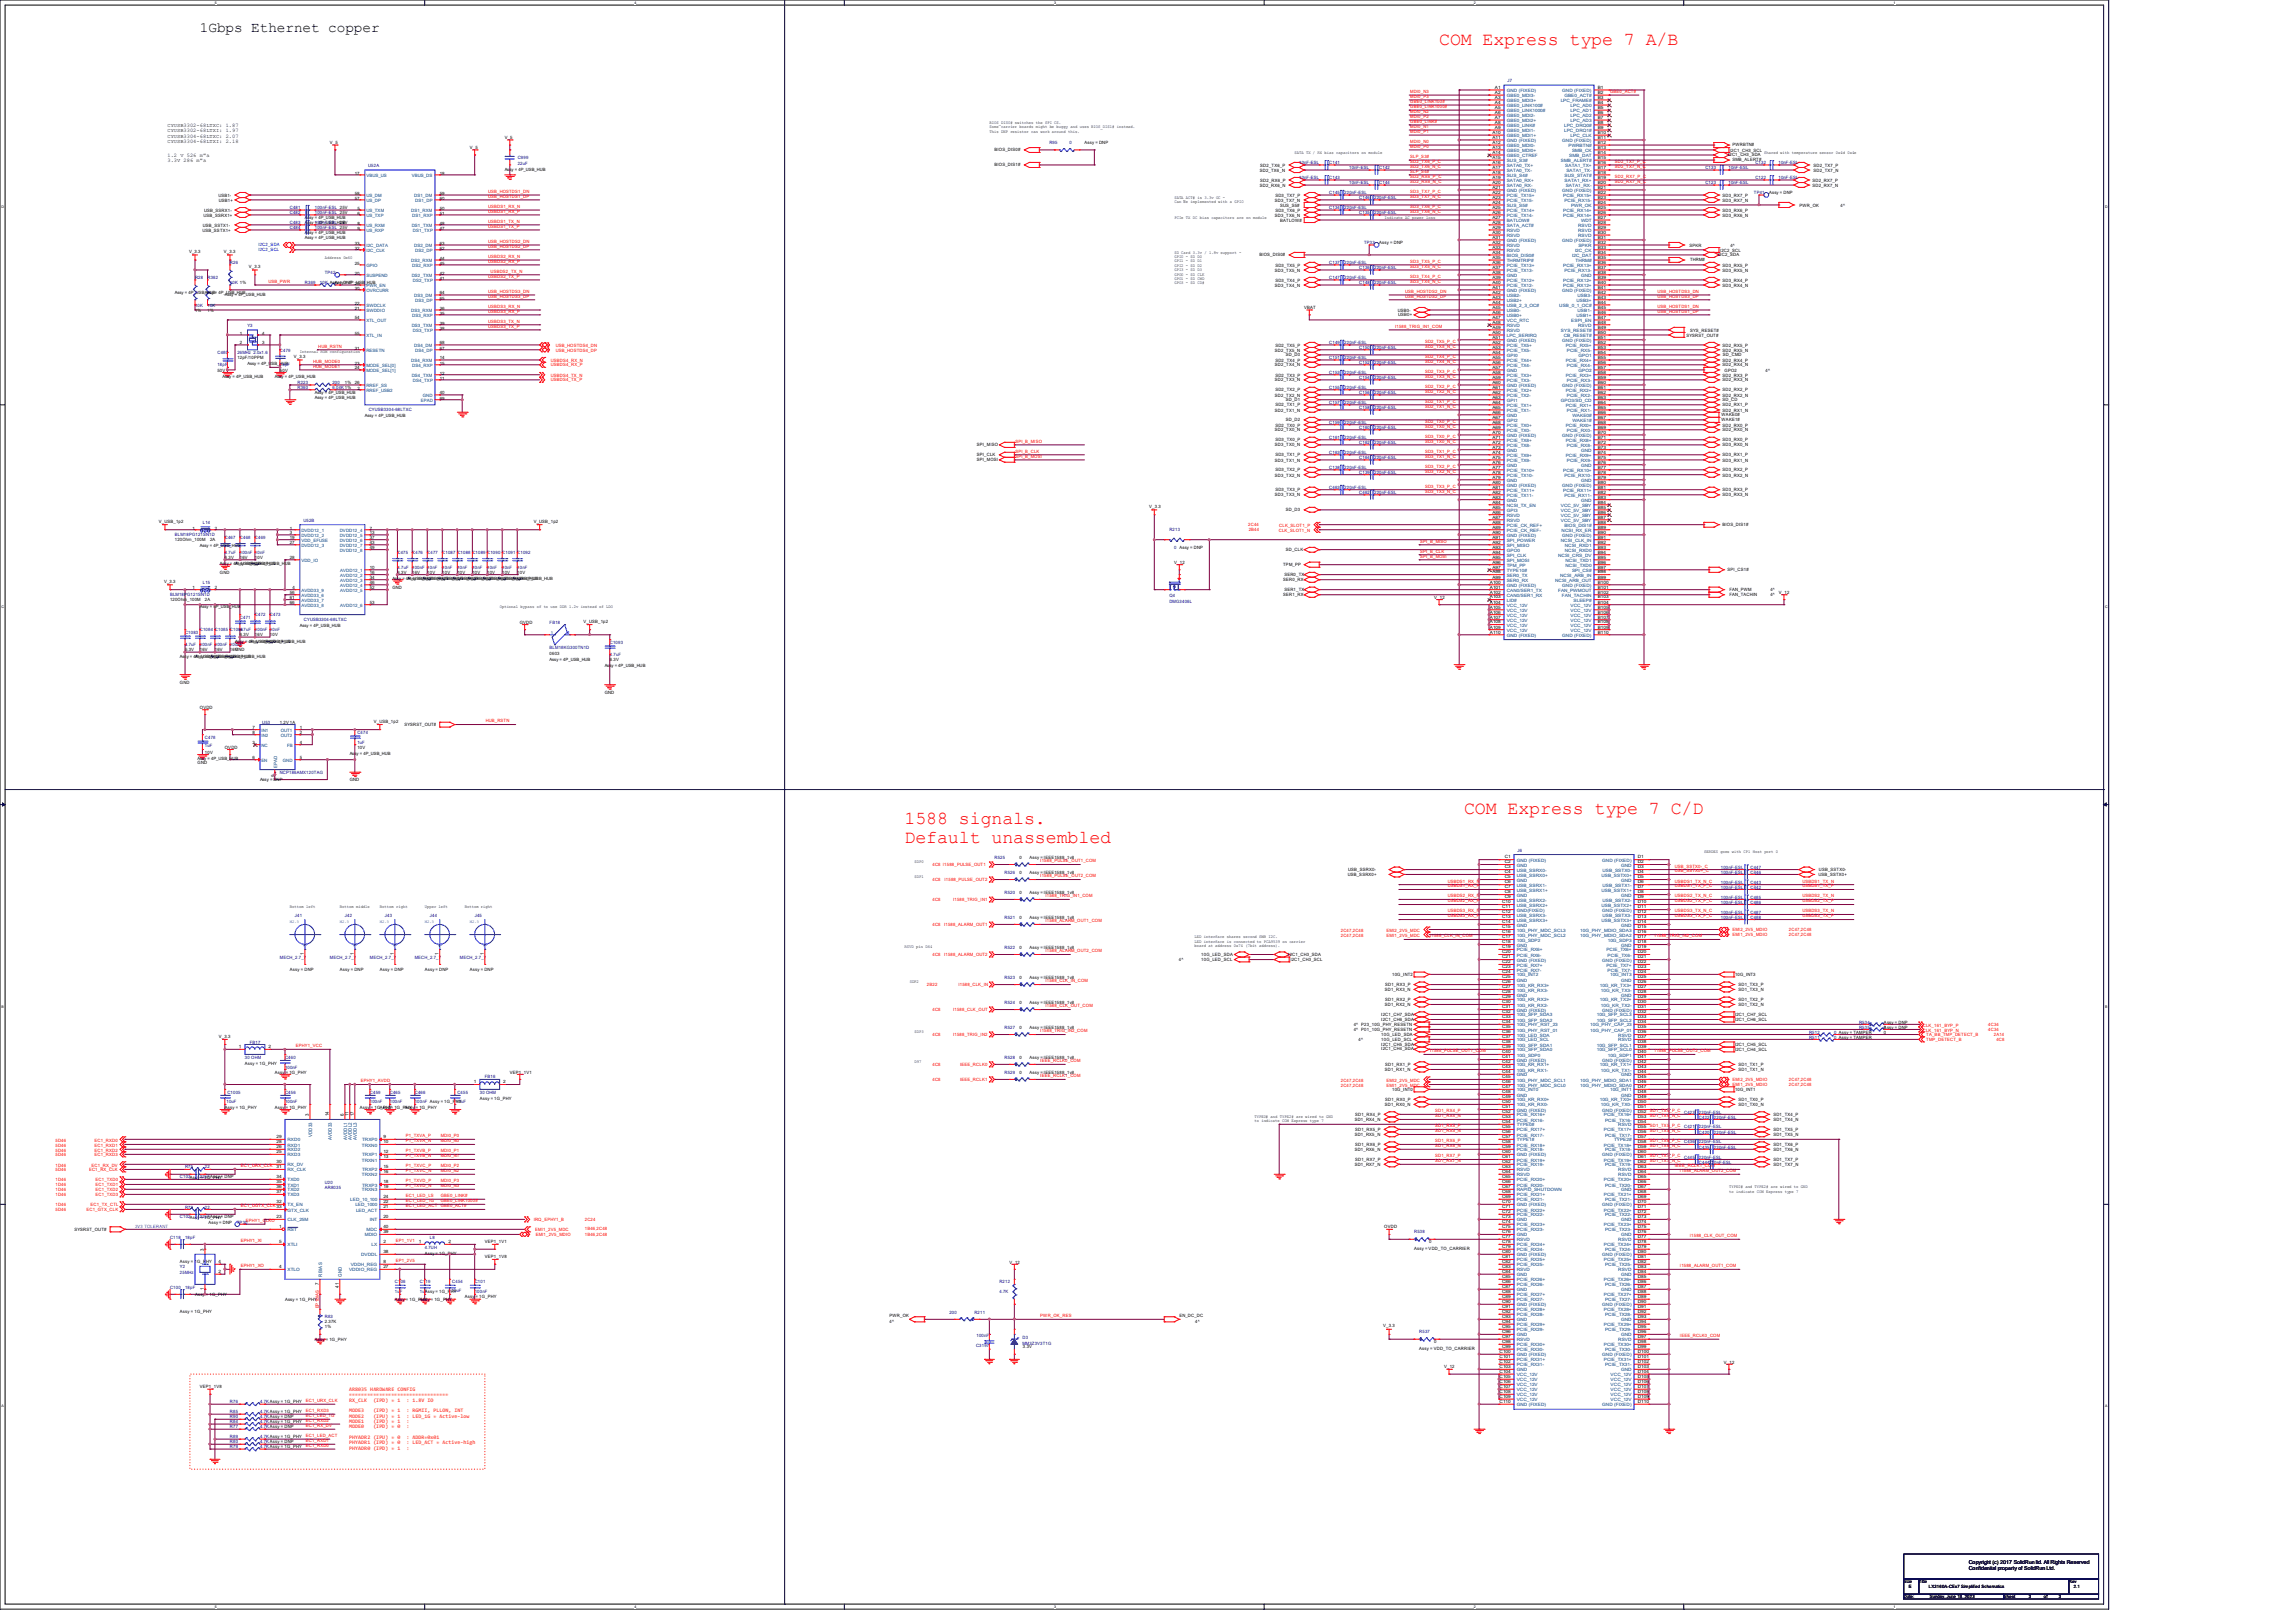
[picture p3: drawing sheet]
<svg xmlns="http://www.w3.org/2000/svg" width="420mm" height="297mm" viewBox="0 0 420 297" stroke-linecap="round" stroke-linejoin="round" font-family="sans-serif">
<defs><g id="words">
<g font-size="3.3" fill="#f00">
<text x="263.4" y="8.2">COM Express type 7 A/B</text>
<text x="267.9" y="149">COM Express type 7 C/D</text>
<text x="165.5" y="150.8">1588 signals.</text>
<text x="165.5" y="154.2">Default unassembled</text>
</g>
<text font-size="2.6" x="36.6" y="5.8">1Gbps Ethernet copper</text>
<g font-size="1">
<text x="30.6" y="23.2">CYUSB3302-68LTXC: 1.87</text>
<text x="30.6" y="24.2">CYUSB3302-68LTXI: 1.97</text>
<text x="30.6" y="25.2">CYUSB3304-68LTXC: 2.07</text>
<text x="30.6" y="26.2">CYUSB3304-68LTXI: 2.18</text>
<text x="30.6" y="28.7">1.2 V 526 m&quot;a</text>
<text x="30.6" y="29.7">3.3V 286 m&quot;a</text>
<text x="360.3" y="286.2">Copyright (c) 2017 SolidRun ltd. All Rights Reserved</text>
<text x="360.3" y="287.2">Confidential property of SolidRun Ltd.</text>
</g>
<g font-size="1" fill="#ff8000">
<text x="63.9" y="254.6">AR8035 HARDWARE CONFIG</text>
<text x="63.9" y="255.5">=================================</text>
<text x="63.9" y="256.5">RX_CLK</text>
<text x="68.3" y="256.5">(IPD) = 1</text>
<text x="74.4" y="256.5">: 1.8V IO</text>
<text x="63.9" y="258.4">MODE3</text>
<text x="63.9" y="259.4">MODE2</text>
<text x="63.9" y="260.4">MODE1</text>
<text x="63.9" y="261.4">MODE0</text>
<text x="63.9" y="263.3">PHYADR2 (IPU) = 0</text>
<text x="68.3" y="258.4">(IPD) = 1</text>
<text x="68.3" y="259.4">(IPU) = 1</text>
<text x="68.3" y="260.4">(IPD) = 1</text>
<text x="68.3" y="261.4">(IPD) = 0</text>
<text x="74.4" y="258.4">: RGMII, PLLON, INT</text>
<text x="74.4" y="259.4">: LED_1G = Active-low</text>
<text x="74.4" y="260.4">:</text>
<text x="74.4" y="261.4">:</text>
<text x="74.4" y="263.3">: ADDR=0x01</text>
<text x="63.9" y="264.3">PHYADR1 (IPD) = 0</text>
<text x="63.9" y="265.3">PHYADR0 (IPD) = 1</text>
<text x="74.4" y="264.3">: LED_ACT = Active-high</text>
<text x="74.4" y="265.3">:</text>
</g>
<g font-size=".9" fill="#004080">
<text x="56.2" y="173.3" transform="rotate(-90 56.2 173.3)">1</text>
<text x="65.3" y="173.3" transform="rotate(-90 65.3 173.3)">1</text>
<text x="72.7" y="173.3" transform="rotate(-90 72.7 173.3)">1</text>
<text x="80.9" y="173.3" transform="rotate(-90 80.9 173.3)">1</text>
<text x="89.1" y="173.3" transform="rotate(-90 89.1 173.3)">1</text>
<text x="57.1" y="208.1" transform="rotate(-90 57.1 208.1)">VDD33</text>
<text x="60.8" y="208.7" transform="rotate(-90 60.8 208.7)">AVDD33</text>
<text x="63.5" y="208.7" transform="rotate(-90 63.5 208.7)">AVDDL1</text>
<text x="64.4" y="208.7" transform="rotate(-90 64.4 208.7)">AVDDL2</text>
<text x="65.3" y="208.7" transform="rotate(-90 65.3 208.7)">AVDDL3</text>
<text x="58.9" y="233.6" transform="rotate(-90 58.9 233.6)">RBIAS</text>
<text x="62.6" y="233.6" transform="rotate(-90 62.6 233.6)">GND</text>
</g>
<g font-size=".9">
<text x="55.6" y="174.8" transform="rotate(-90 55.6 174.8)">1</text>
<text x="64.7" y="174.8" transform="rotate(-90 64.7 174.8)">1</text>
<text x="72.1" y="174.8" transform="rotate(-90 72.1 174.8)">1</text>
<text x="80.3" y="174.8" transform="rotate(-90 80.3 174.8)">1</text>
<text x="88.5" y="174.8" transform="rotate(-90 88.5 174.8)">1</text>
<text x="56.5" y="204.2" transform="rotate(-90 56.5 204.2)">3</text>
<text x="60.2" y="204.2" transform="rotate(-90 60.2 204.2)">14</text>
<text x="62.9" y="204.2" transform="rotate(-90 62.9 204.2)">6</text>
<text x="63.8" y="204.2" transform="rotate(-90 63.8 204.2)">11</text>
<text x="64.7" y="204.2" transform="rotate(-90 64.7 204.2)">17</text>
<text x="37.3" y="228.9" transform="rotate(-90 37.3 228.9)">3</text>
<text x="37.3" y="236.1" transform="rotate(-90 37.3 236.1)">1</text>
<text x="58.3" y="235.2" transform="rotate(-90 58.3 235.2)">7</text>
<text x="62" y="235.7" transform="rotate(-90 62 235.7)">41</text>
</g>
<g font-size=".8" fill="#f00">
<text x="258.1" y="17">MDI0_N3</text>
<text x="258.1" y="17.9">MDI0_P3</text>
<text x="294.7" y="17">GBE0_ACT#</text>
<text x="258.1" y="18.8">GBE0_LINK100#</text>
<text x="258.1" y="19.8">GBE0_LINK1000#</text>
<text x="258.1" y="20.7">MDI0_N2</text>
<text x="258.1" y="21.6">MDI0_P2</text>
<text x="258.1" y="23.4">MDI0_N1</text>
<text x="258.1" y="22.5">GBE0_LINK#</text>
<text x="258.1" y="28.9">SLP_S3#</text>
<text x="258.1" y="24.3">MDI0_P1</text>
<text x="258.1" y="26.2">MDI0_N0</text>
<text x="258.1" y="27.1">MDI0_P0</text>
<text x="258.1" y="29.8">SD2_TX6_P_C</text>
<text x="295.5" y="29.8">SD2_TX7_P_C</text>
<text x="89.3" y="35.3">USB_HOSTDS1_DN</text>
<text x="258.1" y="31.6">SLP_S4#</text>
<text x="258.1" y="30.7">SD2_TX6_N_C</text>
<text x="258.1" y="33.5">SD2_RX6_N_C</text>
<text x="258.1" y="32.6">SD2_RX6_P_C</text>
<text x="258.1" y="35.3">SD3_TX7_P_C</text>
<text x="295.5" y="30.7">SD2_TX7_N_C</text>
<text x="295.5" y="33.5">SD2_RX7_N_C</text>
<text x="295.5" y="32.6">SD2_RX7_P_C</text>
<text x="89.3" y="40.8">USBDS1_TX_N</text>
<text x="89.3" y="41.7">USBDS1_TX_P</text>
<text x="89.3" y="38.1">USBDS1_RX_N</text>
<text x="89.3" y="38.9">USBDS1_RX_P</text>
<text x="89.3" y="36.2">USB_HOSTDS1_DP</text>
<text x="258.1" y="38.1">SD3_TX6_P_C</text>
<text x="258.1" y="38.9">SD3_TX6_N_C</text>
<text x="258.1" y="36.2">SD3_TX7_N_C</text>
<text x="89.3" y="44.4">USB_HOSTDS2_DN</text>
<text x="89.3" y="45.3">USB_HOSTDS2_DP</text>
<text x="89.3" y="47.2">USBDS2_RX_N</text>
<text x="49.1" y="51.8">USB_PWR</text>
<text x="89.3" y="53.6">USB_HOSTDS3_DN</text>
<text x="89.3" y="48.1">USBDS2_RX_P</text>
<text x="89.3" y="50.8">USBDS2_TX_P</text>
<text x="89.8" y="49.9">USBDS2_TX_N</text>
<text x="257.1" y="53.6">USB_HOSTDS2_DN</text>
<text x="258.1" y="50.8">SD3_TX4_P_C</text>
<text x="258.1" y="51.8">SD3_TX4_N_C</text>
<text x="258.1" y="48.1">SD3_TX5_P_C</text>
<text x="258.1" y="49">SD3_TX5_N_C</text>
<text x="303.3" y="53.6">USB_HOSTDS3_DN</text>
<text x="89.3" y="54.5">USB_HOSTDS3_DP</text>
<text x="89.3" y="56.3">USBDS3_RX_N</text>
<text x="89.3" y="57.2">USBDS3_RX_P</text>
<text x="89.3" y="59.1">USBDS3_TX_N</text>
<text x="89.3" y="60">USBDS3_TX_P</text>
<text x="255.3" y="60">I1588_TRIG_IN1_COM</text>
<text x="257.1" y="54.5">USB_HOSTDS2_DP</text>
<text x="303.3" y="57.2">USB_HOSTDS1_DP</text>
<text x="303.3" y="56.3">USB_HOSTDS1_DN</text>
<text x="303.3" y="54.5">USB_HOSTDS3_DP</text>
<text x="58.3" y="63.6">HUB_RSTN</text>
<text x="101.7" y="63.4">USB_HOSTDS4_DN</text>
<text x="101.7" y="64.3">USB_HOSTDS4_DP</text>
<text x="260.8" y="65.5">SD2_TX4_P_C</text>
<text x="260.8" y="62.7">SD2_TX5_P_C</text>
<text x="260.8" y="63.6">SD2_TX5_N_C</text>
<text x="57.3" y="67.3">HUB_MODE1</text>
<text x="57.3" y="66.4">HUB_MODE0</text>
<text x="100.8" y="67.1">USBDS4_RX_P</text>
<text x="100.8" y="66.2">USBDS4_RX_N</text>
<text x="100.8" y="68.9">USBDS4_TX_N</text>
<text x="100.8" y="69.8">USBDS4_TX_P</text>
<text x="260.8" y="71">SD2_TX2_P_C</text>
<text x="260.8" y="71.9">SD2_TX2_N_C</text>
<text x="260.8" y="68.2">SD2_TX3_P_C</text>
<text x="260.8" y="69.1">SD2_TX3_N_C</text>
<text x="260.8" y="66.4">SD2_TX4_N_C</text>
<text x="260.8" y="73.7">SD2_TX1_P_C</text>
<text x="260.8" y="74.6">SD2_TX1_N_C</text>
<text x="260.8" y="77.3">SD2_TX0_P_C</text>
<text x="185.8" y="81">SPI_B_MISO</text>
<text x="185.8" y="82.8">SPI_B_CLK</text>
<text x="185.8" y="83.8">SPI_B_MOSI</text>
<text x="260.8" y="80.1">SD3_TX0_P_C</text>
<text x="260.8" y="81">SD3_TX0_N_C</text>
<text x="260.8" y="82.8">SD3_TX1_P_C</text>
<text x="260.8" y="83.8">SD3_TX1_N_C</text>
<text x="260.8" y="78.3">SD2_TX0_N_C</text>
<text x="260.8" y="85.6">SD3_TX2_P_C</text>
<text x="260.8" y="86.5">SD3_TX2_N_C</text>
<text x="260.8" y="89.2">SD3_TX3_P_C</text>
<text x="260.8" y="90.2">SD3_TX3_N_C</text>
<text x="228.4" y="96.2">2C44</text>
<text x="228.5" y="97.2">2B44</text>
<text x="234" y="97.3">CLK_SLOT1_N</text>
<text x="234.1" y="96.4">CLK_SLOT1_P</text>
<text x="259.9" y="101.1">SPI_B_CLK</text>
<text x="259.9" y="99.3">SPI_B_MISO</text>
<text x="259.9" y="102.1">SPI_B_MOSI</text>
<text x="88.9" y="132.2">HUB_RSTN</text>
<text x="170.7" y="158.5">4C8 I1588_PULSE_OUT1</text>
<text x="170.7" y="161.2">4C8</text>
<text x="172.9" y="161.2">I1588_PULSE_OUT2</text>
<text x="190.4" y="157.8">I1588_PULSE_OUT1_COM</text>
<text x="190.4" y="160.6">I1588_PULSE_OUT2_COM</text>
<text x="264.9" y="161.5">USBDS1_RX_N</text>
<text x="306.5" y="158.8">USB_SSTX0-_C</text>
<text x="306.5" y="159.6">USB_SSTX0+_C</text>
<text x="306.5" y="161.5">USBDS1_TX_N_C</text>
<text x="329.8" y="161.5">USBDS1_TX_N</text>
<text x="170.7" y="164.9">4C8</text>
<text x="174.4" y="164.9">I1588_TRIG_IN1</text>
<text x="191.3" y="164.2">I1588_TRIG_IN1_COM</text>
<text x="264.9" y="162.4">USBDS1_RX_P</text>
<text x="264.9" y="164.2">USBDS2_RX_N</text>
<text x="264.9" y="165.1">USBDS2_RX_P</text>
<text x="264.9" y="167">USBDS3_RX_N</text>
<text x="264.9" y="167.9">USBDS3_RX_P</text>
<text x="306.5" y="162.4">USBDS1_TX_P_C</text>
<text x="306.5" y="164.2">USBDS2_TX_N_C</text>
<text x="306.5" y="165.1">USBDS2_TX_P_C</text>
<text x="306.5" y="167">USBDS3_TX_N_C</text>
<text x="306.5" y="167.9">USBDS3_TX_P_C</text>
<text x="329.8" y="162.4">USBDS1_TX_P</text>
<text x="329.8" y="164.2">USBDS2_TX_N</text>
<text x="329.8" y="165.1">USBDS2_TX_P</text>
<text x="329.8" y="167">USBDS3_TX_N</text>
<text x="329.8" y="167.9">USBDS3_TX_P</text>
<text x="170.7" y="169.5">4C8</text>
<text x="172.8" y="169.5">I1588_ALARM_OUT1</text>
<text x="191.3" y="168.8">I1588_ALARM_OUT1_COM</text>
<text x="245.4" y="171.4">2C47,2C48</text>
<text x="245.4" y="170.5">2C47,2C48</text>
<text x="253.8" y="171.4">EMI1_2V5_MDC</text>
<text x="253.8" y="170.5">EMI2_2V5_MDC</text>
<text x="261.7" y="171.5">I1588_CLK_IN_COM</text>
<text x="302.9" y="171.5">I1588_TRIG_IN2_COM</text>
<text x="317.1" y="171.3">EMI1_2V5_MDIO</text>
<text x="317.1" y="170.4">EMI2_2V5_MDIO</text>
<text x="327.4" y="171.3">2C47,2C48</text>
<text x="327.4" y="170.4">2C47,2C48</text>
<text x="170.7" y="175">4C8</text>
<text x="172.8" y="175">I1588_ALARM_OUT2</text>
<text x="191.3" y="174.3">I1588_ALARM_OUT2_COM</text>
<text x="191.3" y="179.8">I1588_CLK_IN_COM</text>
<text x="169.6" y="180.5">2B22</text>
<text x="170.7" y="185">4C8</text>
<text x="174.4" y="185">I1588_CLK_OUT</text>
<text x="175.4" y="180.5">I1588_CLK_IN</text>
<text x="191.3" y="184.4">I1588_CLK_OUT_COM</text>
<text x="54.1" y="191.6">EPHY1_VCC</text>
<text x="170.7" y="189.6">4C8</text>
<text x="174.4" y="189.6">I1588_TRIG_IN2</text>
<text x="190.4" y="188.9">I1588_TRIG_IN2_COM</text>
<text x="351.9" y="187.9">CLK_161_BYP_P</text>
<text x="351.9" y="188.8">CLK_161_BYP_N</text>
<text x="352.5" y="190.5">TMP_DETECT_B</text>
<text x="352.5" y="189.6">TA_BB_TMP_DETECT_B</text>
<text x="363.9" y="187.7">4C34</text>
<text x="363.9" y="188.6">4C34</text>
<text x="364.9" y="189.5">2A14</text>
<text x="365.4" y="190.4">4C8</text>
<text x="170.7" y="195.1">4C8</text>
<text x="170.7" y="197.8">4C8</text>
<text x="175.7" y="195.1">IEEE_RCLK0</text>
<text x="175.7" y="197.8">IEEE_RCLK1</text>
<text x="190.4" y="194.4">IEEE_RCLK0_COM</text>
<text x="190.4" y="197.1">IEEE_RCLK1_COM</text>
<text x="245.4" y="197.9">2C47,2C48</text>
<text x="253.8" y="197.9">EMI2_2V5_MDC</text>
<text x="261.7" y="192.6">I1588_PULSE_OUT1_COM</text>
<text x="302.9" y="192.6">I1588_PULSE_OUT2_COM</text>
<text x="317.1" y="197.8">EMI2_2V5_MDIO</text>
<text x="327.4" y="197.8">2C47,2C48</text>
<text x="66" y="198.1">EPHY1_AVDD</text>
<text x="245.4" y="198.8">2C47,2C48</text>
<text x="253.8" y="198.8">EMI1_2V5_MDC</text>
<text x="262.7" y="203.5">SD1_RX4_P</text>
<text x="301.9" y="203.5">SD1_TX4_P_C</text>
<text x="317.1" y="198.8">EMI1_2V5_MDIO</text>
<text x="327.4" y="198.8">2C47,2C48</text>
<text x="10.2" y="208.9">5D46</text>
<text x="10.2" y="209.8">5D46</text>
<text x="17.3" y="208.9">EC1_RXD0</text>
<text x="17.3" y="209.8">EC1_RXD1</text>
<text x="74.3" y="208.1">P1_TXVA_P</text>
<text x="74.3" y="209">P1_TXVA_N</text>
<text x="80.7" y="208.1">MDI0_P0</text>
<text x="80.7" y="209">MDI0_N0</text>
<text x="262.7" y="209.9">SD1_RX6_N</text>
<text x="262.7" y="209">SD1_RX6_P</text>
<text x="262.7" y="204.5">SD1_RX4_N</text>
<text x="262.7" y="206.3">SD1_RX5_P</text>
<text x="262.7" y="207.2">SD1_RX5_N</text>
<text x="301.9" y="209.9">SD1_TX6_N_C</text>
<text x="301.9" y="207.2">SD1_TX5_N_C</text>
<text x="301.9" y="204.5">SD1_TX4_N_C</text>
<text x="301.9" y="206.3">SD1_TX5_P_C</text>
<text x="301.9" y="209">SD1_TX6_P_C</text>
<text x="10.2" y="213.5">1D46</text>
<text x="10.2" y="211.6">5D46</text>
<text x="10.2" y="210.7">5D46</text>
<text x="10.2" y="214.4">5D46</text>
<text x="16.3" y="214.4">EC1_RX_CLK</text>
<text x="16.8" y="213.5">EC1_RX_DV</text>
<text x="17.3" y="211.6">EC1_RXD3</text>
<text x="17.3" y="210.7">EC1_RXD2</text>
<text x="44.1" y="213.6">EC1_URX_CLK</text>
<text x="74.3" y="210.9">P1_TXVB_P</text>
<text x="74.3" y="211.8">P1_TXVB_N</text>
<text x="74.3" y="214.5">P1_TXVC_N</text>
<text x="74.3" y="213.6">P1_TXVC_P</text>
<text x="80.7" y="210.9">MDI0_P1</text>
<text x="80.7" y="211.8">MDI0_N1</text>
<text x="80.7" y="214.5">MDI0_N2</text>
<text x="80.7" y="213.6">MDI0_P2</text>
<text x="262.7" y="211.8">SD1_RX7_P</text>
<text x="262.7" y="212.7">SD1_RX7_N</text>
<text x="301.9" y="212.7">SD1_TX7_N_C</text>
<text x="301.9" y="211.8">SD1_TX7_P_C</text>
<text x="306.5" y="213.6">IEEE_RCLK1_COM</text>
<text x="307.4" y="214.5">I1588_ALARM_OUT2_COM</text>
<text x="10.2" y="220.7">1D46</text>
<text x="10.2" y="216.1">1D46</text>
<text x="10.2" y="217">1D46</text>
<text x="10.2" y="217.9">1D46</text>
<text x="10.2" y="221.6">5D46</text>
<text x="10.2" y="218.9">1D46</text>
<text x="15.8" y="221.6">EC1_GTX_CLK</text>
<text x="16.6" y="220.7">EC1_TX_CTL</text>
<text x="17.5" y="216.1">EC1_TXD0</text>
<text x="17.5" y="217">EC1_TXD1</text>
<text x="17.5" y="217.9">EC1_TXD2</text>
<text x="17.5" y="218.9">EC1_TXD3</text>
<text x="44.1" y="220.9">EC1_UGTX_CLK 33</text>
<text x="74.3" y="219.1">EC1_LED_LS</text>
<text x="74.3" y="220.9">EC1_LED_ACT</text>
<text x="74.3" y="220">EC1_LED_1G</text>
<text x="74.3" y="217.3">P1_TXVD_N</text>
<text x="74.3" y="216.4">P1_TXVD_P</text>
<text x="80.7" y="219.1">GBE0_LINK#</text>
<text x="80.7" y="220.9">GBE0_ACT#</text>
<text x="80.7" y="220">GBE0_LINK1000#</text>
<text x="80.7" y="217.3">MDI0_N3</text>
<text x="80.7" y="216.4">MDI0_P3</text>
<text x="44.1" y="227.3">EPHY1_XI</text>
<text x="45" y="223.6">EPHY1_CLKO</text>
<text x="72.4" y="227.3">EP1_1V1</text>
<text x="97.7" y="223.5">IRQ_EPHY1_B</text>
<text x="98" y="225.3">EMI1_2V5_MDC</text>
<text x="98" y="226.2">EMI1_2V5_MDIO</text>
<text x="107" y="226.1">1B46,2C48</text>
<text x="107" y="225.2">1B46,2C48</text>
<text x="107" y="223.4">2C24</text>
<text x="309.3" y="226.4">I1588_CLK_OUT_COM</text>
<text x="44.1" y="231.9">EPHY1_XO</text>
<text x="72.4" y="231">EP1_2V5</text>
<text x="307.4" y="231.9">I1588_ALARM_OUT1_COM</text>
<text x="58.4" y="239.4" transform="rotate(-90 58.4 239.4)">EP1BIAS</text>
<text x="190.4" y="241">PWR_OK_RES</text>
<text x="307.4" y="244.7">IEEE_RCLK0_COM</text>
<text x="56" y="256.6">EC1_URX_CLK</text>
<text x="56" y="263">EC1_LED_ACT</text>
<text x="56" y="259.3">EC1_LED_1G</text>
<text x="56" y="258.4">EC1_RXD3</text>
<text x="56" y="260.2">EC1_RXD2</text>
<text x="56" y="261.2">EC1_RX_DV</text>
<text x="56" y="263.9">EC1_RXD1</text>
<text x="56" y="264.8">EC1_RXD0</text>
</g>
<g font-size=".8">
<text x="273.6" y="16.3">A1</text>
<text x="273.6" y="17.2">A2</text>
<text x="292.4" y="16.3">B1</text>
<text x="292.4" y="17.2">B2</text>
<text x="181.1" y="22.6">BIOS_DIS0# switches the SPI CS.</text>
<text x="181.1" y="23.5">Some carrier boards might be buggy and uses BIOS_DIS1# instead.</text>
<text x="273.6" y="18.1">A3</text>
<text x="273.6" y="19">A4</text>
<text x="273.6" y="19.9">A5</text>
<text x="273.6" y="20.8">A6</text>
<text x="273.6" y="21.8">A7</text>
<text x="273.6" y="22.6">A8</text>
<text x="273.6" y="23.6">A9</text>
<text x="292.4" y="18.1">B3</text>
<text x="292.4" y="19">B4</text>
<text x="292.4" y="19.9">B5</text>
<text x="292.4" y="20.8">B6</text>
<text x="292.4" y="21.8">B7</text>
<text x="292.4" y="22.6">B8</text>
<text x="292.4" y="23.6">B9</text>
<text x="60.4" y="26.4">V_5</text>
<text x="86" y="27.3">V_5</text>
<text x="92.4" y="25.5">V_5</text>
<text x="181.1" y="24.3">This DNP resistor can work around this.</text>
<text x="182" y="27.6">BIOS_DIS0#</text>
<text x="198.5" y="26.4">Assy = DNP</text>
<text x="236.9" y="28.1">SATA TX / RX bias capacitors on module</text>
<text x="273.1" y="24.5">A10</text>
<text x="273.1" y="25.4">A11</text>
<text x="273.1" y="26.3">A12</text>
<text x="273.1" y="27.2">A13</text>
<text x="273.1" y="28.2">A14</text>
<text x="273.1" y="29.1">A15</text>
<text x="273.1" y="30">A16</text>
<text x="292.4" y="24.5">B10</text>
<text x="292.4" y="25.4">B11</text>
<text x="292.4" y="26.3">B12</text>
<text x="292.4" y="27.2">B13</text>
<text x="292.4" y="28.2">B14</text>
<text x="292.4" y="29.1">B15</text>
<text x="292.4" y="30">B16</text>
<text x="316.2" y="28.6">I2C1_CH3_SDA</text>
<text x="316.6" y="27.8">I2C1_CH3_SCL</text>
<text x="317.1" y="29.5">SMB_ALERT#</text>
<text x="317.1" y="26.8">PWRBTN#</text>
<text x="322.8" y="28.1">Shared with temperature sensor 0x4d 0x4e</text>
<text x="40" y="36">USB1-</text>
<text x="64.9" y="32">17</text>
<text x="64.9" y="35.6">58</text>
<text x="80.5" y="32">18</text>
<text x="80.5" y="35.6">59</text>
<text x="92.4" y="31.3">Assy = 4P_USB_HUB</text>
<text x="182" y="30.4">BIOS_DIS1#</text>
<text x="230.6" y="31.4">SD2_TX6_N</text>
<text x="230.6" y="34.2">SD2_RX6_N</text>
<text x="230.6" y="30.5">SD2_TX6_P</text>
<text x="230.6" y="33.2">SD2_RX6_P</text>
<text x="233.4" y="36">SD3_TX7_P</text>
<text x="273.1" y="30.9">A17</text>
<text x="273.1" y="31.8">A18</text>
<text x="273.1" y="32.7">A19</text>
<text x="273.1" y="33.7">A20</text>
<text x="273.1" y="34.5">A21</text>
<text x="273.1" y="35.5">A22</text>
<text x="292.4" y="30.9">B17</text>
<text x="292.4" y="31.8">B18</text>
<text x="292.4" y="32.7">B19</text>
<text x="292.4" y="33.7">B20</text>
<text x="292.4" y="34.5">B21</text>
<text x="292.4" y="35.5">B22</text>
<text x="315.2" y="36">SD3_RX7_P</text>
<text x="323.7" y="35.5">Assy = DNP</text>
<text x="331.7" y="33.2">SD2_RX7_P</text>
<text x="331.7" y="34.2">SD2_RX7_N</text>
<text x="331.9" y="30.5">SD2_TX7_P</text>
<text x="331.9" y="31.4">SD2_TX7_N</text>
<text x="37.1" y="41.5">USB_SSTX1-</text>
<text x="37.3" y="39.6">USB_SSRX1+</text>
<text x="37.3" y="38.7">USB_SSRX1-</text>
<text x="40" y="36.9">USB1+</text>
<text x="55.8" y="40.1">Assy = 4P_USB_HUB</text>
<text x="55.8" y="41">Assy = 4P_USB_HUB</text>
<text x="64.9" y="36.5">57</text>
<text x="65.4" y="38.4">5</text>
<text x="65.4" y="39.3">6</text>
<text x="65.4" y="41.1">8</text>
<text x="80.5" y="36.5">60</text>
<text x="80.5" y="38.4">50</text>
<text x="80.5" y="39.3">51</text>
<text x="80.5" y="41.1">48</text>
<text x="214.9" y="36.4">SATA_ACT# is 3.3v OC -</text>
<text x="214.9" y="37.2">Can be implemented with a GPIO</text>
<text x="214.9" y="40">PCIe TX DC bias capacitors are on module</text>
<text x="233.3" y="39.6">SD3_TX6_N</text>
<text x="233.3" y="36.9">SD3_TX7_N</text>
<text x="233.4" y="38.7">SD3_TX6_P</text>
<text x="234.3" y="40.6">BATLOW#</text>
<text x="234.3" y="37.8">SUS_S5#</text>
<text x="253.4" y="40">Indicate AC power loss</text>
<text x="273.1" y="36.4">A23</text>
<text x="273.1" y="37.3">A24</text>
<text x="273.1" y="38.2">A25</text>
<text x="273.1" y="39.1">A26</text>
<text x="273.1" y="40">A27</text>
<text x="273.1" y="40.9">A28</text>
<text x="273.1" y="41.9">A29</text>
<text x="292.4" y="36.4">B23</text>
<text x="292.4" y="37.3">B24</text>
<text x="292.4" y="38.2">B25</text>
<text x="292.4" y="39.1">B26</text>
<text x="292.4" y="40">B27</text>
<text x="292.4" y="40.9">B28</text>
<text x="292.4" y="41.9">B29</text>
<text x="315.2" y="38.7">SD3_RX6_P</text>
<text x="315.2" y="39.6">SD3_RX6_N</text>
<text x="315.2" y="36.9">SD3_RX7_N</text>
<text x="329.3" y="37.8">PWR_OK</text>
<text x="336.8" y="37.8">4^</text>
<text x="34.6" y="46.3">V_3.3</text>
<text x="37" y="42.4">USB_SSTX1+</text>
<text x="41" y="46.3">V_3.3</text>
<text x="55.8" y="42.8">Assy = 4P_USB_HUB</text>
<text x="55.8" y="43.8">Assy = 4P_USB_HUB</text>
<text x="59.4" y="47.3">Address 0x60</text>
<text x="64.9" y="44.7">33</text>
<text x="64.9" y="45.7">32</text>
<text x="65.4" y="42">9</text>
<text x="80.5" y="42">47</text>
<text x="80.5" y="44.7">63</text>
<text x="80.5" y="45.7">62</text>
<text x="80.5" y="47.5">44</text>
<text x="214.9" y="46.4">SD Card 3.3v / 1.8v support -</text>
<text x="214.9" y="47.2">GPI0 - SD D0</text>
<text x="230.5" y="46.9">BIOS_DIS0#</text>
<text x="252.4" y="44.7">Assy = DNP</text>
<text x="273.1" y="42.8">A30</text>
<text x="273.1" y="43.7">A31</text>
<text x="273.1" y="44.6">A32</text>
<text x="273.1" y="45.5">A33</text>
<text x="273.1" y="46.4">A34</text>
<text x="273.1" y="47.4">A35</text>
<text x="292.4" y="42.8">B30</text>
<text x="292.4" y="43.7">B31</text>
<text x="292.4" y="44.6">B32</text>
<text x="292.4" y="45.5">B33</text>
<text x="292.4" y="46.4">B34</text>
<text x="292.4" y="47.4">B35</text>
<text x="309.2" y="45.1">SPKR</text>
<text x="309.3" y="47.8">THRM#</text>
<text x="314.4" y="46.9">I2C2_SDA</text>
<text x="314.8" y="46.1">I2C2_SCL</text>
<text x="316.7" y="45.1">4^</text>
<text x="32" y="53.7">Assy = 4P_USB_HUB</text>
<text x="37.5" y="53.7">Assy = 4P_USB_HUB</text>
<text x="45.6" y="49.1">V_3.3</text>
<text x="61.3" y="52">Assy = 4P_USB_HUB</text>
<text x="64.9" y="48.4">25</text>
<text x="64.9" y="50.2">20</text>
<text x="64.9" y="53">30</text>
<text x="80.5" y="48.4">45</text>
<text x="80.5" y="50.2">42</text>
<text x="80.5" y="51.2">41</text>
<text x="80.5" y="53.9">64</text>
<text x="214.9" y="48">GPI1 - SD D1</text>
<text x="214.9" y="48.8">GPI2 - SD D2</text>
<text x="214.9" y="49.6">GPI3 - SD D3</text>
<text x="214.9" y="50.4">GPO0 - SD CLK</text>
<text x="214.9" y="51.2">GPO1 - SD CMD</text>
<text x="214.9" y="52">GPO3 - SD CD#</text>
<text x="233.3" y="52.5">SD3_TX4_N</text>
<text x="233.3" y="49.7">SD3_TX5_N</text>
<text x="233.4" y="51.5">SD3_TX4_P</text>
<text x="233.4" y="48.8">SD3_TX5_P</text>
<text x="273.1" y="48.3">A36</text>
<text x="273.1" y="49.2">A37</text>
<text x="273.1" y="50.1">A38</text>
<text x="273.1" y="51">A39</text>
<text x="273.1" y="51.9">A40</text>
<text x="273.1" y="52.8">A41</text>
<text x="273.1" y="53.8">A42</text>
<text x="292.4" y="48.3">B36</text>
<text x="292.4" y="49.2">B37</text>
<text x="292.4" y="50.1">B38</text>
<text x="292.4" y="51">B39</text>
<text x="292.4" y="51.9">B40</text>
<text x="292.4" y="52.8">B41</text>
<text x="292.4" y="53.8">B42</text>
<text x="315.2" y="51.5">SD3_RX4_P</text>
<text x="315.2" y="48.8">SD3_RX5_P</text>
<text x="315.2" y="52.5">SD3_RX4_N</text>
<text x="315.2" y="49.7">SD3_RX5_N</text>
<text x="35.7" y="57">1%</text>
<text x="38" y="57">1%</text>
<text x="41.2" y="54.2">Assy = 4P_USB_HUB</text>
<text x="64.9" y="55.8">22</text>
<text x="64.9" y="56.6">21</text>
<text x="64.9" y="58.5">54</text>
<text x="80.5" y="54.8">65</text>
<text x="80.5" y="56.6">36</text>
<text x="80.5" y="57.6">35</text>
<text x="80.5" y="59.4">39</text>
<text x="238.7" y="56.6">VBAT</text>
<text x="255.8" y="57">USB0-</text>
<text x="255.9" y="57.9">USB0+</text>
<text x="273.1" y="54.7">A43</text>
<text x="273.1" y="55.6">A44</text>
<text x="273.1" y="56.5">A45</text>
<text x="273.1" y="57.4">A46</text>
<text x="273.1" y="58.3">A47</text>
<text x="273.1" y="59.2">A48</text>
<text x="292.4" y="54.7">B43</text>
<text x="292.4" y="55.6">B44</text>
<text x="292.4" y="56.5">B45</text>
<text x="292.4" y="57.4">B46</text>
<text x="292.4" y="58.3">B47</text>
<text x="292.4" y="59.2">B48</text>
<text x="43.4" y="65.7">12pF/10PPM</text>
<text x="43.9" y="61.2">1</text>
<text x="43.9" y="63">2</text>
<text x="48" y="63">3</text>
<text x="48" y="61.2">4</text>
<text x="53.8" y="65.5">V_3.3</text>
<text x="54.9" y="64.7">Internal ROM configuration</text>
<text x="64.9" y="61.2">55</text>
<text x="64.9" y="64">31</text>
<text x="80.5" y="60.3">38</text>
<text x="80.5" y="63">68</text>
<text x="80.5" y="64">67</text>
<text x="80.5" y="65.8">14</text>
<text x="233.3" y="64.3">SD2_TX5_N</text>
<text x="233.4" y="63.4">SD2_TX5_P</text>
<text x="235.3" y="65.2">SD_D0</text>
<text x="273.1" y="60.2">A49</text>
<text x="273.1" y="61.1">A50</text>
<text x="273.1" y="62">A51</text>
<text x="273.1" y="62.9">A52</text>
<text x="273.1" y="63.8">A53</text>
<text x="273.1" y="64.7">A54</text>
<text x="273.1" y="65.7">A55</text>
<text x="292.4" y="60.2">B49</text>
<text x="292.4" y="61.1">B50</text>
<text x="292.4" y="62">B51</text>
<text x="292.4" y="62.9">B52</text>
<text x="292.4" y="63.8">B53</text>
<text x="292.4" y="64.7">B54</text>
<text x="292.4" y="65.7">B55</text>
<text x="308.6" y="61.6">SYSRST_OUT#</text>
<text x="309.3" y="60.7">SYS_RESET#</text>
<text x="315.2" y="63.4">SD2_RX5_P</text>
<text x="315.2" y="64.3">SD2_RX5_N</text>
<text x="315.3" y="65.2">SD_CMD</text>
<text x="39.8" y="68">50V</text>
<text x="40.7" y="69.1">Assy = 4P_USB_HUB</text>
<text x="45.3" y="66.8">Assy = 4P_USB_HUB</text>
<text x="50.3" y="69.1">Assy = 4P_USB_HUB</text>
<text x="51.2" y="68">50V</text>
<text x="63.1" y="70.3">1%</text>
<text x="64.9" y="70.4">26</text>
<text x="64.9" y="66.7">23</text>
<text x="64.9" y="67.6">24</text>
<text x="65.4" y="71.3">2</text>
<text x="80.5" y="66.7">15</text>
<text x="80.5" y="68.5">12</text>
<text x="80.5" y="69.5">11</text>
<text x="233.3" y="69.8">SD2_TX3_N</text>
<text x="233.3" y="67.1">SD2_TX4_N</text>
<text x="233.4" y="71.6">SD2_TX2_P</text>
<text x="233.4" y="68.9">SD2_TX3_P</text>
<text x="233.4" y="66.2">SD2_TX4_P</text>
<text x="273.1" y="66.5">A56</text>
<text x="273.1" y="67.5">A57</text>
<text x="273.1" y="68.4">A58</text>
<text x="273.1" y="69.3">A59</text>
<text x="273.1" y="70.2">A60</text>
<text x="273.1" y="71.1">A61</text>
<text x="292.4" y="66.5">B56</text>
<text x="292.4" y="67.5">B57</text>
<text x="292.4" y="68.4">B58</text>
<text x="292.4" y="69.3">B59</text>
<text x="292.4" y="70.2">B60</text>
<text x="292.4" y="71.1">B61</text>
<text x="315.2" y="71.6">SD2_RX2_P</text>
<text x="315.2" y="68.9">SD2_RX3_P</text>
<text x="315.2" y="66.2">SD2_RX4_P</text>
<text x="315.2" y="69.8">SD2_RX3_N</text>
<text x="315.2" y="67.1">SD2_RX4_N</text>
<text x="315.6" y="68">GPO2</text>
<text x="323.1" y="68">4^</text>
<text x="57.6" y="72.1">Assy = 4P_USB_HUB</text>
<text x="57.6" y="73">Assy = 4P_USB_HUB</text>
<text x="66.8" y="76.3">Assy = 4P_USB_HUB</text>
<text x="80.5" y="72.2">40</text>
<text x="80.5" y="73.1">69</text>
<text x="233.3" y="75.3">SD2_TX1_N</text>
<text x="233.3" y="72.6">SD2_TX2_N</text>
<text x="233.4" y="74.4">SD2_TX1_P</text>
<text x="235.3" y="77">SD_D2</text>
<text x="235.3" y="73.4">SD_D1</text>
<text x="273.1" y="72.1">A62</text>
<text x="273.1" y="72.9">A63</text>
<text x="273.1" y="73.9">A64</text>
<text x="273.1" y="74.8">A65</text>
<text x="273.1" y="75.7">A66</text>
<text x="273.1" y="76.6">A67</text>
<text x="273.1" y="77.5">A68</text>
<text x="292.4" y="72.1">B62</text>
<text x="292.4" y="72.9">B63</text>
<text x="292.4" y="73.9">B64</text>
<text x="292.4" y="74.8">B65</text>
<text x="292.4" y="75.7">B66</text>
<text x="292.4" y="76.6">B67</text>
<text x="292.4" y="77.5">B68</text>
<text x="315.1" y="76.2">WAKE0#</text>
<text x="315.1" y="77.1">WAKE1#</text>
<text x="315.2" y="73.4">SD_CD</text>
<text x="315.2" y="74.4">SD2_RX1_P</text>
<text x="315.2" y="75.3">SD2_RX1_N</text>
<text x="315.2" y="72.6">SD2_RX2_N</text>
<text x="178.8" y="83.4">SPI_CLK</text>
<text x="178.8" y="81.6">SPI_MISO</text>
<text x="233.3" y="81.7">SD3_TX0_N</text>
<text x="233.3" y="79">SD2_TX0_N</text>
<text x="233.4" y="80.8">SD3_TX0_P</text>
<text x="233.4" y="83.5">SD3_TX1_P</text>
<text x="233.4" y="78.1">SD2_TX0_P</text>
<text x="273.1" y="78.4">A69</text>
<text x="273.1" y="79.4">A70</text>
<text x="273.1" y="80.3">A71</text>
<text x="273.1" y="81.2">A72</text>
<text x="273.1" y="82.1">A73</text>
<text x="273.1" y="83">A74</text>
<text x="273.1" y="83.9">A75</text>
<text x="292.4" y="78.4">B69</text>
<text x="292.4" y="79.4">B70</text>
<text x="292.4" y="80.3">B71</text>
<text x="292.4" y="81.2">B72</text>
<text x="292.4" y="82.1">B73</text>
<text x="292.4" y="83">B74</text>
<text x="292.4" y="83.9">B75</text>
<text x="315.2" y="78.1">SD2_RX0_P</text>
<text x="315.2" y="79">SD2_RX0_N</text>
<text x="315.2" y="80.8">SD3_RX0_P</text>
<text x="315.2" y="83.5">SD3_RX1_P</text>
<text x="315.2" y="81.7">SD3_RX0_N</text>
<text x="178.8" y="84.4">SPI_MOSI</text>
<text x="233.3" y="84.5">SD3_TX1_N</text>
<text x="233.3" y="87.2">SD3_TX2_N</text>
<text x="233.4" y="86.3">SD3_TX2_P</text>
<text x="233.4" y="89.9">SD3_TX3_P</text>
<text x="273.1" y="84.8">A76</text>
<text x="273.1" y="85.8">A77</text>
<text x="273.1" y="86.7">A78</text>
<text x="273.1" y="87.6">A79</text>
<text x="273.1" y="88.5">A80</text>
<text x="273.1" y="89.4">A81</text>
<text x="292.4" y="84.8">B76</text>
<text x="292.4" y="85.8">B77</text>
<text x="292.4" y="86.7">B78</text>
<text x="292.4" y="87.6">B79</text>
<text x="292.4" y="88.5">B80</text>
<text x="292.4" y="89.4">B81</text>
<text x="315.2" y="86.3">SD3_RX2_P</text>
<text x="315.2" y="89.9">SD3_RX3_P</text>
<text x="315.2" y="84.5">SD3_RX1_N</text>
<text x="315.2" y="87.2">SD3_RX2_N</text>
<text x="29.1" y="95.7">V_USB_1p2</text>
<text x="97.7" y="95.7">V_USB_1p2</text>
<text x="210.3" y="93">V_3.3</text>
<text x="233.3" y="90.8">SD3_TX3_N</text>
<text x="235.3" y="93.5">SD_D3</text>
<text x="273.1" y="90.3">A82</text>
<text x="273.1" y="91.2">A83</text>
<text x="273.1" y="92.2">A84</text>
<text x="273.1" y="93.1">A85</text>
<text x="273.1" y="94">A86</text>
<text x="273.1" y="94.9">A87</text>
<text x="273.1" y="95.8">A88</text>
<text x="292.4" y="90.3">B82</text>
<text x="292.4" y="91.2">B83</text>
<text x="292.4" y="92.2">B84</text>
<text x="292.4" y="93.1">B85</text>
<text x="292.4" y="94">B86</text>
<text x="292.4" y="94.9">B87</text>
<text x="292.4" y="95.8">B88</text>
<text x="315.2" y="90.8">SD3_RX3_N</text>
<text x="32" y="99.1">120Ohm_100M</text>
<text x="35.2" y="96.9">1</text>
<text x="36.6" y="100.2">Assy = 4P_USB_HUB</text>
<text x="38.4" y="99.1">2A</text>
<text x="39.3" y="96.9">2</text>
<text x="53" y="96.9">1</text>
<text x="53" y="97.8">3</text>
<text x="53" y="98.7">19</text>
<text x="53" y="99.6">27</text>
<text x="67.7" y="96.9">7</text>
<text x="67.7" y="97.8">13</text>
<text x="67.7" y="98.7">37</text>
<text x="67.7" y="99.6">43</text>
<text x="67.7" y="100.5">49</text>
<text x="235.3" y="100.8">SD_CLK</text>
<text x="273.1" y="96.7">A89</text>
<text x="273.1" y="97.7">A90</text>
<text x="273.1" y="98.6">A91</text>
<text x="273.1" y="99.5">A92</text>
<text x="273.1" y="100.4">A93</text>
<text x="273.1" y="101.3">A94</text>
<text x="292.4" y="96.7">B89</text>
<text x="292.4" y="97.7">B90</text>
<text x="292.4" y="98.6">B91</text>
<text x="292.4" y="99.5">B92</text>
<text x="292.4" y="100.4">B93</text>
<text x="292.4" y="101.3">B94</text>
<text x="315.2" y="96.2">BIOS_DIS1#</text>
<text x="30" y="106.7">V_3.3</text>
<text x="35.2" y="107.9">1</text>
<text x="39.3" y="107.9">2</text>
<text x="40.3" y="105">GND</text>
<text x="40.3" y="103.4">Assy = 4P_USB_HUB</text>
<text x="41.2" y="102.3">6.3V</text>
<text x="43" y="103.4">Assy = 4P_USB_HUB</text>
<text x="43.9" y="102.3">16V</text>
<text x="45.7" y="103.4">Assy = 4P_USB_HUB</text>
<text x="46.7" y="102.3">10V</text>
<text x="53" y="102.4">28</text>
<text x="53.5" y="107.9">4</text>
<text x="67.7" y="104.2">10</text>
<text x="67.7" y="105.1">16</text>
<text x="67.7" y="106">34</text>
<text x="67.7" y="106.9">46</text>
<text x="67.7" y="107.9">52</text>
<text x="71.8" y="107.8">GND</text>
<text x="71.8" y="106.1">Assy = 4P_USB_HUB</text>
<text x="72.7" y="105">6.3V</text>
<text x="74.6" y="106.1">Assy = 4P_USB_HUB</text>
<text x="75.4" y="105">16V</text>
<text x="77.3" y="106.1">Assy = 4P_USB_HUB</text>
<text x="78.2" y="105">10V</text>
<text x="80" y="106.1">Assy = 4P_USB_HUB</text>
<text x="80.9" y="105">10V</text>
<text x="82.8" y="106.1">Assy = 4P_USB_HUB</text>
<text x="83.7" y="105">10V</text>
<text x="85.5" y="106.1">Assy = 4P_USB_HUB</text>
<text x="86.4" y="105">10V</text>
<text x="88.3" y="106.1">Assy = 4P_USB_HUB</text>
<text x="89.2" y="105">10V</text>
<text x="91" y="106.1">Assy = 4P_USB_HUB</text>
<text x="91.9" y="105">10V</text>
<text x="93.7" y="106.1">Assy = 4P_USB_HUB</text>
<text x="94.7" y="105">10V</text>
<text x="214.9" y="103.2">V_12</text>
<text x="234.8" y="106.3">SER0_RX</text>
<text x="234.8" y="103.5">TPM_PP</text>
<text x="235" y="105.4">SER0_TX</text>
<text x="272.7" y="106.8">A100</text>
<text x="272.7" y="107.7">A101</text>
<text x="273.1" y="102.2">A95</text>
<text x="273.1" y="103.1">A96</text>
<text x="273.1" y="104.1">A97</text>
<text x="273.1" y="104.9">A98</text>
<text x="273.1" y="105.9">A99</text>
<text x="292.4" y="102.2">B95</text>
<text x="292.4" y="103.1">B96</text>
<text x="292.4" y="104.1">B97</text>
<text x="292.4" y="104.9">B98</text>
<text x="292.4" y="105.9">B99</text>
<text x="292.4" y="106.8">B100</text>
<text x="292.4" y="107.7">B101</text>
<text x="316.2" y="104.5">SPI_CS1#</text>
<text x="31.1" y="110.1">120Ohm_100M</text>
<text x="36.6" y="111.2">Assy = 4P_USB_HUB</text>
<text x="37.5" y="110.1">2A</text>
<text x="53" y="108.8">56</text>
<text x="53" y="109.7">61</text>
<text x="53" y="110.6">66</text>
<text x="67.7" y="110.6">53</text>
<text x="91.5" y="111.3">Optional bypass of to use DDR 1.2v instead of LDO</text>
<text x="106.8" y="114">V_USB_1p2</text>
<text x="234.8" y="109.1">SER1_RX</text>
<text x="235" y="108.1">SER1_TX</text>
<text x="262.5" y="109.6">V_12</text>
<text x="272.7" y="108.6">A102</text>
<text x="272.7" y="109.5">A103</text>
<text x="272.7" y="110.4">A104</text>
<text x="272.7" y="111.4">A105</text>
<text x="272.7" y="112.3">A106</text>
<text x="272.7" y="113.2">A107</text>
<text x="292.4" y="108.6">B102</text>
<text x="292.4" y="109.5">B103</text>
<text x="292.4" y="110.4">B104</text>
<text x="292.4" y="111.4">B105</text>
<text x="292.4" y="112.3">B106</text>
<text x="292.4" y="113.2">B107</text>
<text x="316.5" y="108.2">FAN_PWM</text>
<text x="316.5" y="109.1">FAN_TACHIN</text>
<text x="324" y="108.2">4^</text>
<text x="324" y="109.1">4^</text>
<text x="325.6" y="108.7">V_12</text>
<text x="33.9" y="119.2">6.3V</text>
<text x="36.6" y="119.2">16V</text>
<text x="39.3" y="119.2">16V</text>
<text x="42.1" y="119.2">16V</text>
<text x="43" y="119.2">GND</text>
<text x="43" y="117.6">Assy = 4P_USB_HUB</text>
<text x="43.9" y="116.5">6.3V</text>
<text x="45.7" y="117.6">Assy = 4P_USB_HUB</text>
<text x="46.7" y="116.5">16V</text>
<text x="48.5" y="117.6">Assy = 4P_USB_HUB</text>
<text x="49.4" y="116.5">10V</text>
<text x="54.9" y="114.7">Assy = 4P_USB_HUB</text>
<text x="95.1" y="114.2">GVDD</text>
<text x="100.6" y="119.9">0603</text>
<text x="272.7" y="114.1">A108</text>
<text x="272.7" y="115">A109</text>
<text x="272.7" y="116">A110</text>
<text x="292.4" y="114.1">B108</text>
<text x="292.4" y="115">B109</text>
<text x="292.4" y="116">B110</text>
<text x="32.9" y="125.1">GND</text>
<text x="32.9" y="120.3">Assy = 4P_USB_HUB</text>
<text x="35.7" y="120.3">Assy = 4P_USB_HUB</text>
<text x="38.4" y="120.3">Assy = 4P_USB_HUB</text>
<text x="41.2" y="120.3">Assy = 4P_USB_HUB</text>
<text x="100.6" y="121">Assy = 4P_USB_HUB</text>
<text x="110.7" y="122.1">Assy = 4P_USB_HUB</text>
<text x="111.6" y="121">6.3V</text>
<text x="36.6" y="129.7">OVDD</text>
<text x="110.7" y="127">GND</text>
<text x="37.5" y="137.9">10V</text>
<text x="41.2" y="137">OVDD</text>
<text x="46.2" y="133.5">7</text>
<text x="46.2" y="134.4">8</text>
<text x="46.2" y="136.2">3</text>
<text x="51.2" y="132.5">1.2V 1A</text>
<text x="54.9" y="133.5">1</text>
<text x="54.9" y="136.2">4</text>
<text x="54.9" y="134.4">2</text>
<text x="65.4" y="137">10V</text>
<text x="68.4" y="132.2">V_USB_1p2</text>
<text x="74" y="132.9">SYSRST_OUT#</text>
<text x="36.2" y="139.8">GND</text>
<text x="36.2" y="139">Assy = 4P_USB_HUB</text>
<text x="46.2" y="138.9">6</text>
<text x="47.6" y="143">Assy = DNP</text>
<text x="50.2" y="142.2" transform="rotate(-90 50.2 142.2)">9</text>
<text x="54.9" y="138.9">5</text>
<text x="64" y="143">GND</text>
<text x="64" y="138.2">Assy = 4P_USB_HUB</text>
<text x="167.4" y="158">SDP0</text>
<text x="167.4" y="160.7">SDP1</text>
<text x="186.6" y="159.9">0</text>
<text x="186.6" y="157.1">0</text>
<text x="188.4" y="159.9">Assy = IEEE1588_1v8</text>
<text x="188.4" y="157.1">Assy = IEEE1588_1v8</text>
<text x="246.6" y="160.4">USB_SSRX0+</text>
<text x="246.7" y="159.4">USB_SSRX0-</text>
<text x="275.4" y="157.1">C1</text>
<text x="275.4" y="158">C2</text>
<text x="275.4" y="158.9">C3</text>
<text x="275.4" y="159.8">C4</text>
<text x="275.4" y="160.7">C5</text>
<text x="275.4" y="161.7">C6</text>
<text x="299.7" y="157.1">D1</text>
<text x="299.7" y="158">D2</text>
<text x="299.7" y="158.9">D3</text>
<text x="299.7" y="159.8">D4</text>
<text x="299.7" y="160.7">D5</text>
<text x="299.7" y="161.7">D6</text>
<text x="311.9" y="156.1">SERDES goes with CP1 Host port 0</text>
<text x="332.8" y="160.4">USB_SSTX0+</text>
<text x="332.9" y="159.4">USB_SSTX0-</text>
<text x="53.1" y="166.2">Bottom left</text>
<text x="62.2" y="166.2">Bottom middle</text>
<text x="69.5" y="166.2">Bottom right</text>
<text x="77.7" y="166.2">Upper left</text>
<text x="85.1" y="166.2">Bottom right</text>
<text x="186.6" y="163.5">0</text>
<text x="188.4" y="163.5">Assy = IEEE1588_1v8</text>
<text x="274.9" y="165.3">C10</text>
<text x="274.9" y="166.2">C11</text>
<text x="274.9" y="167.1">C12</text>
<text x="275.4" y="162.6">C7</text>
<text x="275.4" y="163.5">C8</text>
<text x="275.4" y="164.4">C9</text>
<text x="299.7" y="162.6">D7</text>
<text x="299.7" y="163.5">D8</text>
<text x="299.7" y="164.4">D9</text>
<text x="299.7" y="165.3">D10</text>
<text x="299.7" y="166.2">D11</text>
<text x="299.7" y="167.1">D12</text>
<text x="165.6" y="173.5">RSVD pin D64</text>
<text x="186.6" y="168.1">0</text>
<text x="186.6" y="173.6">0</text>
<text x="188.4" y="168.1">Assy = IEEE1588_1v8</text>
<text x="188.4" y="173.6">Assy = IEEE1588_1v8</text>
<text x="218.6" y="171.7">LED interface shares second SMB I2C.</text>
<text x="218.6" y="172.5">LED interface is connected to PCA9539 on carrier</text>
<text x="218.6" y="173.3">board at address 0x74 (7bit address).</text>
<text x="274.9" y="168.1">C13</text>
<text x="274.9" y="169">C14</text>
<text x="274.9" y="169.9">C15</text>
<text x="274.9" y="170.8">C16</text>
<text x="274.9" y="171.7">C17</text>
<text x="274.9" y="172.6">C18</text>
<text x="274.9" y="173.5">C19</text>
<text x="299.7" y="168.1">D13</text>
<text x="299.7" y="169">D14</text>
<text x="299.7" y="169.9">D15</text>
<text x="299.7" y="170.8">D16</text>
<text x="299.7" y="171.7">D17</text>
<text x="299.7" y="172.6">D18</text>
<text x="299.7" y="173.5">D19</text>
<text x="53" y="177.7">Assy = DNP</text>
<text x="62.2" y="177.7">Assy = DNP</text>
<text x="69.5" y="177.7">Assy = DNP</text>
<text x="77.7" y="177.7">Assy = DNP</text>
<text x="86" y="177.7">Assy = DNP</text>
<text x="166.5" y="179.9">SDP2</text>
<text x="186.6" y="179.1">0</text>
<text x="188.4" y="179.1">Assy = IEEE1588_1v8</text>
<text x="215.7" y="175.9">4^</text>
<text x="219.9" y="174.9">10G_LED_SDA</text>
<text x="219.9" y="175.9">10G_LED_SCL</text>
<text x="235.8" y="174.9">I2C1_CH3_SDA</text>
<text x="236.2" y="175.9">I2C1_CH3_SCL</text>
<text x="254.8" y="178.6">10G_INT2</text>
<text x="274.9" y="174.5">C20</text>
<text x="274.9" y="175.4">C21</text>
<text x="274.9" y="176.3">C22</text>
<text x="274.9" y="177.2">C23</text>
<text x="274.9" y="178.1">C24</text>
<text x="274.9" y="179">C25</text>
<text x="274.9" y="180">C26</text>
<text x="299.7" y="174.5">D20</text>
<text x="299.7" y="175.4">D21</text>
<text x="299.7" y="176.3">D22</text>
<text x="299.7" y="177.2">D23</text>
<text x="299.7" y="178.1">D24</text>
<text x="299.7" y="179">D25</text>
<text x="299.7" y="180">D26</text>
<text x="317.5" y="178.6">10G_INT3</text>
<text x="186.6" y="183.6">0</text>
<text x="188.4" y="183.6">Assy = IEEE1588_1v8</text>
<text x="252.8" y="185.8">I2C1_CH7_SDA</text>
<text x="253.4" y="184.1">SD1_RX2_N</text>
<text x="253.4" y="181.4">SD1_RX3_N</text>
<text x="253.5" y="183.2">SD1_RX2_P</text>
<text x="253.5" y="180.5">SD1_RX3_P</text>
<text x="274.9" y="180.8">C27</text>
<text x="274.9" y="181.8">C28</text>
<text x="274.9" y="182.7">C29</text>
<text x="274.9" y="183.6">C30</text>
<text x="274.9" y="184.5">C31</text>
<text x="274.9" y="185.4">C32</text>
<text x="299.7" y="180.8">D27</text>
<text x="299.7" y="181.8">D28</text>
<text x="299.7" y="182.7">D29</text>
<text x="299.7" y="183.6">D30</text>
<text x="299.7" y="184.5">D31</text>
<text x="299.7" y="185.4">D32</text>
<text x="317.5" y="185.9">I2C1_CH7_SCL</text>
<text x="318.2" y="183.2">SD1_TX2_P</text>
<text x="318.2" y="180.5">SD1_TX3_P</text>
<text x="318.2" y="184.1">SD1_TX2_N</text>
<text x="318.2" y="181.4">SD1_TX3_N</text>
<text x="40" y="189.9">V_3.3</text>
<text x="43.7" y="191.8">1</text>
<text x="49.1" y="191.8">2</text>
<text x="167.4" y="189.1">SDP3</text>
<text x="186.6" y="188.2">0</text>
<text x="188.4" y="188.2">Assy = IEEE1588_1v8</text>
<text x="247.8" y="188.7">4^ P01_10G_PHY_RESETN</text>
<text x="247.8" y="187.8">4^ P23_10G_PHY_RESETN</text>
<text x="248.6" y="190.5">4^</text>
<text x="252.8" y="189.5">10G_LED_SDA</text>
<text x="252.8" y="190.5">10G_LED_SCL</text>
<text x="252.8" y="191.3">I2C1_CH5_SDA</text>
<text x="252.8" y="186.8">I2C1_CH6_SDA</text>
<text x="274.9" y="186.4">C33</text>
<text x="274.9" y="187.2">C34</text>
<text x="274.9" y="188.2">C35</text>
<text x="274.9" y="189.1">C36</text>
<text x="274.9" y="190">C37</text>
<text x="274.9" y="190.9">C38</text>
<text x="274.9" y="191.8">C39</text>
<text x="299.7" y="186.4">D33</text>
<text x="299.7" y="187.2">D34</text>
<text x="299.7" y="188.2">D35</text>
<text x="299.7" y="189.1">D36</text>
<text x="299.7" y="190">D37</text>
<text x="299.7" y="190.9">D38</text>
<text x="299.7" y="191.8">D39</text>
<text x="317.5" y="191.4">I2C1_CH5_SCL</text>
<text x="317.5" y="186.9">I2C1_CH6_SCL</text>
<text x="344.8" y="188.2">0</text>
<text x="344.8" y="187.3">Assy = DNP</text>
<text x="344.8" y="189.1">0</text>
<text x="344.8" y="188.2">Assy = DNP</text>
<text x="44.8" y="194.9">Assy = 1G_PHY</text>
<text x="50.3" y="196.5">Assy = 1G_PHY</text>
<text x="93.3" y="196.5">VEP1_1V1</text>
<text x="167.4" y="194.6">D97</text>
<text x="186.6" y="196.5">0</text>
<text x="186.6" y="193.7">0</text>
<text x="188.4" y="196.5">Assy = IEEE1588_1v8</text>
<text x="188.4" y="193.7">Assy = IEEE1588_1v8</text>
<text x="252.8" y="192.2">I2C1_CH4_SDA</text>
<text x="253.4" y="196">SD1_RX1_N</text>
<text x="253.5" y="195.1">SD1_RX1_P</text>
<text x="274.9" y="192.7">C40</text>
<text x="274.9" y="193.7">C41</text>
<text x="274.9" y="194.6">C42</text>
<text x="274.9" y="195.5">C43</text>
<text x="274.9" y="196.4">C44</text>
<text x="274.9" y="197.3">C45</text>
<text x="299.7" y="192.7">D40</text>
<text x="299.7" y="193.7">D41</text>
<text x="299.7" y="194.6">D42</text>
<text x="299.7" y="195.5">D43</text>
<text x="299.7" y="196.4">D44</text>
<text x="299.7" y="197.3">D45</text>
<text x="317.5" y="192.4">I2C1_CH4_SCL</text>
<text x="318.2" y="195.1">SD1_TX1_P</text>
<text x="318.2" y="196">SD1_TX1_N</text>
<text x="41.2" y="202.9">Assy = 1G_PHY</text>
<text x="50.3" y="202.9">Assy = 1G_PHY</text>
<text x="65.9" y="202.9">Assy = 1G_PHY</text>
<text x="69.5" y="202.9">Assy = 1G_PHY</text>
<text x="74.1" y="202.9">Assy = 1G_PHY</text>
<text x="86.7" y="198.2">1</text>
<text x="87.8" y="201.3">Assy = 1G_PHY</text>
<text x="92.1" y="198.2">2</text>
<text x="253.4" y="202.4">SD1_RX0_N</text>
<text x="253.5" y="201.5">SD1_RX0_P</text>
<text x="254.8" y="199.6">10G_INT0</text>
<text x="274.9" y="198.2">C46</text>
<text x="274.9" y="199.1">C47</text>
<text x="274.9" y="200.1">C48</text>
<text x="274.9" y="201">C49</text>
<text x="274.9" y="201.9">C50</text>
<text x="274.9" y="202.8">C51</text>
<text x="274.9" y="203.7">C52</text>
<text x="299.7" y="198.2">D46</text>
<text x="299.7" y="199.1">D47</text>
<text x="299.7" y="200.1">D48</text>
<text x="299.7" y="201">D49</text>
<text x="299.7" y="201.9">D50</text>
<text x="299.7" y="202.8">D51</text>
<text x="299.7" y="203.7">D52</text>
<text x="317.5" y="199.6">10G_INT1</text>
<text x="318.2" y="201.5">SD1_TX0_P</text>
<text x="318.2" y="202.4">SD1_TX0_N</text>
<text x="50.6" y="209.2">28</text>
<text x="50.6" y="208.3">29</text>
<text x="70.2" y="208.3">9</text>
<text x="70.2" y="209.2">10</text>
<text x="229.6" y="204.6">TYPE0# and TYPE2# are wired to GND</text>
<text x="229.6" y="205.4">to indicate COM Express type 7</text>
<text x="247.9" y="205.1">SD1_RX4_N</text>
<text x="247.9" y="207.9">SD1_RX5_N</text>
<text x="248" y="204.2">SD1_RX4_P</text>
<text x="248" y="207">SD1_RX5_P</text>
<text x="248" y="209.7">SD1_RX6_P</text>
<text x="274.9" y="204.6">C53</text>
<text x="274.9" y="205.5">C54</text>
<text x="274.9" y="206.5">C55</text>
<text x="274.9" y="207.4">C56</text>
<text x="274.9" y="208.3">C57</text>
<text x="274.9" y="209.2">C58</text>
<text x="299.7" y="204.6">D53</text>
<text x="299.7" y="205.5">D54</text>
<text x="299.7" y="206.5">D55</text>
<text x="299.7" y="207.4">D56</text>
<text x="299.7" y="208.3">D57</text>
<text x="299.7" y="209.2">D58</text>
<text x="324.5" y="204.2">SD1_TX4_P</text>
<text x="324.5" y="207">SD1_TX5_P</text>
<text x="324.5" y="209.7">SD1_TX6_P</text>
<text x="324.5" y="205.1">SD1_TX4_N</text>
<text x="324.5" y="207.9">SD1_TX5_N</text>
<text x="50.6" y="212.9">30</text>
<text x="50.6" y="211">25</text>
<text x="50.6" y="213.8">31</text>
<text x="50.6" y="215.6">34</text>
<text x="50.6" y="210.1">26</text>
<text x="70.2" y="211">12</text>
<text x="70.2" y="212">13</text>
<text x="70.2" y="213.8">15</text>
<text x="70.2" y="214.7">16</text>
<text x="247.9" y="210.7">SD1_RX6_N</text>
<text x="247.9" y="213.4">SD1_RX7_N</text>
<text x="248" y="212.5">SD1_RX7_P</text>
<text x="274.9" y="210.1">C59</text>
<text x="274.9" y="211">C60</text>
<text x="274.9" y="212">C61</text>
<text x="274.9" y="212.9">C62</text>
<text x="274.9" y="213.8">C63</text>
<text x="274.9" y="214.7">C64</text>
<text x="274.9" y="215.6">C65</text>
<text x="299.7" y="210.1">D59</text>
<text x="299.7" y="211">D60</text>
<text x="299.7" y="212">D61</text>
<text x="299.7" y="212.9">D62</text>
<text x="299.7" y="213.8">D63</text>
<text x="299.7" y="214.7">D64</text>
<text x="299.7" y="215.6">D65</text>
<text x="324.5" y="212.5">SD1_TX7_P</text>
<text x="324.5" y="210.7">SD1_TX6_N</text>
<text x="324.5" y="213.4">SD1_TX7_N</text>
<text x="50.6" y="220.2">32</text>
<text x="50.6" y="216.5">35</text>
<text x="50.6" y="217.4">36</text>
<text x="50.6" y="218.4">37</text>
<text x="70.2" y="216.5">18</text>
<text x="70.2" y="217.4">19</text>
<text x="70.2" y="221.1">21</text>
<text x="70.2" y="220.2">22</text>
<text x="70.2" y="219.2">24</text>
<text x="274.9" y="216.5">C66</text>
<text x="274.9" y="217.4">C67</text>
<text x="274.9" y="218.4">C68</text>
<text x="274.9" y="219.2">C69</text>
<text x="274.9" y="220.2">C70</text>
<text x="274.9" y="221.1">C71</text>
<text x="274.9" y="222">C72</text>
<text x="299.7" y="216.5">D66</text>
<text x="299.7" y="217.4">D67</text>
<text x="299.7" y="218.4">D68</text>
<text x="299.7" y="219.2">D69</text>
<text x="299.7" y="220.2">D70</text>
<text x="299.7" y="221.1">D71</text>
<text x="299.7" y="222">D72</text>
<text x="316.5" y="217.4">TYPE0# and TYPE2# are wired to GND</text>
<text x="316.5" y="218.2">to indicate COM Express type 7</text>
<text x="13.6" y="225.3">SYSRST_OUT#</text>
<text x="38.1" y="223.9">Assy = DNP</text>
<text x="50.6" y="222.9">23</text>
<text x="51.1" y="224.7">1</text>
<text x="51.1" y="227.5">5</text>
<text x="70.2" y="227.5">2</text>
<text x="70.2" y="222.9">20</text>
<text x="70.2" y="224.7">40</text>
<text x="70.2" y="225.7">39</text>
<text x="76.6" y="227.5">1</text>
<text x="82.1" y="227.5">2</text>
<text x="88.7" y="227.5">VEP1_1V1</text>
<text x="253.3" y="224.8">OVDD</text>
<text x="261.6" y="227.5">0</text>
<text x="274.9" y="222.9">C73</text>
<text x="274.9" y="223.8">C74</text>
<text x="274.9" y="224.7">C75</text>
<text x="274.9" y="225.7">C76</text>
<text x="274.9" y="226.6">C77</text>
<text x="274.9" y="227.5">C78</text>
<text x="299.7" y="222.9">D73</text>
<text x="299.7" y="223.8">D74</text>
<text x="299.7" y="224.7">D75</text>
<text x="299.7" y="225.7">D76</text>
<text x="299.7" y="226.6">D77</text>
<text x="299.7" y="227.5">D78</text>
<text x="32.9" y="231.1">Assy = 1G_PHY</text>
<text x="40" y="231.1">4</text>
<text x="40" y="233">2</text>
<text x="51.1" y="232.1">4</text>
<text x="70.2" y="231.1">8</text>
<text x="70.2" y="232.1">27</text>
<text x="70.2" y="229.3">38</text>
<text x="77.7" y="229.7">Assy = 1G_PHY</text>
<text x="88.7" y="230.3">VEP1_1V8</text>
<text x="184.8" y="231.2">V_12</text>
<text x="258.8" y="228.7">Assy = VDD_TO_CARRIER</text>
<text x="274.9" y="228.4">C79</text>
<text x="274.9" y="229.3">C80</text>
<text x="274.9" y="230.3">C81</text>
<text x="274.9" y="231.1">C82</text>
<text x="274.9" y="232.1">C83</text>
<text x="274.9" y="233">C84</text>
<text x="274.9" y="233.9">C85</text>
<text x="299.7" y="228.4">D79</text>
<text x="299.7" y="229.3">D80</text>
<text x="299.7" y="230.3">D81</text>
<text x="299.7" y="231.1">D82</text>
<text x="299.7" y="232.1">D83</text>
<text x="299.7" y="233">D84</text>
<text x="299.7" y="233.9">D85</text>
<text x="35.7" y="237.2">Assy = 1G_PHY</text>
<text x="52.2" y="238.1">Assy = 1G_PHY</text>
<text x="72.3" y="238.1">Assy = 1G_PHY</text>
<text x="76.8" y="238.1">Assy = 1G_PHY</text>
<text x="77.7" y="236.7">Assy = 1G_PHY</text>
<text x="85.1" y="237.6">Assy = 1G_PHY</text>
<text x="274.9" y="234.8">C86</text>
<text x="274.9" y="235.7">C87</text>
<text x="274.9" y="236.6">C88</text>
<text x="274.9" y="237.5">C89</text>
<text x="274.9" y="238.5">C90</text>
<text x="274.9" y="239.4">C91</text>
<text x="299.7" y="234.8">D86</text>
<text x="299.7" y="235.7">D87</text>
<text x="299.7" y="236.6">D88</text>
<text x="299.7" y="237.5">D89</text>
<text x="299.7" y="238.5">D90</text>
<text x="299.7" y="239.4">D91</text>
<text x="32.9" y="240.2">Assy = 1G_PHY</text>
<text x="57.6" y="245.4">Assy = 1G_PHY</text>
<text x="59.4" y="242.2">2.37K</text>
<text x="59.4" y="243.1">1%</text>
<text x="162.8" y="241.1">PWR_OK</text>
<text x="162.8" y="242.2">4^</text>
<text x="215.8" y="241.1">EN_DC_DC</text>
<text x="218.7" y="242.2">4^</text>
<text x="253.1" y="242.9">V_3.3</text>
<text x="262.5" y="245.8">0</text>
<text x="274.9" y="240.3">C92</text>
<text x="274.9" y="241.2">C93</text>
<text x="274.9" y="242.1">C94</text>
<text x="274.9" y="243">C95</text>
<text x="274.9" y="244">C96</text>
<text x="274.9" y="244.9">C97</text>
<text x="274.9" y="245.8">C98</text>
<text x="299.7" y="240.3">D92</text>
<text x="299.7" y="241.2">D93</text>
<text x="299.7" y="242.1">D94</text>
<text x="299.7" y="243">D95</text>
<text x="299.7" y="244">D96</text>
<text x="299.7" y="244.9">D97</text>
<text x="299.7" y="245.8">D98</text>
<text x="187.2" y="246.8">3.3V</text>
<text x="259.7" y="247">Assy = VDD_TO_CARRIER</text>
<text x="264.3" y="250.4">V_12</text>
<text x="274.4" y="247.6">C100</text>
<text x="274.4" y="248.5">C101</text>
<text x="274.4" y="249.4">C102</text>
<text x="274.4" y="250.4">C103</text>
<text x="274.4" y="251.2">C104</text>
<text x="274.9" y="246.7">C99</text>
<text x="299.7" y="246.7">D99</text>
<text x="299.7" y="247.6">D100</text>
<text x="299.7" y="248.5">D101</text>
<text x="299.7" y="249.4">D102</text>
<text x="299.7" y="250.4">D103</text>
<text x="299.7" y="251.2">D104</text>
<text x="315.5" y="249.5">V_12</text>
<text x="36.6" y="254.1">VEP1_1V8</text>
<text x="274.4" y="252.2">C105</text>
<text x="274.4" y="253.1">C106</text>
<text x="274.4" y="254">C107</text>
<text x="274.4" y="254.9">C108</text>
<text x="274.4" y="255.8">C109</text>
<text x="274.4" y="256.8">C110</text>
<text x="299.7" y="252.2">D105</text>
<text x="299.7" y="253.1">D106</text>
<text x="299.7" y="254">D107</text>
<text x="299.7" y="254.9">D108</text>
<text x="299.7" y="255.8">D109</text>
<text x="299.7" y="256.8">D110</text>
<text x="348.4" y="289.7">Size</text>
<text x="348.4" y="292.5">Date:</text>
<text x="349.4" y="290.7">E</text>
<text x="351.2" y="289.7">Title</text>
<text x="353" y="290.7">LX2160A-CEx7 Simplified Schematics</text>
<text x="353.2" y="292.5">Sunday, June 18, 2023</text>
<text x="366.7" y="292.5">Sheet</text>
<text x="371.3" y="292.5">3</text>
<text x="374" y="292.5">of</text>
<text x="376.8" y="292.5">3</text>
<text x="378.6" y="289.7">Rev</text>
<text x="379.5" y="290.7">2.1</text>
</g>
<g font-size=".8" fill="#004080">
<text x="275.7" y="16.8">GND (FIXED)</text>
<text x="275.7" y="17.8">GBE0_MDI3-</text>
<text x="285.9" y="16.8">GND (FIXED)</text>
<text x="286.3" y="17.8">GBE0_ACT#</text>
<text x="275.7" y="18.7">GBE0_MDI3+</text>
<text x="275.7" y="19.6">GBE0_LINK100#</text>
<text x="275.7" y="20.5">GBE0_LINK1000#</text>
<text x="275.7" y="21.4">GBE0_MDI2-</text>
<text x="275.7" y="22.4">GBE0_MDI2+</text>
<text x="275.7" y="23.2">GBE0_LINK#</text>
<text x="285.6" y="18.7">LPC_FRAME#</text>
<text x="286.2" y="23.2">LPC_DRQ0#</text>
<text x="287.4" y="19.6">LPC_AD0</text>
<text x="287.4" y="20.5">LPC_AD1</text>
<text x="287.4" y="21.4">LPC_AD2</text>
<text x="287.4" y="22.4">LPC_AD3</text>
<text x="275.7" y="24.2">GBE0_MDI1-</text>
<text x="275.7" y="25.1">GBE0_MDI1+</text>
<text x="275.7" y="26">GND (FIXED)</text>
<text x="275.7" y="26.9">GBE0_MDI0-</text>
<text x="275.7" y="27.8">GBE0_MDI0+</text>
<text x="275.7" y="28.7">GBE0_CTREF</text>
<text x="275.7" y="29.7">SUS_S3#</text>
<text x="285.7" y="29.7">SMB_ALERT#</text>
<text x="285.9" y="26">GND (FIXED)</text>
<text x="286.2" y="24.2">LPC_DRQ1#</text>
<text x="287.1" y="26.9">PWRBTN#</text>
<text x="287.2" y="28.7">SMB_DAT</text>
<text x="287.4" y="25.1">LPC_CLK</text>
<text x="287.7" y="27.8">SMB_CK</text>
<text x="67.1" y="32.4">VBUS_US</text>
<text x="75.4" y="32.4">VBUS_DS</text>
<text x="275.7" y="30.6">SATA0_TX+</text>
<text x="275.7" y="31.5">SATA0_TX-</text>
<text x="275.7" y="32.4">SUS_S4#</text>
<text x="275.7" y="33.3">SATA0_RX+</text>
<text x="275.7" y="34.2">SATA0_RX-</text>
<text x="275.7" y="35.1">GND (FIXED)</text>
<text x="285.9" y="35.1">GND (FIXED)</text>
<text x="286.3" y="32.4">SUS_STAT#</text>
<text x="286.3" y="33.3">SATA1_RX+</text>
<text x="286.5" y="30.6">SATA1_TX+</text>
<text x="286.5" y="34.2">SATA1_RX-</text>
<text x="286.7" y="31.5">SATA1_TX-</text>
<text x="67.1" y="36.1">US_DM</text>
<text x="67.1" y="37">US_DP</text>
<text x="67.1" y="38.8">US_TXM</text>
<text x="67.1" y="39.8">US_TXP</text>
<text x="67.1" y="41.6">US_RXM</text>
<text x="75.3" y="38.8">DS1_RXM</text>
<text x="75.4" y="41.6">DS1_TXM</text>
<text x="75.4" y="39.8">DS1_RXP</text>
<text x="75.8" y="36.1">DS1_DM</text>
<text x="76" y="37">DS1_DP</text>
<text x="275.7" y="36.1">PCIE_TX15+</text>
<text x="275.7" y="37">PCIE_TX15-</text>
<text x="275.7" y="37.9">SUS_S5#</text>
<text x="275.7" y="38.8">PCIE_TX14+</text>
<text x="275.7" y="39.7">PCIE_TX14-</text>
<text x="275.7" y="40.6">BATLOW#</text>
<text x="275.7" y="41.5">SATA_ACT#</text>
<text x="286.1" y="36.1">PCIE_RX15+</text>
<text x="286.1" y="38.8">PCIE_RX14+</text>
<text x="286.1" y="39.7">PCIE_RX14+</text>
<text x="286.3" y="37">PCIE_RX15-</text>
<text x="287.5" y="37.9">PWR_OK</text>
<text x="288.8" y="41.5">RSVD</text>
<text x="289.3" y="40.6">WDT</text>
<text x="67.1" y="42.5">US_RXP</text>
<text x="67.1" y="45.2">I2C_DATA</text>
<text x="67.1" y="46.1">I2C_CLK</text>
<text x="75.3" y="48">DS2_RXM</text>
<text x="75.6" y="42.5">DS1_TXP</text>
<text x="75.8" y="45.2">DS2_DM</text>
<text x="76" y="46.1">DS2_DP</text>
<text x="275.7" y="42.5">RSVD</text>
<text x="275.7" y="43.4">RSVD</text>
<text x="275.7" y="44.3">GND (FIXED)</text>
<text x="275.7" y="45.2">RSVD</text>
<text x="275.7" y="46.1">RSVD</text>
<text x="275.7" y="47">BIOS_DIS0#</text>
<text x="275.7" y="48">THRMTRIP#</text>
<text x="285.9" y="44.3">GND (FIXED)</text>
<text x="287.7" y="47">I2C_DAT</text>
<text x="288.2" y="46.1">I2C_CK</text>
<text x="288.3" y="48">THRM#</text>
<text x="288.8" y="42.5">RSVD</text>
<text x="288.8" y="43.4">RSVD</text>
<text x="288.9" y="45.2">SPKR</text>
<text x="67.1" y="48.9">GPIO</text>
<text x="67.1" y="50.7">SUSPEND</text>
<text x="67.1" y="52.5">PWR_EN</text>
<text x="67.1" y="53.5">OVRCURR</text>
<text x="75.4" y="50.7">DS2_TXM</text>
<text x="75.4" y="48.9">DS2_RXP</text>
<text x="75.6" y="51.6">DS2_TXP</text>
<text x="275.7" y="48.9">PCIE_TX13+</text>
<text x="275.7" y="49.8">PCIE_TX13-</text>
<text x="275.7" y="50.7">GND</text>
<text x="275.7" y="51.6">PCIE_TX12+</text>
<text x="275.7" y="52.5">PCIE_TX12-</text>
<text x="275.7" y="53.4">GND (FIXED)</text>
<text x="285.9" y="53.4">GND (FIXED)</text>
<text x="286.1" y="48.9">PCIE_RX13+</text>
<text x="286.1" y="51.6">PCIE_RX12+</text>
<text x="286.1" y="52.5">PCIE_RX12+</text>
<text x="286.3" y="49.8">PCIE_RX13-</text>
<text x="289.3" y="50.7">GND</text>
<text x="67.1" y="56.2">SWDCLK</text>
<text x="67.1" y="57.1">SWDDIO</text>
<text x="67.1" y="58.9">XTL_OUT</text>
<text x="75.3" y="57.1">DS3_RXM</text>
<text x="75.4" y="59.9">DS3_TXM</text>
<text x="75.4" y="58">DS3_RXP</text>
<text x="75.8" y="54.4">DS3_DM</text>
<text x="76" y="55.3">DS3_DP</text>
<text x="275.7" y="54.4">USB2-</text>
<text x="275.7" y="55.2">USB2+</text>
<text x="275.7" y="56.2">USB_2_3_OC#</text>
<text x="275.7" y="57.1">USB0-</text>
<text x="275.7" y="58">USB0+</text>
<text x="275.7" y="58.9">VCC_RTC</text>
<text x="275.7" y="59.8">RSVD</text>
<text x="285.4" y="56.2">USB_0_1_OC#</text>
<text x="287.6" y="58.9">ESPI_EN</text>
<text x="288.5" y="55.2">USB3+</text>
<text x="288.5" y="58">USB1+</text>
<text x="288.7" y="54.4">USB3-</text>
<text x="288.7" y="57.1">USB1-</text>
<text x="288.8" y="59.8">RSVD</text>
<text x="67.1" y="61.7">XTL_IN</text>
<text x="67.1" y="64.4">RESETN</text>
<text x="75.6" y="60.7">DS3_TXP</text>
<text x="75.8" y="63.5">DS4_DM</text>
<text x="76" y="64.4">DS4_DP</text>
<text x="275.7" y="60.7">RSVD</text>
<text x="275.7" y="61.7">LPC_SERIRQ</text>
<text x="275.7" y="62.6">GND (FIXED)</text>
<text x="275.7" y="63.5">PCIE_TX5+</text>
<text x="275.7" y="64.4">PCIE_TX5-</text>
<text x="275.7" y="65.3">GPI0</text>
<text x="285.7" y="60.7">SYS_RESET#</text>
<text x="285.9" y="62.6">GND (FIXED)</text>
<text x="286.2" y="61.7">CB_RESET#</text>
<text x="286.5" y="63.5">PCIE_RX5+</text>
<text x="286.8" y="64.4">PCIE_RX5-</text>
<text x="288.9" y="65.3">GPO1</text>
<text x="67.1" y="70.8">RREF_SS</text>
<text x="67.1" y="71.8">RREF_USB2</text>
<text x="67.1" y="67.2">MODE_SEL[0]</text>
<text x="67.1" y="68.1">MODE_SEL[1]</text>
<text x="75.3" y="66.3">DS4_RXM</text>
<text x="75.4" y="69">DS4_TXM</text>
<text x="75.4" y="67.2">DS4_RXP</text>
<text x="75.6" y="69.9">DS4_TXP</text>
<text x="275.7" y="66.3">PCIE_TX4+</text>
<text x="275.7" y="67.1">PCIE_TX4-</text>
<text x="275.7" y="68.1">GND</text>
<text x="275.7" y="69">PCIE_TX3+</text>
<text x="275.7" y="69.9">PCIE_TX3-</text>
<text x="275.7" y="70.8">GND (FIXED)</text>
<text x="275.7" y="71.7">PCIE_TX2+</text>
<text x="285.9" y="70.8">GND (FIXED)</text>
<text x="286.5" y="66.3">PCIE_RX4+</text>
<text x="286.5" y="69">PCIE_RX3+</text>
<text x="286.5" y="71.7">PCIE_RX2+</text>
<text x="286.8" y="67.1">PCIE_RX4-</text>
<text x="286.8" y="69.9">PCIE_RX3-</text>
<text x="288.9" y="68.1">GPO2</text>
<text x="77" y="73.6">EPAD</text>
<text x="77.4" y="72.6">GND</text>
<text x="275.7" y="72.6">PCIE_TX2-</text>
<text x="275.7" y="73.5">GPI1</text>
<text x="275.7" y="74.5">PCIE_TX1+</text>
<text x="275.7" y="75.4">PCIE_TX1-</text>
<text x="275.7" y="76.3">GND</text>
<text x="275.7" y="77.2">GPI2</text>
<text x="285.7" y="73.5">GPO3/SD_CD</text>
<text x="286.5" y="74.5">PCIE_RX1+</text>
<text x="286.8" y="72.6">PCIE_RX2-</text>
<text x="286.8" y="75.4">PCIE_RX1-</text>
<text x="287.8" y="76.3">WAKE0#</text>
<text x="287.8" y="77.2">WAKE1#</text>
<text x="275.7" y="78.1">PCIE_TX0+</text>
<text x="275.7" y="79">PCIE_TX0-</text>
<text x="275.7" y="80">GND (FIXED)</text>
<text x="275.7" y="80.9">PCIE_TX8+</text>
<text x="275.7" y="81.8">PCIE_TX8-</text>
<text x="275.7" y="82.7">GND</text>
<text x="275.7" y="83.6">PCIE_TX9+</text>
<text x="285.9" y="80">GND (FIXED)</text>
<text x="286.5" y="78.1">PCIE_RX0+</text>
<text x="286.5" y="80.9">PCIE_RX8+</text>
<text x="286.5" y="83.6">PCIE_RX9+</text>
<text x="286.8" y="79">PCIE_RX0-</text>
<text x="286.8" y="81.8">PCIE_RX8-</text>
<text x="289.3" y="82.7">GND</text>
<text x="275.7" y="84.5">PCIE_TX9-</text>
<text x="275.7" y="85.4">GND</text>
<text x="275.7" y="86.4">PCIE_TX10+</text>
<text x="275.7" y="87.2">PCIE_TX10-</text>
<text x="275.7" y="88.2">GND</text>
<text x="275.7" y="89.1">GND (FIXED)</text>
<text x="285.9" y="89.1">GND (FIXED)</text>
<text x="286.1" y="86.4">PCIE_RX10+</text>
<text x="286.3" y="87.2">PCIE_RX10-</text>
<text x="286.8" y="84.5">PCIE_RX9-</text>
<text x="289.3" y="85.4">GND</text>
<text x="289.3" y="88.2">GND</text>
<text x="275.7" y="90">PCIE_TX11+</text>
<text x="275.7" y="90.9">PCIE_TX11-</text>
<text x="275.7" y="91.8">GND</text>
<text x="275.7" y="92.8">NCSI_TX_EN</text>
<text x="275.7" y="93.7">GPI3</text>
<text x="275.7" y="94.6">RSVD</text>
<text x="275.7" y="95.5">RSVD</text>
<text x="285.7" y="92.8">VCC_5V_SBY</text>
<text x="285.7" y="93.7">VCC_5V_SBY</text>
<text x="285.7" y="94.6">VCC_5V_SBY</text>
<text x="285.7" y="95.5">VCC_5V_SBY</text>
<text x="286.1" y="90">PCIE_RX11+</text>
<text x="286.3" y="90.9">PCIE_RX11-</text>
<text x="289.3" y="91.8">GND</text>
<text x="55.2" y="97.3">DVDD12_1</text>
<text x="55.2" y="98.3">DVDD12_2</text>
<text x="55.2" y="99.2">VDD_EFUSE</text>
<text x="55.2" y="100.1">DVDD12_3</text>
<text x="62.2" y="97.3">DVDD12_4</text>
<text x="62.2" y="98.3">DVDD12_5</text>
<text x="62.2" y="99.2">DVDD12_6</text>
<text x="62.2" y="100.1">DVDD12_7</text>
<text x="62.2" y="101">DVDD12_8</text>
<text x="275.7" y="96.4">PCIE_CK_REF+</text>
<text x="275.7" y="97.3">PCIE_CK_REF-</text>
<text x="275.7" y="98.3">GND (FIXED)</text>
<text x="275.7" y="99.1">SPI_POWER</text>
<text x="275.7" y="100.1">SPI_MISO</text>
<text x="275.7" y="101">GPO0</text>
<text x="275.7" y="101.9">SPI_CLK</text>
<text x="285.1" y="101.9">NCSI_CRS_DV</text>
<text x="285.7" y="99.1">NCSI_CLK_IN</text>
<text x="285.8" y="97.3">NCSI_RX_ER</text>
<text x="285.9" y="98.3">GND (FIXED)</text>
<text x="286.3" y="96.4">BIOS_DIS1#</text>
<text x="286.4" y="100.1">NCSI_RXD1</text>
<text x="286.4" y="101">NCSI_RXD0</text>
<text x="55.2" y="102.8">VDD_IO</text>
<text x="62.3" y="104.6">AVDD12_1</text>
<text x="62.3" y="105.6">AVDD12_2</text>
<text x="62.3" y="106.5">AVDD12_3</text>
<text x="62.3" y="107.4">AVDD12_4</text>
<text x="275.7" y="102.8">SPI_MOSI</text>
<text x="275.7" y="103.7">TPM_PP</text>
<text x="275.7" y="104.6">TYPE10#</text>
<text x="275.7" y="105.5">SER0_TX</text>
<text x="275.7" y="106.5">SER0_RX</text>
<text x="275.7" y="107.4">GND (FIXED)</text>
<text x="284.6" y="106.5">NCSI_ARB_OUT</text>
<text x="285.5" y="105.5">NCSI_ARB_IN</text>
<text x="285.9" y="107.4">GND (FIXED)</text>
<text x="286.5" y="102.8">NCSI_TXD1</text>
<text x="286.5" y="103.7">NCSI_TXD0</text>
<text x="287.7" y="104.6">SPI_CS#</text>
<text x="55.2" y="108.3">AVDD33_9</text>
<text x="55.2" y="109.2">AVDD33_6</text>
<text x="55.2" y="110.2">AVDD33_7</text>
<text x="55.2" y="111">AVDD33_8</text>
<text x="62.3" y="108.3">AVDD12_5</text>
<text x="62.3" y="111">AVDD12_6</text>
<text x="275.7" y="108.3">CAN0/SER1_TX</text>
<text x="275.7" y="109.2">CAN0/SER1_RX</text>
<text x="275.7" y="110.1">LID#</text>
<text x="275.7" y="111">VCC_12V</text>
<text x="275.7" y="112">VCC_12V</text>
<text x="275.7" y="112.9">VCC_12V</text>
<text x="275.7" y="113.8">VCC_12V</text>
<text x="285.1" y="108.3">FAN_PWMOUT</text>
<text x="285.8" y="109.2">FAN_TACHIN</text>
<text x="287.4" y="111">VCC_12V</text>
<text x="287.4" y="112">VCC_12V</text>
<text x="287.4" y="112.9">VCC_12V</text>
<text x="287.4" y="113.8">VCC_12V</text>
<text x="288" y="110.1">SLEEP#</text>
<text x="275.7" y="114.7">VCC_12V</text>
<text x="275.7" y="115.6">VCC_12V</text>
<text x="275.7" y="116.5">GND (FIXED)</text>
<text x="285.9" y="116.5">GND (FIXED)</text>
<text x="287.4" y="114.7">VCC_12V</text>
<text x="287.4" y="115.6">VCC_12V</text>
<text x="47.8" y="133.9">IN1</text>
<text x="47.8" y="134.8">IN2</text>
<text x="47.8" y="136.7">NC</text>
<text x="51.4" y="133.9">OUT1</text>
<text x="51.4" y="134.8">OUT2</text>
<text x="52.6" y="136.7">FB</text>
<text x="47.8" y="139.4">EN</text>
<text x="50.7" y="140.5" transform="rotate(-90 50.7 140.5)">EPAD</text>
<text x="51.8" y="139.4">GND</text>
<text x="277.6" y="157.7">GND (FIXED)</text>
<text x="277.6" y="158.6">GND</text>
<text x="277.6" y="159.5">USB_SSRX0-</text>
<text x="277.6" y="160.4">USB_SSRX0+</text>
<text x="277.6" y="161.3">GND</text>
<text x="293.1" y="160.4">USB_SSTX0+</text>
<text x="293.2" y="157.7">GND (FIXED)</text>
<text x="293.3" y="159.5">USB_SSTX0-</text>
<text x="296.7" y="158.6">GND</text>
<text x="296.7" y="161.3">GND</text>
<text x="277.6" y="162.3">USB_SSRX1-</text>
<text x="277.6" y="163.2">USB_SSRX1+</text>
<text x="277.6" y="164.1">GND</text>
<text x="277.6" y="165">USB_SSRX2-</text>
<text x="277.6" y="165.9">USB_SSRX2+</text>
<text x="277.6" y="166.8">GND(FIXED)</text>
<text x="277.6" y="167.7">USB_SSRX3-</text>
<text x="293.1" y="163.2">USB_SSTX1+</text>
<text x="293.1" y="165.9">USB_SSTX2+</text>
<text x="293.2" y="166.8">GND (FIXED)</text>
<text x="293.3" y="162.3">USB_SSTX1-</text>
<text x="293.3" y="165">USB_SSTX2-</text>
<text x="293.3" y="167.7">USB_SSTX3-</text>
<text x="296.7" y="164.1">GND</text>
<text x="277.6" y="168.7">USB_SSRX3+</text>
<text x="277.6" y="169.5">GND</text>
<text x="277.6" y="170.5">10G_PHY_MDC_SCL3</text>
<text x="277.6" y="171.4">10G_PHY_MDC_SCL2</text>
<text x="277.6" y="172.3">10G_SDP2</text>
<text x="277.6" y="173.2">GND</text>
<text x="289.2" y="170.5">10G_PHY_MDIO_SDA3</text>
<text x="289.2" y="171.4">10G_PHY_MDIO_SDA2</text>
<text x="293.1" y="168.7">USB_SSTX3+</text>
<text x="294.2" y="172.3">10G_SDP3</text>
<text x="296.7" y="169.5">GND</text>
<text x="296.7" y="173.2">GND</text>
<text x="277.6" y="174.1">PCIE_RX6+</text>
<text x="277.6" y="175">PCIE_RX6-</text>
<text x="277.6" y="176">GND (FIXED)</text>
<text x="277.6" y="176.9">PCIE_RX7+</text>
<text x="277.6" y="177.8">PCIE_RX7-</text>
<text x="277.6" y="178.7">10G_INT2</text>
<text x="277.6" y="179.6">GND</text>
<text x="293.2" y="176">GND (FIXED)</text>
<text x="294" y="174.1">PCIE_TX6+</text>
<text x="294" y="176.9">PCIE_TX7+</text>
<text x="294.2" y="175">PCIE_TX6-</text>
<text x="294.2" y="177.8">PCIE_TX7-</text>
<text x="294.7" y="178.7">10G_INT3</text>
<text x="296.7" y="179.6">GND</text>
<text x="277.6" y="180.6">10G_KR_RX3+</text>
<text x="277.6" y="181.4">10G_KR_RX3-</text>
<text x="277.6" y="182.4">GND</text>
<text x="277.6" y="183.3">10G_KR_RX2+</text>
<text x="277.6" y="184.2">10G_KR_RX2-</text>
<text x="277.6" y="185.1">GND (FIXED)</text>
<text x="292.8" y="180.6">10G_KR_TX3+</text>
<text x="292.8" y="183.3">10G_KR_TX2+</text>
<text x="293" y="181.4">10G_KR_TX3-</text>
<text x="293" y="184.2">10G_KR_TX2-</text>
<text x="293.2" y="185.1">GND (FIXED)</text>
<text x="296.7" y="182.4">GND</text>
<text x="277.6" y="186">10G_SFP_SDA3</text>
<text x="277.6" y="186.9">10G_SFP_SDA2</text>
<text x="277.6" y="187.8">10G_PHY_RST_23</text>
<text x="277.6" y="188.8">10G_PHY_RST_01</text>
<text x="277.6" y="189.7">10G_LED_SDA</text>
<text x="277.6" y="190.6">10G_LED_SCL</text>
<text x="277.6" y="191.5">10G_SFP_SDA1</text>
<text x="291" y="187.8">10G_PHY_CAP_23</text>
<text x="291" y="188.8">10G_PHY_CAP_01</text>
<text x="292.2" y="186">10G_SFP_SCL3</text>
<text x="292.2" y="186.9">10G_SFP_SCL2</text>
<text x="292.2" y="191.5">10G_SFP_SCL1</text>
<text x="296.2" y="189.7">RSVD</text>
<text x="296.2" y="190.6">RSVD</text>
<text x="277.6" y="192.4">10G_SFP_SDA0</text>
<text x="277.6" y="193.3">10G_SDP0</text>
<text x="277.6" y="194.3">GND (FIXED)</text>
<text x="277.6" y="195.2">10G_KR_RX1+</text>
<text x="277.6" y="196.1">10G_KR_RX1-</text>
<text x="277.6" y="197">GND</text>
<text x="277.6" y="197.9">10G_PHY_MDC_SCL1</text>
<text x="289.2" y="197.9">10G_PHY_MDIO_SDA1</text>
<text x="292.2" y="192.4">10G_SFP_SCL0</text>
<text x="292.8" y="195.2">10G_KR_TX1+</text>
<text x="293" y="196.1">10G_KR_TX1-</text>
<text x="293.2" y="194.3">GND (FIXED)</text>
<text x="294.2" y="193.3">10G_SDP1</text>
<text x="296.7" y="197">GND</text>
<text x="277.6" y="198.8">10G_PHY_MDC_SCL0</text>
<text x="277.6" y="199.7">10G_INT0</text>
<text x="277.6" y="200.7">GND</text>
<text x="277.6" y="201.5">10G_KR_RX0+</text>
<text x="277.6" y="202.5">10G_KR_RX0-</text>
<text x="277.6" y="203.4">GND (FIXED)</text>
<text x="289.2" y="198.8">10G_PHY_MDIO_SDA0</text>
<text x="292.8" y="201.5">10G_KR_TX0+</text>
<text x="293" y="202.5">10G_KR_TX0-</text>
<text x="293.2" y="203.4">GND (FIXED)</text>
<text x="294.7" y="199.7">10G_INT1</text>
<text x="296.7" y="200.7">GND</text>
<text x="52.6" y="209.8">RXD1</text>
<text x="52.6" y="208.9">RXD0</text>
<text x="66.2" y="209.8">TRXN0</text>
<text x="66.3" y="208.9">TRXP0</text>
<text x="277.6" y="204.3">PCIE_RX16+</text>
<text x="277.6" y="205.2">PCIE_RX16-</text>
<text x="277.6" y="206.1">TYPE0#</text>
<text x="277.6" y="207.1">PCIE_RX17+</text>
<text x="277.6" y="208">PCIE_RX17-</text>
<text x="277.6" y="208.9">TYPE1#</text>
<text x="277.6" y="209.8">PCIE_RX18+</text>
<text x="293.5" y="204.3">PCIE_TX16+</text>
<text x="293.5" y="207.1">PCIE_TX17+</text>
<text x="293.5" y="209.8">PCIE_TX18+</text>
<text x="293.7" y="205.2">PCIE_TX16-</text>
<text x="293.7" y="208">PCIE_TX17-</text>
<text x="295.4" y="208.9">TYPE2#</text>
<text x="296.2" y="206.1">RSVD</text>
<text x="52.6" y="213.4">RX_DV</text>
<text x="52.6" y="211.6">RXD3</text>
<text x="52.6" y="214.4">RX_CLK</text>
<text x="52.6" y="210.7">RXD2</text>
<text x="66.2" y="212.6">TRXN1</text>
<text x="66.2" y="215.3">TRXN2</text>
<text x="66.3" y="211.6">TRXP1</text>
<text x="66.3" y="214.4">TRXP2</text>
<text x="277.6" y="210.7">PCIE_RX18-</text>
<text x="277.6" y="211.6">GND (FIXED)</text>
<text x="277.6" y="212.6">PCIE_RX19+</text>
<text x="277.6" y="213.4">PCIE_RX19-</text>
<text x="277.6" y="214.4">RSVD</text>
<text x="277.6" y="215.3">RSVD</text>
<text x="293.2" y="211.6">GND (FIXED)</text>
<text x="293.5" y="212.6">PCIE_TX19+</text>
<text x="293.7" y="210.7">PCIE_TX18-</text>
<text x="293.7" y="213.4">PCIE_TX19-</text>
<text x="296.2" y="214.4">RSVD</text>
<text x="296.2" y="215.3">RSVD</text>
<text x="52.6" y="221.7">GTX_CLK</text>
<text x="52.6" y="220.8">TX_EN</text>
<text x="52.6" y="216.2">TXD0</text>
<text x="52.6" y="217.1">TXD1</text>
<text x="52.6" y="218">TXD2</text>
<text x="52.6" y="218.9">TXD3</text>
<text x="64.1" y="219.8">LED_10_100</text>
<text x="65" y="220.8">LED_1000</text>
<text x="65.2" y="221.7">LED_ACT</text>
<text x="66.2" y="218">TRXN3</text>
<text x="66.3" y="217.1">TRXP3</text>
<text x="277.6" y="216.2">PCIE_RX20+</text>
<text x="277.6" y="217.1">PCIE_RX20-</text>
<text x="277.6" y="218">RAPID_SHUTDOWN</text>
<text x="277.6" y="218.9">PCIE_RX21+</text>
<text x="277.6" y="219.8">PCIE_RX21-</text>
<text x="277.6" y="220.8">GND (FIXED)</text>
<text x="277.6" y="221.7">PCIE_RX22+</text>
<text x="293.2" y="220.8">GND (FIXED)</text>
<text x="293.5" y="216.2">PCIE_TX20+</text>
<text x="293.5" y="218.9">PCIE_TX21+</text>
<text x="293.5" y="221.7">PCIE_TX22+</text>
<text x="293.7" y="217.1">PCIE_TX20-</text>
<text x="293.7" y="219.8">PCIE_TX21-</text>
<text x="296.7" y="218">GND</text>
<text x="52.6" y="225.3">RST</text>
<text x="52.6" y="223.5">CLK_25M</text>
<text x="66.8" y="226.3">MDIO</text>
<text x="67.1" y="225.3">MDC</text>
<text x="67.7" y="223.5">INT</text>
<text x="277.6" y="222.6">PCIE_RX22-</text>
<text x="277.6" y="223.5">GND</text>
<text x="277.6" y="224.4">PCIE_RX23+</text>
<text x="277.6" y="225.3">PCIE_RX23-</text>
<text x="277.6" y="226.3">GND</text>
<text x="277.6" y="227.2">RSVD</text>
<text x="293.5" y="224.4">PCIE_TX23+</text>
<text x="293.7" y="222.6">PCIE_TX22-</text>
<text x="293.7" y="225.3">PCIE_TX23-</text>
<text x="296.2" y="227.2">RSVD</text>
<text x="296.7" y="223.5">GND</text>
<text x="296.7" y="226.3">GND</text>
<text x="52.6" y="232.7">XTLO</text>
<text x="52.6" y="228.1">XTLI</text>
<text x="63.9" y="232.7">VDDIO_REG</text>
<text x="64.2" y="231.7">VDDH_REG</text>
<text x="66.1" y="229.9">DVDDL</text>
<text x="68" y="228.1">LX</text>
<text x="277.6" y="228.1">PCIE_RX24+</text>
<text x="277.6" y="229">PCIE_RX24-</text>
<text x="277.6" y="229.9">GND (FIXED)</text>
<text x="277.6" y="230.8">PCIE_RX25+</text>
<text x="277.6" y="231.7">PCIE_RX25-</text>
<text x="277.6" y="232.7">RSVD</text>
<text x="277.6" y="233.6">GND</text>
<text x="293.2" y="229.9">GND (FIXED)</text>
<text x="293.5" y="228.1">PCIE_TX24+</text>
<text x="293.5" y="230.8">PCIE_TX25+</text>
<text x="293.7" y="229">PCIE_TX24-</text>
<text x="293.7" y="231.7">PCIE_TX25-</text>
<text x="296.2" y="232.7">RSVD</text>
<text x="296.7" y="233.6">GND</text>
<text x="277.6" y="234.5">PCIE_RX26+</text>
<text x="277.6" y="235.4">PCIE_RX26-</text>
<text x="277.6" y="236.3">GND</text>
<text x="277.6" y="237.2">PCIE_RX27+</text>
<text x="277.6" y="238.1">PCIE_RX27-</text>
<text x="277.6" y="239.1">GND (FIXED)</text>
<text x="277.6" y="240">PCIE_RX28+</text>
<text x="293.2" y="239.1">GND (FIXED)</text>
<text x="293.5" y="234.5">PCIE_TX26+</text>
<text x="293.5" y="237.2">PCIE_TX27+</text>
<text x="293.5" y="240">PCIE_TX28+</text>
<text x="293.7" y="235.4">PCIE_TX26-</text>
<text x="293.7" y="238.1">PCIE_TX27-</text>
<text x="296.7" y="236.3">GND</text>
<text x="277.6" y="240.9">PCIE_RX28-</text>
<text x="277.6" y="241.8">GND</text>
<text x="277.6" y="242.7">PCIE_RX29+</text>
<text x="277.6" y="243.6">PCIE_RX29-</text>
<text x="277.6" y="244.6">GND</text>
<text x="277.6" y="245.4">RSVD</text>
<text x="293.5" y="242.7">PCIE_TX29+</text>
<text x="293.7" y="240.9">PCIE_TX28-</text>
<text x="293.7" y="243.6">PCIE_TX29-</text>
<text x="296.2" y="245.4">RSVD</text>
<text x="296.7" y="241.8">GND</text>
<text x="296.7" y="244.6">GND</text>
<text x="277.6" y="246.4">PCIE_RX30+</text>
<text x="277.6" y="247.3">PCIE_RX30-</text>
<text x="277.6" y="248.2">GND (FIXED)</text>
<text x="277.6" y="249.1">PCIE_RX31+</text>
<text x="277.6" y="250">PCIE_RX31-</text>
<text x="277.6" y="251">GND</text>
<text x="277.6" y="251.8">VCC_12V</text>
<text x="293.2" y="248.2">GND (FIXED)</text>
<text x="293.5" y="246.4">PCIE_TX30+</text>
<text x="293.5" y="249.1">PCIE_TX31+</text>
<text x="293.7" y="247.3">PCIE_TX30-</text>
<text x="293.7" y="250">PCIE_TX31-</text>
<text x="294.8" y="251.8">VCC_12V</text>
<text x="296.7" y="251">GND</text>
<text x="277.6" y="252.8">VCC_12V</text>
<text x="277.6" y="253.7">VCC_12V</text>
<text x="277.6" y="254.6">VCC_12V</text>
<text x="277.6" y="255.5">VCC_12V</text>
<text x="277.6" y="256.4">VCC_12V</text>
<text x="277.6" y="257.3">GND (FIXED)</text>
<text x="293.2" y="257.3">GND (FIXED)</text>
<text x="294.8" y="252.8">VCC_12V</text>
<text x="294.8" y="253.7">VCC_12V</text>
<text x="294.8" y="254.6">VCC_12V</text>
<text x="294.8" y="255.5">VCC_12V</text>
<text x="294.8" y="256.4">VCC_12V</text>
</g>
<g font-size=".8" fill="#000080">
<text x="275.9" y="15">J7</text>
<text x="94.7" y="29.1">C999</text>
<text x="192" y="26.4">R95</text>
<text x="195.7" y="26.4">0</text>
<text x="67.4" y="30.6">U52A</text>
<text x="94.7" y="30.2">22uF</text>
<text x="237.8" y="32.8">10nF-ESL</text>
<text x="237.8" y="30.1">10nF-ESL</text>
<text x="243.3" y="32.8">C143</text>
<text x="243.3" y="30.1">C141</text>
<text x="243.3" y="35.5">C145</text>
<text x="246" y="35.5">220nF-ESL</text>
<text x="246.9" y="33.7">10nF-ESL</text>
<text x="246.9" y="30.9">10nF-ESL</text>
<text x="252.4" y="33.7">C144</text>
<text x="252.4" y="30.9">C142</text>
<text x="312.1" y="33.7">C123</text>
<text x="312.1" y="30.9">C133</text>
<text x="316.3" y="33.7">10nF-ESL</text>
<text x="316.3" y="30.9">10nF-ESL</text>
<text x="321" y="35.5">TP41</text>
<text x="321.2" y="30.1">C132</text>
<text x="321.2" y="32.8">C122</text>
<text x="325.5" y="30.1">10nF-ESL</text>
<text x="325.5" y="32.8">10nF-ESL</text>
<text x="53" y="38.3">C481</text>
<text x="53" y="39.2">C482</text>
<text x="53" y="41">C483</text>
<text x="53" y="41.9">C484</text>
<text x="57.6" y="38.3">100nF-ESL 25V</text>
<text x="57.6" y="39.2">100nF-ESL 25V</text>
<text x="57.6" y="41">100nF-ESL 25V</text>
<text x="57.6" y="41.9">100nF-ESL 25V</text>
<text x="243.3" y="38.3">C134</text>
<text x="246" y="38.3">220nF-ESL</text>
<text x="248.8" y="36.4">C146</text>
<text x="248.8" y="39.2">C135</text>
<text x="251.5" y="36.4">220nF-ESL</text>
<text x="251.5" y="39.2">220nF-ESL</text>
<text x="249.7" y="44.7">TP33</text>
<text x="35.7" y="51.1">R28</text>
<text x="38" y="51.1">R362</text>
<text x="42.1" y="48.3">R26</text>
<text x="42.1" y="52">10K 1%</text>
<text x="55.8" y="52">R369</text>
<text x="58.6" y="52">10K Assy = DNP 29</text>
<text x="59.4" y="50.2">TP42</text>
<text x="243.3" y="51.1">C147</text>
<text x="243.3" y="48.3">C137</text>
<text x="246" y="51.1">220nF-ESL</text>
<text x="246" y="48.3">220nF-ESL</text>
<text x="248.8" y="52">C148</text>
<text x="248.8" y="49.2">C136</text>
<text x="251.5" y="52">220nF-ESL</text>
<text x="251.5" y="49.2">220nF-ESL</text>
<text x="35.7" y="56.1">10K</text>
<text x="38" y="56.1">10K</text>
<text x="45.3" y="59.8">Y3</text>
<text x="39.8" y="64.8">C480</text>
<text x="43.4" y="64.8">26MHz 2.0x1.6</text>
<text x="51.2" y="64.3">C479</text>
<text x="243.3" y="62.9">C149</text>
<text x="243.3" y="65.7">C151</text>
<text x="246" y="62.9">220nF-ESL</text>
<text x="246" y="65.7">220nF-ESL</text>
<text x="248.8" y="63.9">C150</text>
<text x="251.5" y="63.9">220nF-ESL</text>
<text x="39.8" y="67.1">18pF</text>
<text x="51.2" y="67.1">18pF</text>
<text x="54.4" y="70.3">R223</text>
<text x="54.4" y="71.2">R360</text>
<text x="60.8" y="70.3">200</text>
<text x="60.8" y="71.2">6.04K 1%</text>
<text x="243.3" y="71.2">C155</text>
<text x="243.3" y="68.5">C153</text>
<text x="246" y="71.2">220nF-ESL</text>
<text x="246" y="68.5">220nF-ESL</text>
<text x="248.8" y="66.6">C152</text>
<text x="248.8" y="69.3">C154</text>
<text x="251.5" y="66.6">220nF-ESL</text>
<text x="251.5" y="69.3">220nF-ESL</text>
<text x="67.5" y="75.2">CYUSB3304-68LTXC</text>
<text x="243.3" y="73.9">C157</text>
<text x="243.3" y="77.6">C159</text>
<text x="246" y="73.9">220nF-ESL</text>
<text x="246" y="77.6">220nF-ESL</text>
<text x="248.8" y="72.1">C156</text>
<text x="248.8" y="74.8">C158</text>
<text x="251.5" y="72.1">220nF-ESL</text>
<text x="251.5" y="74.8">220nF-ESL</text>
<text x="243.3" y="80.3">C161</text>
<text x="243.3" y="83.1">C163</text>
<text x="246" y="80.3">220nF-ESL</text>
<text x="246" y="83.1">220nF-ESL</text>
<text x="248.8" y="84">C164</text>
<text x="248.8" y="78.5">C160</text>
<text x="248.8" y="81.2">C162</text>
<text x="251.5" y="84">220nF-ESL</text>
<text x="251.5" y="78.5">220nF-ESL</text>
<text x="251.5" y="81.2">220nF-ESL</text>
<text x="243.3" y="85.8">C138</text>
<text x="243.3" y="89.5">C463</text>
<text x="246" y="85.8">220nF-ESL</text>
<text x="246" y="89.5">220nF-ESL</text>
<text x="248.8" y="86.7">C139</text>
<text x="251.5" y="86.7">220nF-ESL</text>
<text x="37.1" y="95.9">L14</text>
<text x="55.5" y="95.5">U52B</text>
<text x="248.8" y="90.4">C462</text>
<text x="251.5" y="90.4">220nF-ESL</text>
<text x="32" y="98.2">BLM18PG121SN1D</text>
<text x="41.2" y="98.6">C467</text>
<text x="41.2" y="101.3">4.7uF</text>
<text x="43.9" y="98.6">C468</text>
<text x="43.9" y="101.3">100nF 10nF</text>
<text x="46.7" y="98.6">C469</text>
<text x="72.7" y="101.3">C475</text>
<text x="75.4" y="101.3">C476</text>
<text x="78.2" y="101.3">C477</text>
<text x="80.9" y="101.3">C1087 C1088 C1089 C1090 C1091 C1092</text>
<text x="214" y="97.2">R213</text>
<text x="214.9" y="100.5">0 Assy = DNP</text>
<text x="37.1" y="106.8">L15</text>
<text x="72.7" y="104.1">4.7uF</text>
<text x="75.4" y="104.1">100nF 10nF</text>
<text x="80.9" y="104.1">10nF</text>
<text x="83.7" y="104.1">10nF</text>
<text x="86.4" y="104.1">10nF</text>
<text x="89.2" y="104.1">10nF</text>
<text x="91.9" y="104.1">10nF</text>
<text x="94.7" y="104.1">10nF</text>
<text x="31.1" y="109.1">BLM18PG121SN1D</text>
<text x="43.9" y="113.2">C471</text>
<text x="46.7" y="112.8">C472</text>
<text x="49.4" y="112.8">C473</text>
<text x="55.6" y="113.6">CYUSB3304-68LTXC</text>
<text x="214" y="109.2">Q4</text>
<text x="214" y="110.3">DMG3406L</text>
<text x="33.9" y="116">C1083</text>
<text x="33.9" y="118.3">4.7uF</text>
<text x="36.6" y="115.5">C1084 C1085 C1086</text>
<text x="36.6" y="118.3">100nF 100nF 100nF</text>
<text x="43.9" y="115.5">4.7uF</text>
<text x="46.7" y="115.5">100nF 10nF</text>
<text x="100.6" y="114.2">FB18</text>
<text x="100.6" y="118.7">BLM18KG300TN1D</text>
<text x="111.6" y="117.8">C1093</text>
<text x="111.6" y="120.1">4.7uF</text>
<text x="37.5" y="135.2">C478</text>
<text x="37.5" y="136.7">1uF</text>
<text x="48" y="132.5">U53</text>
<text x="65.4" y="134.3">C474</text>
<text x="65.4" y="136.1">1uF</text>
<text x="51.2" y="141.6">NCP186AMX120TAG</text>
<text x="277.7" y="155.9">J6</text>
<text x="182" y="157.1">R525</text>
<text x="183.8" y="159.9">R526</text>
<text x="314.9" y="161.7">100nF-ESL</text>
<text x="314.9" y="159.9">100nF-ESL</text>
<text x="314.9" y="159">100nF-ESL</text>
<text x="320.4" y="161.7">C443</text>
<text x="320.4" y="159.9">C446</text>
<text x="320.4" y="159">C447</text>
<text x="54" y="167.8">J41</text>
<text x="63.1" y="167.8">J42</text>
<text x="70.4" y="167.8">J43</text>
<text x="78.7" y="167.8">J44</text>
<text x="86.9" y="167.8">J45</text>
<text x="183.8" y="163.5">R520</text>
<text x="314.9" y="162.6">100nF-ESL</text>
<text x="314.9" y="164.5">100nF-ESL</text>
<text x="314.9" y="165.4">100nF-ESL</text>
<text x="314.9" y="167.2">100nF-ESL</text>
<text x="320.4" y="162.6">C442</text>
<text x="320.4" y="164.5">C485</text>
<text x="320.4" y="165.4">C486</text>
<text x="320.4" y="167.2">C487</text>
<text x="183.8" y="168.1">R521</text>
<text x="183.8" y="173.6">R522</text>
<text x="314.9" y="168.1">100nF-ESL</text>
<text x="320.4" y="168.1">C488</text>
<text x="51.2" y="175.4">MECH_2.7_7</text>
<text x="60.4" y="175.4">MECH_2.7_7</text>
<text x="67.7" y="175.4">MECH_2.7_7</text>
<text x="75.9" y="175.4">MECH_2.7_7</text>
<text x="84.2" y="175.4">MECH_2.7_7</text>
<text x="183.8" y="179.1">R523</text>
<text x="183.8" y="183.6">R524</text>
<text x="45.7" y="191">FB17</text>
<text x="183.8" y="188.2">R527</text>
<text x="331.1" y="189.1">R512</text>
<text x="331.1" y="190.1">R511</text>
<text x="335.6" y="189.1">0 Assy = TAMPER</text>
<text x="335.6" y="190.1">0 Assy = TAMPER</text>
<text x="340.2" y="187.3">R534</text>
<text x="340.2" y="188.2">R535</text>
<text x="44.8" y="193.7">30 OHM</text>
<text x="52.2" y="193.7">C460</text>
<text x="52.2" y="195.5">100nF</text>
<text x="88.7" y="197.4">FB16</text>
<text x="183.8" y="196.5">R529</text>
<text x="183.8" y="193.7">R528</text>
<text x="41.4" y="201.8">10uF</text>
<text x="41.6" y="200.1">C1005</text>
<text x="52.2" y="200.1">C456</text>
<text x="52.2" y="201.9">100nF</text>
<text x="67.7" y="200.1">C459</text>
<text x="67.7" y="201.9">100nF</text>
<text x="71.3" y="200.1">C465</text>
<text x="71.3" y="201.9">100nF</text>
<text x="75.9" y="200.1">C466</text>
<text x="75.9" y="201.9">100nF Assy = 1G_PHY</text>
<text x="83.5" y="201.8">10uF</text>
<text x="83.7" y="200.1">C455</text>
<text x="87.8" y="200.1">30 OHM</text>
<text x="308.2" y="203.8">C423</text>
<text x="310.9" y="203.8">220nF-ESL</text>
<text x="308.2" y="209.3">C436</text>
<text x="308.2" y="206.5">C421</text>
<text x="310.9" y="204.7">C422</text>
<text x="310.9" y="207.4">C420</text>
<text x="310.9" y="209.3">220nF-ESL</text>
<text x="310.9" y="206.5">220nF-ESL</text>
<text x="313.7" y="204.7">220nF-ESL</text>
<text x="313.7" y="207.4">220nF-ESL</text>
<text x="32.9" y="215.6">C103Assy = 1G_PHY</text>
<text x="33.9" y="213.8">R75</text>
<text x="36.6" y="215.6">22pFAssy = DNP</text>
<text x="37.5" y="213.8">22</text>
<text x="308.2" y="212">C445</text>
<text x="310.9" y="212">220nF-ESL</text>
<text x="310.9" y="212.9">C444220nF-ESL</text>
<text x="310.9" y="210.2">C435</text>
<text x="313.7" y="210.2">220nF-ESL</text>
<text x="33.9" y="221.1">R73</text>
<text x="37.5" y="221.1">22</text>
<text x="59.4" y="216.6">U20</text>
<text x="59.4" y="217.5">AR8035</text>
<text x="31.1" y="226.7">C118</text>
<text x="32.9" y="223">C102Assy = 1G_PHY</text>
<text x="33.9" y="226.7">18pF</text>
<text x="36.6" y="223">22pFAssy = DNP</text>
<text x="43.4" y="223.9">TP30</text>
<text x="78.7" y="226.7">L8</text>
<text x="258.8" y="225.7">R538</text>
<text x="32.9" y="232.1">Y2</text>
<text x="32.9" y="233">25MHz</text>
<text x="77.7" y="228.5">4.7UH</text>
<text x="31.1" y="235.8">C100</text>
<text x="33.9" y="235.8">18pF</text>
<text x="72.3" y="234.9">C106</text>
<text x="72.3" y="236.7">1uF</text>
<text x="76.8" y="234.9">C119</text>
<text x="76.8" y="236.7">1uF</text>
<text x="82.6" y="236.5">10uF</text>
<text x="82.8" y="234.9">C454</text>
<text x="86.9" y="234.9">C101</text>
<text x="86.9" y="236.7">100nF</text>
<text x="182.9" y="234.9">R212</text>
<text x="182.9" y="236.7">4.7K</text>
<text x="59.4" y="241.3">R83</text>
<text x="173.7" y="240.4">200</text>
<text x="178.3" y="240.4">R211</text>
<text x="178.7" y="244.7">100nF</text>
<text x="187.1" y="244.9">D3</text>
<text x="259.7" y="244">R537</text>
<text x="178.6" y="246.5">C3197</text>
<text x="187.1" y="246">MM3Z3V3T1G</text>
<text x="42.1" y="256.8">R76</text>
<text x="47.6" y="256.8">4.7K Assy = 1G_PHY</text>
<text x="42.1" y="263.2">R89</text>
<text x="42.1" y="259.5">R90</text>
<text x="42.1" y="260.5">R84</text>
<text x="42.1" y="261.4">R77</text>
<text x="42.1" y="258.7">R85</text>
<text x="47.6" y="263.2">4.7K Assy = 1G_PHY</text>
<text x="47.6" y="259.5">4.7K Assy = DNP</text>
<text x="47.6" y="260.5">4.7K Assy = 1G_PHY</text>
<text x="47.6" y="261.4">4.7K Assy = DNP</text>
<text x="47.6" y="258.7">4.7K Assy = 1G_PHY</text>
<text x="42.1" y="264.1">R80</text>
<text x="42.1" y="265">R79</text>
<text x="47.6" y="264.1">4.7K Assy = DNP</text>
<text x="47.6" y="265">4.7K Assy = 1G_PHY</text>
</g>
<g font-size=".8" fill="#00f">
<text x="47.3" y="45">I2C2_SDA</text>
<text x="47.3" y="45.9">I2C2_SCL</text>
<text x="53.1" y="169">M2.5</text>
<text x="62.2" y="169">M2.5</text>
<text x="69.5" y="169">M2.5</text>
<text x="77.7" y="169">M2.5</text>
<text x="86" y="169">M2.5</text>
</g>
<text font-size=".8" fill="#8000ff" x="24.7" y="224.8">3V3 TOLERANT</text>
<g font-size=".7" fill="#00f">
<text x="100.8" y="116">1</text>
<text x="103.8" y="116">2</text>
</g>
<g font-size=".6">
<text x="39.3" y=".7">5</text>
<text x="116.1" y=".7">4</text>
<text x="192.9" y=".7">3</text>
<text x="269.7" y=".7">2</text>
<text x="346.5" y=".7">1</text>
<text x=".3" y="38.1">D</text>
<text x="385.2" y="38.1">D</text>
<text x=".3" y="111.3">C</text>
<text x="385.2" y="111.3">C</text>
<text x=".3" y="184.4">B</text>
<text x="385.2" y="184.4">B</text>
<text x=".3" y="257.6">A</text>
<text x="385.2" y="257.6">A</text>
<text x="39.3" y="294.3">5</text>
<text x="116.1" y="294.3">4</text>
<text x="192.9" y="294.3">3</text>
<text x="269.7" y="294.3">2</text>
<text x="346.5" y="294.3">1</text>
</g>
</g></defs>
<path d="M0 0h385.9v294.5h-385.9zM.9 .9h384.1v292.6h-384.1z" fill="none" stroke="#000" stroke-width=".18"/>
<g fill="#fff">
<path d="M39.3 .1h.4v.7h-.4z"/>
<path d="M39.3 293.7h.4v.7h-.4z"/>
</g>
<path d="M77.7 0v.9M77.7 293.5v1" fill="none" stroke="#000" stroke-width=".18"/>
<g fill="#fff">
<path d="M116.1 .1h.4v.7h-.4z"/>
<path d="M116.1 293.7h.4v.7h-.4z"/>
</g>
<path d="M154.5 0v.9M154.5 293.5v1" fill="none" stroke="#000" stroke-width=".18"/>
<g fill="#fff">
<path d="M192.9 .1h.4v.7h-.4z"/>
<path d="M192.9 293.7h.4v.7h-.4z"/>
</g>
<path d="M231.4 0v.9M231.4 293.5v1" fill="none" stroke="#000" stroke-width=".18"/>
<g fill="#fff">
<path d="M269.7 .1h.4v.7h-.4z"/>
<path d="M269.7 293.7h.4v.7h-.4z"/>
</g>
<path d="M308.1 0v.9M308.1 293.5v1" fill="none" stroke="#000" stroke-width=".18"/>
<g fill="#fff">
<path d="M346.5 .1h.4v.7h-.4z"/>
<path d="M346.5 293.7h.4v.7h-.4z"/>
<path d="M.3 37.5h.4v.7h-.4z"/>
<path d="M385.2 37.5h.5v.7h-.5z"/>
<path d="M.3 110.7h.4v.7h-.4z"/>
<path d="M385.2 110.7h.5v.7h-.5z"/>
</g>
<path d="M0 74.1h.9M385 74.1h.9" fill="none" stroke="#000" stroke-width=".18"/>
<g fill="#fff">
<path d="M.3 183.8h.4v.7h-.4z"/>
<path d="M385.2 183.8h.5v.7h-.5z"/>
</g>
<path d="M0 147.2h.9M385 147.2h.9" fill="none" stroke="#000" stroke-width=".18"/>
<path d="M.5 146.9l.4 .3-.4 .3zM385 147.2l.4-.3v.6z" fill="#000" stroke="#000" stroke-width=".18"/>
<g fill="#fff">
<path d="M.3 257h.3v.7h-.3z"/>
<path d="M385.2 257h.4v.7h-.4z"/>
</g>
<path d="M143.6 0v293.5M.9 144.5h384.1M385 144.5h.1M0 220.4h.9M385 220.4h.9M143.6 293.5h.1M348.4 289h2.8v2.7h-2.8zM348.4 291.7h18.3v.9h-18.3zM348.4 284.4h35.6v4.6h-35.6zM351.2 289h27.4v2.7h-27.4zM366.7 291.7h17.3v.9h-17.3zM378.6 289h5.4v2.7h-5.4z" fill="none" stroke="#000" stroke-width=".18"/>
<path d="M34.8 251.5h53.9v17.4h-53.9z" fill="none" stroke="#ff8000" stroke-width=".25" stroke-dasharray="0 .5"/>
<g fill="none" stroke="#800040" stroke-width=".18">
<path d="M257.9 19.2h.1M257.9 17.4h14.6M257.9 18.3h14.6M257.9 19.2h14.6M267 16.5h.1M267 16.5v105.1M267 16.5h5.5M272.5 17.4h.1M272.5 18.3h.1M294.5 17.4h.1M294.5 16.5h6.4M294.5 17.4h5.4"/>
<path d="M300.9 16.5h.1M300.9 16.5v105.1M45.7 35.7h.1M45.7 36.6h.1M45.7 38.4h9.2M45.7 39.3h9.2M45.7 35.7h20.2M45.7 36.6h20.2M54.9 38.4h.1M54.9 39.3h.1M57.6 38.4h8.3M57.6 39.3h8.3"/>
<path d="M61.3 27.4h.1M61.3 32h.1M61.3 32h4.6M61.3 27.4v4.6M65.9 38.4h.1M65.9 39.3h.1M80.5 38.4h.1M80.5 39.3h.1M80.5 35.7h.1M80.5 36.6h.1M80.5 32h6.4M80.5 38.4h18.3"/>
<path d="M80.5 39.3h18.3M80.5 35.7h18.3M80.5 36.6h18.3M86.9 32h.1M86.9 28.4h.1M86.9 28.4v3.6M93.3 27.4h.1M93.3 32h.1M93.3 26.5v.9M93.3 30.2v1.8M190.2 30.2h.1M190.2 27.4h2.8"/>
<path d="M190.2 30.2h10.1M193 27.4h.1M197.5 27.4h2.8M200.3 27.4h.1M200.3 30.2h.1M200.3 27.4v2.8M238.7 33.9h.1M238.7 32.9h.1M238.7 30.2h.1M238.7 31.1h.1M238.7 33.9h11.9M238.7 32.9h2.7"/>
<path d="M238.7 30.2h2.7M238.7 31.1h11.9M241.4 39.3h.1M241.4 38.4h.1M241.4 36.6h.1M241.4 35.7h.1M241.4 37.5h31.1M241.4 38.4h2.8M241.4 39.3h8.2M241.4 35.7h2.8M241.4 36.6h8.2M244.2 32.9h.1"/>
<path d="M244.2 32.9h28.3M244.2 30.2h28.3M246.9 38.4h.1M246.9 35.7h.1M246.9 38.4h25.6M246.9 35.7h25.6M252.4 39.3h.1M252.4 36.6h.1M252.4 39.3h20.1M252.4 36.6h20.1M253.3 33.9h.1M253.3 33.9h19.2"/>
<path d="M253.3 31.1h19.2M257.9 32h.1M257.9 29.3h.1M257.9 20.2h.1M257.9 22.9h.1M257.9 32h14.6M257.9 29.3h14.6M257.9 20.2h14.6M257.9 21h14.6M257.9 22h14.6M257.9 23.8h14.6M257.9 24.7h14.6"/>
<path d="M257.9 26.5h14.6M257.9 27.4h14.6M257.9 22.9h14.6M267 34.8h.1M267 25.6h.1M267 34.8h5.5M267 25.6h5.5M272.5 21h.1M272.5 22h.1M272.5 23.8h.1M272.5 24.7h.1M272.5 26.5h.1"/>
<path d="M272.5 27.4h.1M272.5 30.2h.1M272.5 31.1h.1M272.5 37.5h.1M294.5 30.2h.1M294.5 31.1h.1M294.5 33.9h.1M294.5 32.9h.1M294.5 38.4h.1M294.5 39.3h.1M294.5 35.7h.1M294.5 36.6h.1"/>
<path d="M294.5 29.3h19.1M294.5 34.8h6.4M294.5 25.6h6.4M294.5 26.5h19.1M294.5 27.4h19.1M294.5 33.9h19.1M294.5 32.9h28.3M294.5 30.2h28.3M294.5 31.1h19.1M294.5 37.5h31M294.5 38.4h17.3M294.5 39.3h17.3"/>
<path d="M294.5 35.7h17.3M294.5 36.6h17.3M294.5 28.4h19.1M300.9 25.6h.1M300.9 34.8h.1M313.6 27.4h.1M313.6 28.4h.1M313.6 29.3h.1M313.6 26.5h.1M316.4 33.9h.1M316.4 31.1h.1M316.4 33.9h11.9"/>
<path d="M316.4 31.1h11.9M321.9 37.5h.1M321.9 35.7v1.8M325.5 32.9h.1M325.5 30.2h.1M325.5 37.5h.1M325.5 32.9h2.8M325.5 30.2h2.8M35.7 47.6h.1M35.7 49.4h.1M35.7 56.7h.1M35.7 55.8h.1"/>
<path d="M35.7 56.7h30.2M35.7 49.4h2.3M35.7 47.6v3.6M35.7 55.8v.9M38 49.4h.1M38 55.8h.1M38 49.4v1.8M38 55.8h27.9M41.6 58.5h.1M41.6 58.5h24.3M41.6 58.5v6M42.1 53h.1"/>
<path d="M42.1 47.6h.1M42.1 53h23.8M42.1 47.6v.9M45.7 41.1h9.2M45.7 42.1h9.2M46.7 52.2h.1M46.7 52.2h10.9M46.7 50.3v1.9M54 45.7h11.9M54 44.8h11.9M54.9 42.1h.1M54.9 41.1h.1"/>
<path d="M57.6 41.1h.1M57.6 42.1h.1M57.6 52.2h.1M57.6 41.1h8.3M57.6 42.1h8.3M62.2 52.2h.1M62.2 52.2h3.7M63.1 50.3h.1M63.1 50.3h2.8M65.9 44.8h.1M65.9 45.7h.1M80.5 54h.1"/>
<path d="M80.5 54.9h.1M80.5 44.8h.1M80.5 45.7h.1M80.5 47.6h.1M80.5 48.5h.1M80.5 50.3h.1M80.5 51.2h.1M80.5 41.1h.1M80.5 42.1h.1M80.5 50.3h18.3M80.5 57.6h18.3M80.5 56.7h18.3"/>
<path d="M80.5 45.7h18.3M80.5 44.8h18.3M80.5 51.2h18.3M80.5 48.5h18.3M80.5 47.6h18.3M80.5 41.1h18.3M80.5 42.1h18.3M80.5 54h17.4M80.5 54.9h17.4M80.5 59.4h18.3M98.8 56.7h.1M98.8 57.6h.1"/>
<path d="M98.8 59.4h.1M238.7 46.7h33.8M239.6 57.6h.1M239.6 57.6v.9h32.9M241.4 52.2h.1M241.4 51.2h.1M241.4 49.4h.1M241.4 48.5h.1M241.4 40.3h.1M241.4 51.2h2.8M241.4 52.2h8.2M241.4 48.5h2.8"/>
<path d="M241.4 49.4h8.2M241.4 40.3h31.1M246.9 51.2h.1M246.9 48.5h.1M246.9 51.2h25.6M246.9 48.5h25.6M250.6 46.7h.1M250.6 44.8v1.9M252.4 52.2h.1M252.4 49.4h.1M252.4 52.2h20.1M252.4 49.4h20.1"/>
<path d="M254.2 54h18.3M254.2 54.9h18.3M261.5 57.6h.1M261.5 56.7h.1M261.5 57.6h11M261.5 56.7h11M267 53h.1M267 43.9h.1M267 50.3h.1M267 53h5.5M267 43.9h5.5M267 50.3h5.5"/>
<path d="M272.5 58.5h.1M272.5 46.7h.1M272.5 54.9h.1M272.5 54h.1M294.5 51.2h.1M294.5 52.2h.1M294.5 48.5h.1M294.5 49.4h.1M294.5 53h6.4M294.5 43.9h6.4M294.5 50.3h6.4M294.5 57.6h18.3"/>
<path d="M294.5 56.7h18.3M294.5 45.7h17.3M294.5 46.7h17.3M294.5 44.8h10.9M294.5 51.2h17.3M294.5 52.2h17.3M294.5 48.5h17.3M294.5 49.4h17.3M294.5 47.6h10.9M294.5 54h18.3M294.5 54.9h18.3M300.9 43.9h.1"/>
<path d="M300.9 50.3h.1M300.9 53h.1M305.4 44.8h.1M305.4 47.6h.1M311.8 45.7h.1M311.8 46.7h.1M312.8 57.6h.1M312.8 56.7h.1M312.8 54.9h.1M312.8 54h.1M41.6 61.3h.1M41.6 67.2h.1"/>
<path d="M41.6 67.7h.1M41.6 61.3h3.7M41.6 67.2v1M43 63.1h.1M43 63.1v4.6h-1.4M43 63.1h2.3M47.1 63.1h.1M47.1 61.3h.1M47.1 61.3h2.3M47.1 63.1h4.1M49.4 61.3h.1M49.4 67.2h.1"/>
<path d="M49.4 61.3v5.9M49.4 67.2h1.8M51.2 61.3h.1M51.2 66.8h.1M51.2 63.1h.1M51.2 67.2h.1M51.2 61.3h14.7M51.2 61.3v2.7M51.2 66.8v1.4M53 71.3h.1M53 70.4h.1M53 70.4h3.7"/>
<path d="M53 71.3h3.7M53 70.4v2.8M54.9 66.8h.1M54.9 66.8v.9h11M54.9 66.8h11M58.1 64h.1M58.1 64h7.8M61.3 70.4h4.6M61.3 71.3h4.6M65.9 70.4h.1M65.9 71.3h.1M65.9 67.7h.1"/>
<path d="M65.9 66.8h.1M80.5 72.3h.1M80.5 73.2h.1M80.5 66.8h.1M80.5 68.6h.1M80.5 69.5h.1M80.5 73.2h4.1M80.5 60.4h18.3M80.5 72.3h4.1M80.5 68.6h18.3M80.5 69.5h18.3M80.5 65.9h18.3"/>
<path d="M80.5 66.8h18.3M80.5 63.1h18.3M80.5 64h18.3M84.6 72.3h.1M84.6 73.2h.1M84.6 72.3v3.1M98.8 63.1h.1M98.8 60.4h.1M98.8 65.9h.1M98.8 64h.1M241.4 75h.1M241.4 74.1h.1"/>
<path d="M241.4 78.7h.1M241.4 77.7h.1M241.4 76.8h.1M241.4 64.9h.1M241.4 73.2h.1M241.4 72.3h.1M241.4 71.3h.1M241.4 69.5h.1M241.4 68.6h.1M241.4 66.8h.1M241.4 65.9h.1M241.4 64h.1"/>
<path d="M241.4 63.1h.1M241.4 74.1h2.8M241.4 75h8.2M241.4 77.7h2.8M241.4 78.7h8.2M241.4 73.2h31.1M241.4 76.8h31.1M241.4 64.9h31.1M241.4 71.3h2.8M241.4 72.3h8.2M241.4 68.6h2.8M241.4 69.5h8.2"/>
<path d="M241.4 65.9h2.8M241.4 66.8h8.2M241.4 63.1h2.8M241.4 64h8.2M246.9 74.1h.1M246.9 77.7h.1M246.9 71.3h.1M246.9 68.6h.1M246.9 65.9h.1M246.9 63.1h.1M246.9 74.1h25.6M246.9 77.7h25.6"/>
<path d="M246.9 71.3h25.6M246.9 68.6h25.6M246.9 65.9h25.6M246.9 63.1h25.6M252.4 75h.1M252.4 78.7h.1M252.4 72.3h.1M252.4 69.5h.1M252.4 66.8h.1M252.4 64h.1M252.4 75h20.1M252.4 78.7h20.1"/>
<path d="M252.4 72.3h20.1M252.4 69.5h20.1M252.4 66.8h20.1M252.4 64h20.1M254.2 60.4h18.3M267 75.9h.1M267 79.6h.1M267 67.7h.1M267 70.4h.1M267 62.2h.1M267 75.9h5.5M267 79.6h5.5"/>
<path d="M267 67.7h5.5M267 62.2h5.5M267 70.4h5.5M272.5 60.4h.1M294.5 77.7h.1M294.5 78.7h.1M294.5 74.1h.1M294.5 75h.1M294.5 73.2h.1M294.5 64.9h.1M294.5 71.3h.1M294.5 72.3h.1"/>
<path d="M294.5 68.6h.1M294.5 69.5h.1M294.5 65.9h.1M294.5 66.8h.1M294.5 63.1h.1M294.5 64h.1M294.5 75.9h17.3M294.5 79.6h6.4M294.5 67.7h17.3M294.5 62.2h6.4M294.5 70.4h6.4M294.5 74.1h17.3"/>
<path d="M294.5 75h17.3M294.5 77.7h17.3M294.5 78.7h17.3M294.5 73.2h17.3M294.5 76.8h17.3M294.5 64.9h17.3M294.5 60.4h10.9M294.5 61.3h10.9M294.5 71.3h17.3M294.5 72.3h17.3M294.5 68.6h17.3M294.5 69.5h17.3"/>
<path d="M294.5 65.9h17.3M294.5 66.8h17.3M294.5 63.1h17.3M294.5 64h17.3M300.9 62.2h.1M300.9 70.4h.1M300.9 79.6h.1M305.4 60.4h.1M305.4 61.3h.1M311.8 67.7h.1M311.8 75.9h.1M311.8 76.8h.1"/>
<path d="M30.2 96.9h5.5M35.7 96.9h.1M39.3 96.9h14.7M41.1 96.9h.1M41.1 96.9v1.4M43.9 96.9h.1M43.9 96.9v1.4M46.7 96.9h.1M46.7 96.9v1.4M50.8 96.9h.1M50.8 99.7h.1M50.8 98.8h.1"/>
<path d="M50.8 97.9h.1M50.8 97.9h3.2M50.8 99.7h3.2M50.8 98.8h3.2M50.8 96.9v2.8M67.7 96.9h.1M67.7 97.9h.1M67.7 98.8h.1M67.7 99.7h.1M67.7 96.9h31.1M67.7 97.9h3.2M67.7 99.7h3.2"/>
<path d="M67.7 98.8h3.2M70.9 96.9h.1M70.9 97.9h.1M70.9 98.8h.1M70.9 99.7h.1M70.9 96.9v13.8h-3.2M72.7 96.9h.1M72.7 96.9v4.1M75.4 96.9h.1M75.4 96.9v4.1M78.2 96.9h.1M78.2 96.9v4.1"/>
<path d="M80.9 96.9h.1M80.9 96.9v4.1M83.7 96.9h.1M83.7 96.9v4.1M86.4 96.9h.1M86.4 96.9v4.1M89.2 96.9h.1M89.2 96.9v4.1M91.9 96.9h.1M91.9 96.9v4.1M94.7 96.9h.1M94.7 96.9v4.1"/>
<path d="M98.8 96.9h.1M185.6 81.4h.1M185.6 83.2h.1M185.6 84.2h.1M185.6 81.4h12.9M185.6 83.2h12.9M185.6 84.2h12.9M211.2 98.8h.1M211.2 98.8h1.9M211.2 94.2v13.7M213.1 98.8h.1M217.6 98.8h54.9"/>
<path d="M221.3 98.8h.1M221.3 98.8v9.1M241.4 96.9h.1M241.4 96h.1M241.4 81.4h.1M241.4 80.5h.1M241.4 84.2h.1M241.4 83.2h.1M241.4 86.9h.1M241.4 86h.1M241.4 90.6h.1M241.4 89.6h.1"/>
<path d="M241.4 93.3h.1M241.4 96.9h31.1M241.4 96h31.1M241.4 80.5h2.8M241.4 81.4h8.2M241.4 83.2h2.8M241.4 84.2h8.2M241.4 86h2.8M241.4 86.9h8.2M241.4 89.6h2.8M241.4 90.6h8.2M241.4 93.3h31.1"/>
<path d="M246.9 80.5h.1M246.9 83.2h.1M246.9 86h.1M246.9 89.6h.1M246.9 80.5h25.6M246.9 83.2h25.6M246.9 86h25.6M246.9 89.6h25.6M252.4 81.4h.1M252.4 84.2h.1M252.4 86.9h.1M252.4 90.6h.1"/>
<path d="M252.4 81.4h20.1M252.4 84.2h20.1M252.4 86.9h20.1M252.4 90.6h20.1M259.7 99.7h.1M259.7 99.7h12.8M267 97.9h.1M267 88.7h.1M267 91.4h.1M267 82.3h.1M267 85h.1M267 87.8h.1"/>
<path d="M267 97.9h5.5M267 88.7h5.5M267 82.3h5.5M267 85h5.5M267 87.8h5.5M267 91.4h5.5M272.5 98.8h.1M294.5 80.5h.1M294.5 81.4h.1M294.5 83.2h.1M294.5 84.2h.1M294.5 86h.1"/>
<path d="M294.5 86.9h.1M294.5 89.6h.1M294.5 90.6h.1M294.5 96h17.3M294.5 97.9h6.4M294.5 88.7h6.4M294.5 82.3h6.4M294.5 85h6.4M294.5 87.8h6.4M294.5 91.4h6.4M294.5 80.5h17.3M294.5 81.4h17.3"/>
<path d="M294.5 83.2h17.3M294.5 84.2h17.3M294.5 86h17.3M294.5 86.9h17.3M294.5 89.6h17.3M294.5 90.6h17.3M300.9 82.3h.1M300.9 85h.1M300.9 87.8h.1M300.9 88.7h.1M300.9 91.4h.1M300.9 97.9h.1"/>
<path d="M311.8 96h.1M31.1 107.9h.1M31.1 107.9h4.6M33.9 107.9h.1M33.9 118h.1M33.9 119.3h.1M33.9 110.7h.1M33.9 110.7h20.1M33.9 107.9v7.3M33.9 118v5.4M36.6 110.7h.1M36.6 118h.1"/>
<path d="M36.6 119.3h.1M36.6 110.7v4.5M36.6 118v1.3M39.3 118h.1M39.3 110.7h.1M39.3 119.3h.1M39.3 107.9h14.7M39.3 110.7v4.5M39.3 118v1.3M41.1 102.4h.1M41.1 103.3h.1M41.1 102.4h5.6"/>
<path d="M41.1 101v2.3M42.1 110.7h.1M42.1 118h.1M42.1 110.7v4.5M42.1 118v1.3h-8.2M43.9 107.9h.1M43.9 102.4h.1M43.9 115.2h.1M43.9 116.6h.1M43.9 101v1.4M43.9 107.9v4.6M43.9 115.2v2.3"/>
<path d="M46.7 102.4h.1M46.7 115.2h.1M46.7 116.6h.1M46.7 107.9h.1M46.7 101v1.4M46.7 107.9v4.6M46.7 115.2v1.4M49.4 115.2h.1M49.4 107.9h.1M49.4 107.9v4.6M49.4 115.2v1.4h-5.5M52.2 108.8h.1"/>
<path d="M52.2 110.7h.1M52.2 109.7h.1M52.2 102.4h.1M52.2 107.9h.1M52.2 102.4h1.8M52.2 108.8h1.8M52.2 102.4v5.5M52.2 108.8v1.9M52.2 109.7h1.8M67.7 110.7h.1M67.7 100.6h.1M67.7 104.3h.1"/>
<path d="M67.7 105.2h.1M67.7 106.1h.1M67.7 107h.1M67.7 107.9h.1M67.7 107h3.2M67.7 105.2h3.2M67.7 106.1h3.2M67.7 107.9h3.2M67.7 100.6h3.2M67.7 104.3h3.2M70.9 100.6h.1M70.9 104.3h.1"/>
<path d="M70.9 105.2h.1M70.9 106.1h.1M70.9 107h.1M70.9 107.9h.1M72.7 105.2h.1M72.7 106.1h.1M72.7 105.2h22M72.7 103.8v2.3M75.4 105.2h.1M75.4 101h.1M75.4 103.8v1.4M78.2 105.2h.1"/>
<path d="M78.2 103.8v1.4M80.9 105.2h.1M80.9 103.8v1.4M83.7 105.2h.1M83.7 103.8v1.4M86.4 105.2h.1M86.4 103.8v1.4M89.2 105.2h.1M89.2 103.8v1.4M91.9 105.2h.1M91.9 103.8v1.4M94.7 105.2h.1"/>
<path d="M94.7 103.8v1.4M96 115.2h.1M96 116.2h.1M96 116.2h3.7M96 115.2v1M105.2 116.2h.1M105.2 116.2h6.4M107.9 115.2h.1M107.9 115.2v1M111.6 116.2h.1M111.6 117.1h.1M111.6 116.2v.9"/>
<path d="M111.6 119.8v5.5M211.2 107.9h.1M211.2 107.9h1.9M213.1 107.9h.1M215.8 105.2h.1M215.8 104.3v.9M216.7 107.9h.1M216.7 107.9h4.6M221.3 107.9h.1M241.4 105.2h.1M241.4 106.1h.1M241.4 100.6h.1"/>
<path d="M241.4 105.2h31.1M241.4 106.1h31.1M241.4 108.8h31.1M241.4 107.9h31.1M241.4 100.6h31.1M241.4 103.3h31.1M259.7 102.4h.1M259.7 101.5h.1M259.7 102.4h12.8M259.7 101.5h12.8M263.4 110.7h.1M263.4 110.7h9.1v4.5"/>
<path d="M267 116.2h.1M267 107h.1M267 116.2h5.5M267 107h5.5M272.5 111.6h.1M272.5 112.5h.1M272.5 113.4h.1M272.5 114.3h.1M272.5 115.2h.1M272.5 108.8h.1M272.5 107.9h.1M272.5 103.3h.1"/>
<path d="M294.5 111.6h.1M294.5 112.5h.1M294.5 113.4h.1M294.5 114.3h.1M294.5 115.2h.1M294.5 116.2h6.4M294.5 107h6.4M294.5 108.8h18.3M294.5 107.9h18.3M294.5 104.3h18.3M300.9 107h.1M300.9 116.2h.1"/>
<path d="M312.8 104.3h.1M312.8 107.9h.1M312.8 108.8h.1M326.5 110.7h.1M326.5 109.7h.1M326.5 110.7h-32v4.5M326.5 109.7v1M37 137.2h.1M37 134.5h.1M37 137.2v.9M37.5 133.5h.1M37.5 130.8v2.7"/>
<path d="M42.1 139h.1M42.1 139h4.6M42.1 138.1v.9M42.5 133.5h.1M42.5 134.5h.1M42.5 133.5v1M42.5 134.5h4.2M46.7 139h.1M46.7 133.5h-9.7v1M54.9 133.5h.1M54.9 134.5h.1M54.9 136.3h.1"/>
<path d="M54.9 139h.1M54.9 134.5h2.2M54.9 133.5h14.6M54.9 139h10M57.1 133.5h.1M57.1 134.5h.1M57.1 133.5v2.8h-2.2M59.9 139h.1M59.9 139v3.7h-9.6M64.9 136.3h.1M64.9 139h.1M64.9 133.5h.1"/>
<path d="M64.9 136.3v5M83.2 132.6h11M94.2 132.6h.1M111.6 125.3h.1M300.9 121.6h.1M50.3 141.3h.1M50.3 141.7h.1M50.3 142.7h.1M50.3 141.3v1.4M182 158.2h.1M182 158.2h2.7M189.3 158.2h8.2"/>
<path d="M197.5 158.2h.1M257 159.1h.1M257 159.1h17.3M270.7 158.2h.1M270.7 158.2h3.6M274.3 157.3h.1M274.3 157.3h-3.6v104.2M301.8 157.3h.1M301.8 157.3h3.6v104.2M301.8 158.2h3.6M301.8 159.1h16.4M305.4 158.2h.1"/>
<path d="M318.2 159.1h.1M321 159.1h.1M321 159.1h8.2M182 164.6h.1M182 161h.1M182 161h2.7M182 169.2h3.6M182 174.7h3.6M182 164.6h3.6M185.6 169.2h.1M185.6 174.7h.1M189.3 161h8.2"/>
<path d="M190.2 164.6h.1M190.2 169.2h5.5M190.2 174.7h5.5M190.2 164.6h5.5M195.7 169.2h.1M195.7 174.7h.1M197.5 161h.1M228.6 175.6h4.6M228.6 174.7h4.6M233.2 174.7h.1M233.2 175.6h.1M256 161.9h.1"/>
<path d="M256 162.8h.1M256 164.6h.1M256 165.5h.1M256 167.3h.1M256 168.3h.1M256 161.9h18.3M256 162.8h18.3M256 164.6h18.3M256 165.5h18.3M256 167.3h18.3M256 168.3h18.3M257 160h.1"/>
<path d="M257 160h17.3M257 171.9h17.3M261.5 178.3h.1M261.5 171h12.8M261.5 170.1h12.8M261.5 178.3h12.8M270.7 161h.1M270.7 163.7h.1M270.7 166.5h.1M270.7 169.2h.1M270.7 172.8h.1M270.7 175.6h.1"/>
<path d="M270.7 179.2h.1M270.7 161h3.6M270.7 163.7h3.6M270.7 166.5h3.6M270.7 169.2h3.6M270.7 172.8h3.6M270.7 175.6h3.6M270.7 179.2h3.6M274.3 171.9h.1M274.3 171h.1M274.3 170.1h.1M301.8 161h3.6"/>
<path d="M301.8 163.7h3.6M301.8 166.5h3.6M301.8 169.2h3.6M301.8 172.8h3.6M301.8 175.6h3.6M301.8 179.2h3.6M301.8 160h16.4M301.8 171.9h12.8M301.8 161.9h16.4M301.8 162.8h16.4M301.8 171h12.8M301.8 170.1h12.8"/>
<path d="M301.8 164.6h16.4M301.8 165.5h16.4M301.8 167.3h16.4M301.8 168.3h16.4M301.8 178.3h12.8M305.4 161h.1M305.4 163.7h.1M305.4 166.5h.1M305.4 169.2h.1M305.4 172.8h.1M305.4 175.6h.1M305.4 179.2h.1"/>
<path d="M314.6 171h.1M314.6 170.1h.1M314.6 178.3h.1M314.6 171.9h.1M318.2 160h.1M318.2 161.9h.1M318.2 162.8h.1M318.2 164.6h.1M318.2 165.5h.1M318.2 167.3h.1M318.2 168.3h.1M321 160h.1"/>
<path d="M321 161.9h.1M321 162.8h.1M321 164.6h.1M321 165.5h.1M321 167.3h.1M321 168.3h.1M321 160h8.2M321 161.9h18.3M321 162.8h18.3M321 164.6h18.3M321 165.5h18.3M321 167.3h18.3"/>
<path d="M321 168.3h18.3M41.1 198.5h.1M41.1 192h.1M41.1 191.1h.1M41.1 192h2.8M41.1 191.1v8.2M41.1 198.5h15.6M49.4 192h.1M49.4 192h11M52.2 198.5h.1M52.2 195.7h.1M52.2 192h.1"/>
<path d="M52.2 192v1M52.2 195.7v.9M52.2 198.5v.8M56.7 198.5h.1M56.7 198.5v3.6M60.4 192h.1M60.4 192v10.1M63.1 198.5h.1M63.1 198.5h23.8M63.1 198.5v3.6M64 198.5h.1M64 198.5v3.6"/>
<path d="M64.9 198.5h.1M64.9 198.5v3.6M67.7 198.5h.1M67.7 198.5v.8M71.3 198.5h.1M71.3 198.5v.8M75.9 198.5h.1M75.9 198.5v.8M83.2 198.5h.1M83.2 198.5v.8M92.4 198.5h.1M95.1 197.5h.1"/>
<path d="M95.1 197.5v1h-2.7M182 189.3h.1M182 194.8h.1M182 197.5h.1M182 194.8h2.7M182 184.7h3.6M182 189.3h2.7M182 180.2h3.6M182 197.5h2.7M185.6 180.2h.1M185.6 184.7h.1M189.3 194.8h5.5"/>
<path d="M189.3 189.3h5.5M189.3 197.5h5.5M190.2 184.7h5.5M190.2 180.2h5.5M194.8 189.3h.1M194.8 194.8h.1M194.8 197.5h.1M195.7 180.2h.1M195.7 184.7h.1M260.6 193h.1M260.6 193h13.7M261.5 192h.1"/>
<path d="M261.5 191.1h.1M261.5 199.3h.1M261.5 189.3h.1M261.5 186.6h.1M261.5 185.6h.1M261.5 194.8h12.8M261.5 195.7h12.8M261.5 192h12.8M261.5 191.1h12.8M261.5 199.3h12.8M261.5 188.4h12.8M261.5 189.3h12.8"/>
<path d="M261.5 190.2h12.8M261.5 182.9h12.8M261.5 183.8h12.8M261.5 180.2h12.8M261.5 181.1h12.8M261.5 198.5h12.8M261.5 186.6h12.8M261.5 185.6h12.8M261.5 197.5h12.8M261.5 187.5h12.8M270.7 182h.1M270.7 184.7h.1"/>
<path d="M270.7 193.9h.1M270.7 196.6h.1M270.7 182h3.6M270.7 184.7h3.6M270.7 193.9h3.6M270.7 196.6h3.6M274.3 194.8h.1M274.3 195.7h.1M274.3 188.4h.1M274.3 190.2h.1M274.3 182.9h.1M274.3 183.8h.1"/>
<path d="M274.3 180.2h.1M274.3 181.1h.1M274.3 198.5h.1M274.3 197.5h.1M274.3 187.5h.1M301.8 192h.1M301.8 191.1h.1M301.8 186.6h.1M301.8 185.6h.1M301.8 194.8h12.8M301.8 195.7h12.8M301.8 182h3.6"/>
<path d="M301.8 184.7h3.6M301.8 193.9h3.6M301.8 196.6h3.6M301.8 192h12.8M301.8 191.1h12.8M301.8 199.3h12.8M301.8 188.4h39.3M301.8 189.3h30.1M301.8 190.2h30.1M301.8 182.9h12.8M301.8 183.8h12.8M301.8 180.2h12.8"/>
<path d="M301.8 181.1h12.8M301.8 198.5h12.8M301.8 186.6h12.8M301.8 185.6h12.8M301.8 197.5h12.8M301.8 187.5h39.3M301.8 193h8.2M305.4 182h.1M305.4 184.7h.1M305.4 193.9h.1M305.4 196.6h.1M310 193h.1"/>
<path d="M314.6 194.8h.1M314.6 195.7h.1M314.6 199.3h.1M314.6 182.9h.1M314.6 183.8h.1M314.6 180.2h.1M314.6 181.1h.1M314.6 198.5h.1M314.6 197.5h.1M331.9 189.3h.1M331.9 190.2h.1M336.5 190.2h.1"/>
<path d="M336.5 189.3h.1M336.5 189.3h14.7M336.5 190.2h14.7M341.1 187.5h.1M341.1 188.4h.1M345.7 188.4h5.5M345.7 187.5h5.5M351.2 187.5h.1M351.2 188.4h.1M22.9 213.1h.1M22.9 218.6h.1M22.9 216.7h.1"/>
<path d="M22.9 215.8h.1M22.9 217.6h.1M22.9 214h.1M22.9 209.4h.1M22.9 210.3h.1M22.9 211.2h.1M22.9 208.5h.1M22.9 211.2h26.5M22.9 217.6h26.5M22.9 208.5h26.5M22.9 213.1h26.5M22.9 214h11"/>
<path d="M22.9 216.7h26.5M22.9 209.4h26.5M22.9 218.6h26.5M22.9 215.8h26.5M22.9 210.3h26.5M31.1 214.9h.1M31.1 214.9h3.7M37.5 214.9h.1M38.4 214h.1M38.4 214h11M41.1 202.1h.1M41.1 202.1v.9"/>
<path d="M43 214h.1M43 214v.9h-5.5M52.2 202.1h.1M52.2 202.1v.9M67.7 202.1h.1M67.7 202.1v.9M71.3 202.1h.1M71.3 202.1v.9M72.3 219.5h.1M72.3 211.2h.1M72.3 217.6h.1M72.3 212.2h.1"/>
<path d="M72.3 214.9h.1M72.3 214h.1M72.3 216.7h.1M72.3 208.5h.1M72.3 209.4h.1M72.3 211.2h14.6M72.3 217.6h14.6M72.3 208.5h14.6M72.3 214h14.6M72.3 214.9h14.6M72.3 219.5h16.4M72.3 212.2h14.6"/>
<path d="M72.3 216.7h14.6M72.3 209.4h14.6M75.9 202.1h.1M75.9 202.1v.9M83.2 202.1h.1M83.2 202.1v.9M234.1 205.7h.1M234.1 205.7h40.2M234.1 205.7v9.2M256 212.2h.1M256 213.1h.1M256 210.3h.1"/>
<path d="M256 209.4h.1M256 204.9h.1M256 206.7h.1M256 207.6h.1M256 203.9h.1M256 213.1h18.3M256 212.2h18.3M256 209.4h18.3M256 210.3h18.3M256 204.9h18.3M256 206.7h18.3M256 207.6h18.3"/>
<path d="M256 203.9h18.3M261.5 201.2h12.8M261.5 202.1h12.8M270.7 200.3h.1M270.7 203h.1M270.7 211.2h.1M270.7 200.3h3.6M270.7 203h3.6M270.7 211.2h3.6M274.3 201.2h.1M274.3 202.1h.1M301.8 201.2h12.8"/>
<path d="M301.8 202.1h12.8M301.8 200.3h3.6M301.8 203h3.6M301.8 211.2h3.6M301.8 217.6h3.6M301.8 208.5h34.7M301.8 213.1h10M301.8 214h16.4M301.8 214.9h16.4M301.8 212.2h7.3M301.8 209.4h7.3M301.8 210.3h10"/>
<path d="M301.8 204.9h10M301.8 206.7h7.3M301.8 207.6h10M301.8 203.9h7.3M305.4 200.3h.1M305.4 203h.1M305.4 211.2h.1M305.4 217.6h.1M309.1 203.9h.1M309.1 206.7h.1M309.1 209.4h.1M309.1 212.2h.1"/>
<path d="M311.8 203.9h.1M311.8 210.3h.1M311.8 207.6h.1M311.8 213.1h.1M311.8 204.9h.1M311.8 206.7h.1M311.8 209.4h.1M311.8 212.2h.1M311.8 212.2h9.2M311.8 209.4h9.2M311.8 206.7h9.2M311.8 203.9h9.2"/>
<path d="M314.6 201.2h.1M314.6 202.1h.1M314.6 204.9h.1M314.6 213.1h6.4M314.6 210.3h6.4M314.6 204.9h6.4M314.6 207.6h6.4M318.2 214.9h.1M318.2 214h.1M321 207.6h.1M321 210.3h.1M321 213.1h.1"/>
<path d="M336.5 208.5h.1M336.5 208.5v14.6M22.9 220.4h.1M22.9 221.3h.1M22.9 225h.1M22.9 220.4h26.5M22.9 221.3h11M22.9 225h26.5M31.1 236.9h.1M31.1 227.7h.1M31.1 222.2h.1M31.1 227.7h.9"/>
<path d="M31.1 236.9h.9M31.1 222.2h3.7M34.8 227.7h.1M34.8 236.9h.1M34.8 227.7h14.6M37.5 236.9h.1M37.5 227.7h.1M37.5 235.9h.1M37.5 222.2h.1M37.5 227.7v.9M37.5 235.9v1M38.4 221.3h.1"/>
<path d="M38.4 221.3h11M40.3 231.4h.1M40.3 233.2h.1M40.3 231.4h.8M41.1 232.3h.1M41.1 231.4h.1M41.1 231.4v1.8h-.8M41.1 232.3h1M43 221.3h.1M43 221.3v.9h-5.5M43.9 232.3h.1M43.9 232.3v4.6h-9.1"/>
<path d="M43.9 232.3h5.5M44.8 224h.1M48.5 223.1h.1M48.5 223.1h.9M48.5 223.1v.9h-3.7M58.5 236.9h.1M58.5 236.9v2.7M62.2 236.9h.1M62.2 236.9v.8M72.3 221.3h.1M72.3 220.4h.1M72.3 227.7h.1"/>
<path d="M72.3 229.5h.1M72.3 231.4h.1M72.3 232.3h.1M72.3 225.9h.1M72.3 225h.1M72.3 223.1h.1M72.3 220.4h16.4M72.3 223.1h23.7M72.3 225.9h22.8M72.3 229.5h14.6M72.3 221.3h16.4M72.3 227.7h4.5"/>
<path d="M72.3 231.4h5.4M72.3 225h23.7M73.2 236.9h.1M73.2 232.3h.1M73.2 232.3v1.8M73.2 236.9v.8M77.7 236.9h.1M77.7 231.4h.1M77.7 231.4v2.7M77.7 236.9v.8M82.3 227.7h.1M82.3 229.5h.1"/>
<path d="M82.3 236.9h.1M82.3 227.7h4.6M82.3 229.5v4.6M82.3 236.9v.8M86.9 227.7h.1M86.9 229.5h.1M86.9 236.9h.1M86.9 228.6h.1M86.9 227.7v6.4M86.9 236.9v.8M86.9 228.6h3.7M90.6 231.4h.1"/>
<path d="M90.6 231.4v.9h-18.3M185.6 232.3h.1M185.6 238.7h.1M185.6 232.3v1.8M185.6 238.7v4.5M254.2 226.8h.1M254.2 226.8h3.7M254.2 225.9v.9M257.9 226.8h.1M262.5 226.8h11.8M270.7 220.4h.1M270.7 223.1h.1"/>
<path d="M270.7 225.9h.1M270.7 229.5h.1M270.7 233.2h.1M270.7 235.9h.1M270.7 238.7h.1M270.7 220.4h3.6M270.7 223.1h3.6M270.7 225.9h3.6M270.7 229.5h3.6M270.7 233.2h3.6M270.7 235.9h3.6M270.7 238.7h3.6"/>
<path d="M274.3 226.8h.1M301.8 220.4h3.6M301.8 223.1h3.6M301.8 225.9h3.6M301.8 229.5h3.6M301.8 233.2h3.6M301.8 235.9h3.6M301.8 238.7h3.6M301.8 232.3h16.4M301.8 226.8h16.4M305.4 220.4h.1M305.4 223.1h.1"/>
<path d="M305.4 225.9h.1M305.4 229.5h.1M305.4 233.2h.1M305.4 235.9h.1M305.4 238.7h.1M318.2 226.8h.1M318.2 232.3h.1M38.4 257h.1M38.4 255.1h.1M38.4 258.8h.1M38.4 257h5.5M38.4 255.1v10.1"/>
<path d="M38.4 258.8h5.5M39.3 259.7h.1M39.3 259.7h4.6M39.3 259.7v7.3M48.5 259.7h.1M48.5 257h.1M48.5 258.8h.1M48.5 257h12.8M48.5 259.7h11.9M48.5 258.8h12.8M58.5 244.2h.1M58.5 244.2v.9"/>
<path d="M169.2 241.4h.1M169.2 241.4h5.5M179.2 241.4h33.9M181.1 244.2h.1M181.1 248.8h.1M181.1 241.4h.1M181.1 241.4v2.8M181.1 246.9v1.9M185.6 241.4h.1M185.6 247.8h.1M185.6 247.8v1M254.2 245.1h.1"/>
<path d="M254.2 245.1h4.6M254.2 244.2v.9M258.8 245.1h.1M263.4 245.1h10.9M265.2 251.5h.1M265.2 251.5h9.1v4.5M270.7 257h.1M270.7 250.6h.1M270.7 247.8h.1M270.7 244.2h.1M270.7 241.4h.1M270.7 250.6h3.6"/>
<path d="M270.7 257h3.6M270.7 247.8h3.6M270.7 244.2h3.6M270.7 241.4h3.6M274.3 252.4h.1M274.3 253.3h.1M274.3 254.2h.1M274.3 255.1h.1M274.3 256h.1M274.3 245.1h.1M301.8 252.4h.1M301.8 253.3h.1"/>
<path d="M301.8 254.2h.1M301.8 255.1h.1M301.8 256h.1M301.8 245.1h.1M301.8 250.6h3.6M301.8 257h3.6M301.8 247.8h3.6M301.8 244.2h3.6M301.8 241.4h3.6M301.8 245.1h12.8M305.4 241.4h.1M305.4 244.2h.1"/>
<path d="M305.4 247.8h.1M305.4 250.6h.1M305.4 257h.1M316.4 251.5h.1M316.4 250.6h.1M316.4 251.5h-14.6v4.5M316.4 250.6v.9M38.4 261.5h.1M38.4 260.6h.1M38.4 265.2h.1M38.4 264.3h.1M38.4 260.6h5.5"/>
<path d="M38.4 261.5h5.5M38.4 264.3h5.5M38.4 265.2h5.5M39.3 263.4h.1M39.3 263.4h4.6M48.5 263.4h.1M48.5 260.6h.1M48.5 261.5h.1M48.5 264.3h.1M48.5 265.2h.1M48.5 263.4h11.9M48.5 260.6h13.7"/>
<path d="M48.5 261.5h12.8M48.5 264.3h12.8M48.5 265.2h12.8M270.7 261.5h.1M305.4 261.5h.1"/>
</g>
<g fill="#f0f" stroke="#f0f" stroke-width=".18">
<path d="M300.7 87.7h.2v.2h-.2z" fill-rule="evenodd"/>
<path d="M266.9 87.7h.2v.2h-.2z" fill-rule="evenodd"/>
<path d="M305.3 160.8h.2v.2h-.2z" fill-rule="evenodd"/>
<path d="M305.3 179.1h.2v.2h-.2z" fill-rule="evenodd"/>
<path d="M305.3 211.1h.2v.2h-.2z" fill-rule="evenodd"/>
<path d="M305.3 220.3h.2v.2h-.2z" fill-rule="evenodd"/>
<path d="M305.3 229.4h.2v.2h-.2z" fill-rule="evenodd"/>
<path d="M305.3 238.6h.2v.2h-.2z" fill-rule="evenodd"/>
<path d="M305.3 247.7h.2v.2h-.2z" fill-rule="evenodd"/>
<path d="M305.3 256.8h.2v.2h-.2z" fill-rule="evenodd"/>
<path d="M274.2 252.3h.2v.2h-.2z" fill-rule="evenodd"/>
<path d="M301.6 252.3h.3v.2h-.3z" fill-rule="evenodd"/>
<path d="M250.4 46.5h.2v.2h-.2z" fill-rule="evenodd"/>
<path d="M321.7 37.4h.3v.2h-.3z" fill-rule="evenodd"/>
<path d="M82.2 229.4h.2v.2h-.2z" fill-rule="evenodd"/>
<path d="M86.7 229.4h.3v.2h-.3z" fill-rule="evenodd"/>
<path d="M38.3 256.8h.2v.2h-.2z" fill-rule="evenodd"/>
<path d="M38.3 261.4h.2v.2h-.2z" fill-rule="evenodd"/>
<path d="M57 133.4h.3v.2h-.3z" fill-rule="evenodd"/>
<path d="M41 96.8h.3v.2h-.3z" fill-rule="evenodd"/>
<path d="M70.7 96.8h.3v.2h-.3z" fill-rule="evenodd"/>
<path d="M70.7 106h.3v.2h-.3z" fill-rule="evenodd"/>
<path d="M43.8 96.8h.2v.2h-.2z" fill-rule="evenodd"/>
<path d="M50.6 96.8h.3v.2h-.3z" fill-rule="evenodd"/>
<path d="M72.6 96.8h.2v.2h-.2z" fill-rule="evenodd"/>
<path d="M75.3 96.8h.3v.2h-.3z" fill-rule="evenodd"/>
<path d="M78.1 96.8h.2v.2h-.2z" fill-rule="evenodd"/>
<path d="M42.4 133.4h.2v.2h-.2z" fill-rule="evenodd"/>
<path d="M33.7 110.5h.2v.2h-.2z" fill-rule="evenodd"/>
<path d="M36.5 110.5h.2v.2h-.2z" fill-rule="evenodd"/>
<path d="M39.2 110.5h.2v.2h-.2z" fill-rule="evenodd"/>
<path d="M52 110.5h.2v.2h-.2z" fill-rule="evenodd"/>
<path d="M83.5 96.8h.3v.2h-.3z" fill-rule="evenodd"/>
<path d="M86.3 96.8h.2v.2h-.2z" fill-rule="evenodd"/>
<path d="M89 96.8h.3v.2h-.3z" fill-rule="evenodd"/>
<path d="M91.8 96.8h.2v.2h-.2z" fill-rule="evenodd"/>
<circle cx="267" cy="79.5" r=".17"/>
<circle cx="267" cy="25.6" r=".17"/>
<circle cx="267" cy="116.1" r=".17"/>
<circle cx="267" cy="107" r=".17"/>
<circle cx="267" cy="88.7" r=".17"/>
<circle cx="267" cy="75.9" r=".17"/>
<circle cx="267" cy="70.4" r=".17"/>
<circle cx="267" cy="67.6" r=".17"/>
<circle cx="267" cy="62.2" r=".17"/>
<circle cx="267" cy="53" r=".17"/>
<circle cx="267" cy="50.3" r=".17"/>
<circle cx="267" cy="43.9" r=".17"/>
<circle cx="267" cy="34.8" r=".17"/>
<circle cx="300.8" cy="25.6" r=".17"/>
<circle cx="272.5" cy="111.5" r=".17"/>
<circle cx="272.5" cy="112.5" r=".17"/>
<circle cx="272.5" cy="113.4" r=".17"/>
<circle cx="272.5" cy="114.3" r=".17"/>
<circle cx="294.4" cy="111.5" r=".17"/>
<circle cx="294.4" cy="112.5" r=".17"/>
<circle cx="294.4" cy="113.4" r=".17"/>
<circle cx="294.4" cy="114.3" r=".17"/>
<circle cx="300.8" cy="34.8" r=".17"/>
<circle cx="300.8" cy="43.9" r=".17"/>
<circle cx="300.8" cy="50.3" r=".17"/>
<circle cx="300.8" cy="53" r=".17"/>
<circle cx="300.8" cy="62.2" r=".17"/>
<circle cx="300.8" cy="70.4" r=".17"/>
<circle cx="300.8" cy="79.5" r=".17"/>
<circle cx="300.8" cy="82.3" r=".17"/>
<circle cx="300.8" cy="85" r=".17"/>
<circle cx="300.8" cy="88.7" r=".17"/>
<circle cx="300.8" cy="91.4" r=".17"/>
<circle cx="300.8" cy="97.8" r=".17"/>
<circle cx="300.8" cy="107" r=".17"/>
<circle cx="300.8" cy="116.1" r=".17"/>
<circle cx="267" cy="82.3" r=".17"/>
<circle cx="267" cy="85" r=".17"/>
<circle cx="270.7" cy="256.9" r=".15"/>
<circle cx="270.7" cy="247.8" r=".15"/>
<circle cx="270.6" cy="250.5" r=".16"/>
<circle cx="270.6" cy="244.1" r=".16"/>
<circle cx="270.6" cy="158.2" r=".16"/>
<circle cx="270.7" cy="160.9" r=".15"/>
<circle cx="270.6" cy="163.7" r=".16"/>
<circle cx="270.6" cy="166.4" r=".16"/>
<circle cx="270.6" cy="169.2" r=".16"/>
<circle cx="270.6" cy="172.8" r=".16"/>
<circle cx="270.6" cy="175.5" r=".16"/>
<circle cx="270.7" cy="179.2" r=".15"/>
<circle cx="270.6" cy="181.9" r=".16"/>
<circle cx="270.6" cy="184.7" r=".16"/>
<circle cx="270.6" cy="193.8" r=".16"/>
<circle cx="270.6" cy="196.6" r=".16"/>
<circle cx="270.6" cy="200.2" r=".16"/>
<circle cx="270.6" cy="203" r=".16"/>
<circle cx="270.7" cy="211.2" r=".15"/>
<circle cx="270.7" cy="220.4" r=".15"/>
<circle cx="270.6" cy="223.1" r=".16"/>
<circle cx="270.6" cy="225.8" r=".16"/>
<circle cx="270.7" cy="229.5" r=".15"/>
<circle cx="270.6" cy="233.2" r=".16"/>
<circle cx="270.6" cy="235.9" r=".16"/>
<circle cx="270.7" cy="238.7" r=".15"/>
<circle cx="270.6" cy="241.4" r=".16"/>
<circle cx="305.4" cy="158.2" r=".17"/>
<circle cx="305.4" cy="163.7" r=".17"/>
<circle cx="305.4" cy="166.4" r=".17"/>
<circle cx="305.4" cy="169.2" r=".17"/>
<circle cx="305.4" cy="172.8" r=".17"/>
<circle cx="305.4" cy="175.6" r=".17"/>
<circle cx="305.4" cy="181.9" r=".17"/>
<circle cx="305.4" cy="184.7" r=".17"/>
<circle cx="305.4" cy="193.8" r=".17"/>
<circle cx="305.4" cy="196.6" r=".17"/>
<circle cx="305.4" cy="200.2" r=".17"/>
<circle cx="305.4" cy="203" r=".17"/>
<circle cx="305.4" cy="217.6" r=".17"/>
<circle cx="305.4" cy="223.1" r=".17"/>
<circle cx="305.4" cy="225.8" r=".17"/>
<circle cx="305.4" cy="233.2" r=".17"/>
<circle cx="305.4" cy="235.9" r=".17"/>
<circle cx="305.4" cy="241.4" r=".17"/>
<circle cx="305.4" cy="244.1" r=".17"/>
<circle cx="274.3" cy="253.3" r=".17"/>
<circle cx="274.3" cy="254.2" r=".17"/>
<circle cx="274.3" cy="255.1" r=".17"/>
<circle cx="301.8" cy="253.3" r=".17"/>
<circle cx="301.8" cy="254.2" r=".17"/>
<circle cx="301.8" cy="255.1" r=".17"/>
<circle cx="305.4" cy="250.5" r=".17"/>
<circle cx="267" cy="91.4" r=".17"/>
<circle cx="267" cy="97.8" r=".17"/>
<circle cx="221.3" cy="98.8" r=".17"/>
<circle cx="211.2" cy="98.8" r=".16"/>
<circle cx="43" cy="214" r=".17"/>
<circle cx="37.5" cy="236.8" r=".16"/>
<circle cx="41.1" cy="232.2" r=".17"/>
<circle cx="64" cy="198.4" r=".17"/>
<circle cx="67.6" cy="198.4" r=".17"/>
<circle cx="64.9" cy="198.4" r=".16"/>
<circle cx="83.2" cy="198.4" r=".16"/>
<circle cx="52.1" cy="198.4" r=".17"/>
<circle cx="41.1" cy="198.4" r=".17"/>
<circle cx="41.1" cy="192" r=".17"/>
<circle cx="52.1" cy="192" r=".17"/>
<circle cx="86.9" cy="228.6" r=".17"/>
<circle cx="73.2" cy="232.2" r=".17"/>
<circle cx="37.5" cy="227.7" r=".16"/>
<circle cx="43" cy="221.3" r=".17"/>
<circle cx="39.3" cy="263.4" r=".17"/>
<circle cx="38.4" cy="258.8" r=".17"/>
<circle cx="38.4" cy="260.6" r=".17"/>
<circle cx="38.4" cy="264.2" r=".17"/>
<circle cx="75.9" cy="198.4" r=".17"/>
<circle cx="71.3" cy="198.4" r=".17"/>
<circle cx="33.8" cy="107.9" r=".17"/>
<circle cx="52.1" cy="109.7" r=".17"/>
<circle cx="57.1" cy="134.4" r=".17"/>
<circle cx="64.9" cy="133.5" r=".15"/>
<circle cx="50.3" cy="141.7" r=".17"/>
<circle cx="64.9" cy="139" r=".16"/>
<circle cx="59.9" cy="139" r=".17"/>
<circle cx="50.8" cy="98.8" r=".17"/>
<circle cx="50.8" cy="97.8" r=".17"/>
<circle cx="70.9" cy="97.8" r=".17"/>
<circle cx="70.9" cy="98.8" r=".17"/>
<circle cx="70.9" cy="99.7" r=".17"/>
<circle cx="70.9" cy="104.2" r=".17"/>
<circle cx="70.9" cy="100.6" r=".17"/>
<circle cx="70.9" cy="105.2" r=".17"/>
<circle cx="70.9" cy="107.9" r=".17"/>
<circle cx="70.9" cy="107" r=".17"/>
<circle cx="41.1" cy="102.4" r=".17"/>
<circle cx="43.9" cy="102.4" r=".17"/>
<circle cx="43.9" cy="116.6" r=".17"/>
<circle cx="46.6" cy="116.6" r=".16"/>
<circle cx="72.7" cy="105.2" r=".17"/>
<circle cx="75.4" cy="105.2" r=".17"/>
<circle cx="46.6" cy="96.9" r=".15"/>
<circle cx="43.9" cy="107.9" r=".17"/>
<circle cx="49.4" cy="107.9" r=".17"/>
<circle cx="46.6" cy="107.9" r=".16"/>
<circle cx="52.1" cy="107.9" r=".17"/>
<circle cx="80.9" cy="96.9" r=".15"/>
<circle cx="53" cy="71.3" r=".17"/>
<circle cx="35.6" cy="49.4" r=".17"/>
<circle cx="41.6" cy="61.3" r=".17"/>
<circle cx="51.2" cy="63.1" r=".16"/>
<circle cx="41.6" cy="67.6" r=".17"/>
<circle cx="51.2" cy="67.2" r=".15"/>
<circle cx="84.6" cy="73.2" r=".17"/>
<circle cx="37.5" cy="133.5" r=".15"/>
<circle cx="33.8" cy="119.3" r=".17"/>
<circle cx="39.3" cy="119.3" r=".17"/>
<circle cx="36.6" cy="119.3" r=".17"/>
<circle cx="42.1" cy="110.6" r=".15"/>
<circle cx="80.9" cy="105.1" r=".16"/>
<circle cx="78.2" cy="105.2" r=".17"/>
<circle cx="83.7" cy="105.2" r=".17"/>
<circle cx="86.4" cy="105.2" r=".17"/>
<circle cx="89.2" cy="105.2" r=".17"/>
<circle cx="91.9" cy="105.2" r=".17"/>
<circle cx="94.6" cy="96.9" r=".15"/>
<circle cx="107.9" cy="116.1" r=".17"/>
<circle cx="185.6" cy="241.4" r=".17"/>
<circle cx="181.1" cy="241.4" r=".17"/>
</g>
<g fill="none" stroke="#f00" stroke-width=".18">
<path d="M272.5 16.5h.1M272.5 17.4h.1M272.5 18.3h.1M272.5 19.2h.1M272.5 16.5h2.8M272.5 17.4h2.8M272.5 18.3h2.8M272.5 19.2h2.8M291.7 16.5h2.8M291.7 17.4h2.8M291.7 18.3h2.8M291.7 19.2h2.8"/>
<path d="M294.5 16.5h.1M294.5 17.4h.1M294.5 18.3h.1M294.5 19.2h.1M43 36.6h.1M43 35.7h.1M43 38.4h.1M43 39.3h.1M43 36.6l.9 .4M43 35.7l.9 .5M43 38.4l.9 .5M43 39.3l.9 .5"/>
<path d="M43.9 36.2h.1M43.9 37h.1M43.9 35.2h.1M43.9 38h.1M43.9 38.9h.1M43.9 39.8h.1M43.9 37h.9M43.9 38h.9M43.9 38.9h.9M43.9 39.8h.9M43.9 35.2h.9M43.9 36.2h.9"/>
<path d="M43.9 36.2l-.9 .4M43.9 35.2l-.9 .5M43.9 38l-.9 .4M43.9 38.9l-.9 .4M44.8 36.2h.1M44.8 37h.1M44.8 35.2h.1M44.8 38h.1M44.8 38.9h.1M44.8 39.8h.1M44.8 36.2l.9 .4M44.8 35.2l.9 .5"/>
<path d="M44.8 38l.9 .4M44.8 38.9l.9 .4M45.7 36.6h.1M45.7 35.7h.1M45.7 38.4h.1M45.7 39.3h.1M45.7 36.6l-.9 .4M45.7 35.7l-.9 .5M45.7 38.4l-.9 .5M45.7 39.3l-.9 .5M54.9 38.4h.1M54.9 39.3h.1"/>
<path d="M54.9 38.4h.9M54.9 39.3h.9M56.7 38.4h.9M56.7 39.3h.9M57.6 38.4h.1M57.6 39.3h.1M60.8 26.5h.9M61.3 27.4h.1M61.3 26.5v.9M61.7 26.5h.1M86.4 27.4h.9M86.9 28.4h.1"/>
<path d="M86.9 27.4v1M87.3 27.4h.1M92.4 32h1.8M92.6 32.3h1.3M92.8 25.6h.9M92.9 32.6h.1M92.9 32.6h.7M93.2 32.9h.2M93.3 26.5h.1M93.3 25.6v.9M93.4 32.9h.1M93.7 25.6h.1"/>
<path d="M93.9 32.3h.1M94.2 32h.1M187.5 27.4h.1M187.5 30.2h.1M187.5 27.4l.9 .5M187.5 30.2l.9 .4M188.4 27.9h.1M188.4 27h.1M188.4 30.6h.1M188.4 29.7h.1M188.4 27.9h1.8M188.4 27l-.9 .4"/>
<path d="M188.4 27h1.8M188.4 30.6h1.8M188.4 29.7l-.9 .5M188.4 29.7h1.8M190.2 27h.1M190.2 27.9h.1M190.2 29.7h.1M190.2 30.6h.1M190.2 27v.9M190.2 29.7v.9M235.9 30.2h.1M235.9 31.1h.1"/>
<path d="M235.9 32.9h.1M235.9 33.9h.1M235.9 32.9l1 .5M235.9 30.2l1 .4M235.9 31.1l1 .5M235.9 33.9l1 .4M236.9 29.7h.1M236.9 30.6h.1M236.9 31.6h.1M236.9 32.5h.1M236.9 33.4h.1M236.9 34.3h.1"/>
<path d="M236.9 30.6h.8M236.9 29.7h.8M236.9 29.7l-1 .5M236.9 30.6l-1 .5M236.9 31.6h.8M236.9 32.5l-1 .4M236.9 32.5h.8M236.9 33.4h.8M236.9 33.4l-1 .5M236.9 34.3h.8M237.7 29.7h.1M237.7 30.6h.1"/>
<path d="M237.7 31.6h.1M237.7 32.5h.1M237.7 33.4h.1M237.7 34.3h.1M237.7 29.7l1 .5M237.7 30.6l1 .5M237.7 32.5l1 .4M237.7 33.4l1 .5M238.7 38.4h.1M238.7 39.3h.1M238.7 35.7h.1M238.7 36.6h.1"/>
<path d="M238.7 30.2h.1M238.7 31.1h.1M238.7 32.9h.1M238.7 33.9h.1M238.7 39.8h.1M238.7 38h.1M238.7 37h.1M238.7 36.6l.9 .4M238.7 37v1M238.7 39.8v.9M238.7 37h1.8M238.7 38h1.8"/>
<path d="M238.7 38.4l.9 .5M238.7 39.8h1.8M238.7 39.3l.9 .5M238.7 35.7l.9 .5M238.7 30.2l-1 .4M238.7 31.1l-1 .5M238.7 32.9l-1 .5M238.7 33.9l-1 .4M239.6 38h.1M239.6 38.9h.1M239.6 39.8h.1M239.6 35.2h.1"/>
<path d="M239.6 36.2h.1M239.6 37h.1M239.6 38l-.9 .4M239.6 38.9h.9M239.6 38.9l-.9 .4M239.6 35.2l-.9 .5M239.6 35.2h.9M239.6 36.2h.9M239.6 36.2l-.9 .4M240.5 38h.1M240.5 38.9h.1M240.5 39.8h.1"/>
<path d="M240.5 35.2h.1M240.5 36.2h.1M240.5 37h.1M240.5 38l.9 .4M240.5 38.9l.9 .4M240.5 35.2l.9 .5M240.5 36.2l.9 .4M240.5 39.8l.9 .5M240.5 37l.9 .5M241.4 38.4h.1M241.4 39.3h.1M241.4 35.7h.1"/>
<path d="M241.4 36.6h.1M241.4 37.5h.1M241.4 32.9h.1M241.4 30.2h.1M241.4 38.4l-.9 .5M241.4 39.3l-.9 .5M241.4 35.7l-.9 .5M241.4 36.6l-.9 .4M241.4 37.5l-.9 .5M241.4 32.9h.9M241.4 30.2h.9M243.2 32.9h1"/>
<path d="M243.2 30.2h1M244.2 32.9h.1M244.2 30.2h.1M249.6 36.6h.1M249.6 36.6h1M250.6 33.9h.1M250.6 33.9h.9M251.5 36.6h.9M252.4 36.6h.1M252.4 33.9h.9M253.3 33.9h.1M272.5 20.2h.1"/>
<path d="M272.5 21h.1M272.5 22h.1M272.5 22.9h.1M272.5 23.8h.1M272.5 24.7h.1M272.5 25.6h.1M272.5 26.5h.1M272.5 27.4h.1M272.5 28.4h.1M272.5 29.3h.1M272.5 30.2h.1M272.5 31.1h.1"/>
<path d="M272.5 32h.1M272.5 32.9h.1M272.5 33.9h.1M272.5 34.8h.1M272.5 35.7h.1M272.5 36.6h.1M272.5 37.5h.1M272.5 38.4h.1M272.5 39.3h.1M272.5 27.4h2.8M272.5 26.5h2.8M272.5 25.6h2.8"/>
<path d="M272.5 32h2.8M272.5 38.4h2.8M272.5 32.9h2.8M272.5 30.2h2.8M272.5 20.2h2.8M272.5 21h2.8M272.5 22h2.8M272.5 22.9h2.8M272.5 23.8h2.8M272.5 24.7h2.8M272.5 28.4h2.8M272.5 29.3h2.8"/>
<path d="M272.5 31.1h2.8M272.5 33.9h2.8M272.5 34.8h2.8M272.5 35.7h2.8M272.5 36.6h2.8M272.5 37.5h2.8M272.5 39.3h2.8M291.7 27.4h2.8M291.7 26.5h2.8M291.7 25.6h2.8M291.7 32h2.8M291.7 38.4h2.8"/>
<path d="M291.7 32.9h2.8M291.7 30.2h2.8M291.7 20.2h2.8M291.7 21h2.8M291.7 22h2.8M291.7 22.9h2.8M291.7 23.8h2.8M291.7 24.7h2.8M291.7 28.4h2.8M291.7 29.3h2.8M291.7 31.1h2.8M291.7 33.9h2.8"/>
<path d="M291.7 34.8h2.8M291.7 35.7h2.8M291.7 36.6h2.8M291.7 37.5h2.8M291.7 39.3h2.8M294.5 20.2h.1M294.5 21h.1M294.5 22h.1M294.5 22.9h.1M294.5 23.8h.1M294.5 24.7h.1M294.5 25.6h.1"/>
<path d="M294.5 26.5h.1M294.5 27.4h.1M294.5 28.4h.1M294.5 29.3h.1M294.5 30.2h.1M294.5 31.1h.1M294.5 32h.1M294.5 32.9h.1M294.5 33.9h.1M294.5 34.8h.1M294.5 35.7h.1M294.5 36.6h.1"/>
<path d="M294.5 37.5h.1M294.5 38.4h.1M294.5 39.3h.1M311.8 38.4h.1M311.8 35.7h.1M311.8 39.3h.1M311.8 36.6h.1M311.8 38.4l1 .5M311.8 35.7l1 .5M311.8 39.3l1 .5M311.8 36.6l1 .4M312.8 38h.1"/>
<path d="M312.8 38.9h.1M312.8 35.2h.1M312.8 36.2h.1M312.8 39.8h.1M312.8 37h.1M312.8 37h.8M312.8 38h.8M312.8 38.9h.8M312.8 39.8h.8M312.8 35.2h.8M312.8 36.2h.8M312.8 38l-1 .4"/>
<path d="M312.8 35.2l-1 .5M312.8 38.9l-1 .4M312.8 36.2l-1 .4M313.6 38h.1M313.6 38.9h.1M313.6 35.2h.1M313.6 36.2h.1M313.6 39.8h.1M313.6 37h.1M313.6 28.4h.1M313.6 27.4h.1M313.6 28.8h.1"/>
<path d="M313.6 29.7h.1M313.6 26.1h.1M313.6 27h.1M313.6 27h2.8M313.6 29.7h1.9M313.6 38l1 .4M313.6 35.2l1 .5M313.6 38.9l1 .4M313.6 36.2l1 .4M313.6 28.8h1.9M313.6 28.4l1 .4M313.6 27.4l1 .5"/>
<path d="M313.6 26.1v.9M313.6 28.8v.9M313.6 26.1h1.9M314.6 38.4h.1M314.6 35.7h.1M314.6 39.3h.1M314.6 36.6h.1M314.6 28.8h.1M314.6 27.9h.1M314.6 27h.1M314.6 27.9h1.8M314.6 38.4l-1 .5"/>
<path d="M314.6 35.7l-1 .5M314.6 39.3l-1 .5M314.6 36.6l-1 .4M314.6 27.9l-1 .5M314.6 27l-1 .4M315.5 28.8h.1M315.5 27.9h.1M315.5 29.7h.1M315.5 27h.1M315.5 26.1h.1M315.5 26.1l.9 .4M315.5 27.9l.9 .5"/>
<path d="M315.5 28.8l.9 .5M316.4 28.4h.1M316.4 27.9h.1M316.4 27h.1M316.4 29.3h.1M316.4 26.5h.1M316.4 28.4l-.9 .4M316.4 27v.9M316.4 29.3l-.9 .4M316.4 26.5l-.9 .5M325.5 37h.1M325.5 38h.1"/>
<path d="M325.5 37h1.9M325.5 37v1M325.5 38h1.9M327.4 37h.1M327.4 38h.1M327.4 37l.9 .5M328.3 37.5h.1M328.3 30.2h.1M328.3 31.1h.1M328.3 32.9h.1M328.3 33.9h.1M328.3 37.5l-.9 .5"/>
<path d="M328.3 30.2l.9 .4M328.3 31.1l.9 .5M328.3 32.9l.9 .5M328.3 33.9l.9 .4M329.2 29.7h.1M329.2 30.6h.1M329.2 31.6h.1M329.2 32.5h.1M329.2 33.4h.1M329.2 34.3h.1M329.2 30.6h.9M329.2 29.7h.9"/>
<path d="M329.2 31.6h.9M329.2 29.7l-.9 .5M329.2 30.6l-.9 .5M329.2 32.5h.9M329.2 33.4h.9M329.2 34.3h.9M329.2 32.5l-.9 .4M329.2 33.4l-.9 .5M330.1 29.7h.1M330.1 30.6h.1M330.1 31.6h.1M330.1 32.5h.1"/>
<path d="M330.1 33.4h.1M330.1 34.3h.1M330.1 29.7l.9 .5M330.1 30.6l.9 .5M330.1 32.5l.9 .4M330.1 33.4l.9 .5M331 30.2h.1M331 31.1h.1M331 32.9h.1M331 33.9h.1M331 30.2l-.9 .4M331 31.1l-.9 .5"/>
<path d="M331 32.9l-.9 .5M331 33.9l-.9 .4M35.2 46.7h.1M35.2 46.7h1M35.7 47.6h.1M35.7 46.7v.9M41.6 46.7h.1M41.6 46.7h.9M42.1 47.6h.1M42.1 46.7v.9M43 42.1h.1M43 41.1h.1"/>
<path d="M43 42.1l.9 .4M43 41.1l.9 .5M43.9 41.6h.1M43.9 42.5h.1M43.9 40.7h.1M43.9 40.7h.9M43.9 41.6l-.9 .5M43.9 41.6h.9M43.9 42.5h.9M43.9 40.7l-.9 .4M44.8 41.6h.1M44.8 42.5h.1"/>
<path d="M44.8 40.7h.1M44.8 41.6l.9 .5M44.8 40.7l.9 .4M45.7 42.1h.1M45.7 41.1h.1M45.7 42.1l-.9 .4M45.7 41.1l-.9 .5M46.2 49.4h.1M46.2 49.4h.9M46.7 50.3h.1M46.7 49.4v.9M52.3 45.3h.1"/>
<path d="M52.3 44.4h.1M52.3 44.4l-.4 .4 .4 .5M52.8 44.4h.1M52.8 45.3h.1M52.8 44.4l-.5 .4 .5 .5M53 44.4h.1M53 45.3h.1M53 46.2h.1M53 44.4l.5 .4-.5 .5M53 45.3l.5 .4-.5 .5M53.5 45.3h.1M53.5 44.4h.1"/>
<path d="M53.5 46.2h.1M53.5 44.4l.5 .4-.5 .5M53.5 45.3l.5 .4-.5 .5M54.9 41.1h.1M54.9 41.1h.9M56.7 41.1h.9M57.6 52.2h.1M57.6 41.1h.1M57.6 52.2h.9M61.3 52.2h.9M62.2 52.2h.1M235.9 46.7h.1"/>
<path d="M235.9 46.7l1 .4M236.9 47.1h.1M236.9 46.2h.1M236.9 47.1h1.8M236.9 46.2l-1 .5M236.9 46.2h1.8M238.7 46.2h.1M238.7 47.1h.1M238.7 51.2h.1M238.7 52.2h.1M238.7 48.5h.1M238.7 49.4h.1"/>
<path d="M238.7 40.7h.1M238.7 46.2v.9M238.7 51.2l.9 .5M238.7 52.2l.9 .4M238.7 48.5l.9 .4M238.7 49.4l.9 .5M238.7 40.7h1.8M239.1 56.7h.9M239.6 50.8h.1M239.6 51.7h.1M239.6 52.6h.1M239.6 48h.1"/>
<path d="M239.6 48.9h.1M239.6 49.9h.1M239.6 57.6h.1M239.6 50.8l-.9 .4M239.6 50.8h.9M239.6 51.7h.9M239.6 51.7l-.9 .5M239.6 52.6h.9M239.6 48l-.9 .5M239.6 48h.9M239.6 48.9h.9M239.6 48.9l-.9 .5"/>
<path d="M239.6 49.9h.9M239.6 56.7v.9M240 56.7h.1M240.5 50.8h.1M240.5 51.7h.1M240.5 52.6h.1M240.5 48h.1M240.5 48.9h.1M240.5 49.9h.1M240.5 40.7h.1M240.5 48.9l.9 .5M240.5 50.8l.9 .4"/>
<path d="M240.5 51.7l.9 .5M240.5 48l.9 .5M241.4 51.2h.1M241.4 52.2h.1M241.4 48.5h.1M241.4 49.4h.1M241.4 40.3h.1M241.4 51.2l-.9 .5M241.4 52.2l-.9 .4M241.4 48.5l-.9 .4M241.4 49.4l-.9 .5M241.4 40.3l-.9 .4"/>
<path d="M249.6 52.2h.1M249.6 52.2h1M251.5 52.2h.9M252.4 52.2h.1M258.8 57.6h.1M258.8 56.7h.1M258.8 57.6l.9 .5M258.8 56.7l.9 .4M259.7 57.1h.1M259.7 58.1h.1M259.7 56.3h.1M259.7 57.1l-.9 .5"/>
<path d="M259.7 57.1h.9M259.7 58.1h.9M259.7 56.3l-.9 .4M259.7 56.3h.9M260.6 57.1h.1M260.6 58.1h.1M260.6 56.3h.1M260.6 57.1l.9 .5M260.6 56.3l.9 .4M261.5 57.6h.1M261.5 56.7h.1M261.5 57.6l-.9 .5"/>
<path d="M261.5 56.7l-.9 .4M272.5 40.3h.1M272.5 41.1h.1M272.5 42.1h.1M272.5 43h.1M272.5 43.9h.1M272.5 44.8h.1M272.5 45.7h.1M272.5 46.7h.1M272.5 47.6h.1M272.5 48.5h.1M272.5 49.4h.1"/>
<path d="M272.5 50.3h.1M272.5 51.2h.1M272.5 52.2h.1M272.5 53h.1M272.5 54h.1M272.5 54.9h.1M272.5 55.8h.1M272.5 56.7h.1M272.5 57.6h.1M272.5 58.5h.1M272.5 59.4h.1M272.5 56.7h2.8"/>
<path d="M272.5 46.7h2.8M272.5 49.4h2.8M272.5 52.2h2.8M272.5 40.3h2.8M272.5 41.1h2.8M272.5 42.1h2.8M272.5 43h2.8M272.5 43.9h2.8M272.5 44.8h2.8M272.5 45.7h2.8M272.5 47.6h2.8M272.5 48.5h2.8"/>
<path d="M272.5 50.3h2.8M272.5 51.2h2.8M272.5 53h2.8M272.5 54h2.8M272.5 54.9h2.8M272.5 55.8h2.8M272.5 57.6h2.8M272.5 58.5h2.8M272.5 59.4h2.8M291.7 56.7h2.8M291.7 46.7h2.8M291.7 49.4h2.8"/>
<path d="M291.7 52.2h2.8M291.7 40.3h2.8M291.7 41.1h2.8M291.7 42.1h2.8M291.7 43h2.8M291.7 43.9h2.8M291.7 44.8h2.8M291.7 45.7h2.8M291.7 47.6h2.8M291.7 48.5h2.8M291.7 50.3h2.8M291.7 51.2h2.8"/>
<path d="M291.7 53h2.8M291.7 54h2.8M291.7 54.9h2.8M291.7 55.8h2.8M291.7 57.6h2.8M291.7 58.5h2.8M291.7 59.4h2.8M294.5 40.3h.1M294.5 41.1h.1M294.5 42.1h.1M294.5 43h.1M294.5 43.9h.1"/>
<path d="M294.5 44.8h.1M294.5 45.7h.1M294.5 46.7h.1M294.5 47.6h.1M294.5 48.5h.1M294.5 49.4h.1M294.5 50.3h.1M294.5 51.2h.1M294.5 52.2h.1M294.5 53h.1M294.5 54h.1M294.5 54.9h.1"/>
<path d="M294.5 55.8h.1M294.5 56.7h.1M294.5 57.6h.1M294.5 58.5h.1M294.5 59.4h.1M305.4 44.4h.1M305.4 45.3h.1M305.4 47.1h.1M305.4 48h.1M305.4 47.1h1.9M305.4 44.4h1.9M305.4 44.4v.9"/>
<path d="M305.4 47.1v.9M305.4 45.3h1.9M305.4 48h1.9M306.3 59.9h.1M306.3 59.9h1.9M306.3 59.9l-.9 .5M307.3 44.4h.1M307.3 45.3h.1M307.3 48h.1M307.3 47.1h.1M307.3 44.4l.9 .4M307.3 47.1l.9 .5"/>
<path d="M308.2 59.9h.1M308.2 44.8h.1M308.2 47.6h.1M308.2 59.9v1.8M308.2 44.8l-.9 .5M308.2 47.6l-.9 .4M311.8 51.2h.1M311.8 48.5h.1M311.8 52.2h.1M311.8 49.4h.1M311.8 46.7h.1M311.8 45.7h.1"/>
<path d="M311.8 46.7l1 .4M311.8 51.2l1 .5M311.8 48.5l1 .4M311.8 52.2l1 .4M311.8 49.4l1 .5M311.8 45.7l1 .5M312.8 50.8h.1M312.8 51.7h.1M312.8 48h.1M312.8 48.9h.1M312.8 52.6h.1M312.8 49.9h.1"/>
<path d="M312.8 47.1h.1M312.8 46.2h.1M312.8 45.3h.1M312.8 47.1h.8M312.8 46.2h1.8M312.8 45.3h1.8M312.8 50.8h.8M312.8 51.7h.8M312.8 52.6h.8M312.8 48h.8M312.8 48.9h.8M312.8 49.9h.8"/>
<path d="M312.8 50.8l-1 .4M312.8 48l-1 .5M312.8 51.7l-1 .5M312.8 48.9l-1 .5M312.8 46.2l-1 .5M312.8 45.3l-1 .4M313.6 50.8h.1M313.6 51.7h.1M313.6 48h.1M313.6 48.9h.1M313.6 52.6h.1M313.6 49.9h.1"/>
<path d="M313.6 47.1h.1M313.6 46.2h.1M313.6 50.8l1 .4M313.6 48l1 .5M313.6 51.7l1 .5M313.6 48.9l1 .5M313.6 46.2l1 .5M314.6 51.2h.1M314.6 48.5h.1M314.6 52.2h.1M314.6 49.4h.1M314.6 46.7h.1"/>
<path d="M314.6 46.2h.1M314.6 45.3h.1M314.6 51.2l-1 .5M314.6 48.5l-1 .4M314.6 52.2l-1 .4M314.6 49.4l-1 .5M314.6 46.7l-1 .4M314.6 45.3v.9M40.7 68.2h1.8M41 68.4h1.2M41.3 68.7h.1M41.3 68.7h.7"/>
<path d="M41.5 69h.2M41.7 69h.1M42.2 68.4h.1M42.5 68.2h.1M45.3 61.3h.1M45.3 63.1h.1M47.1 63.1h.1M47.1 61.3h.1M50.3 68.2h1.9M50.6 68.4h1.3M50.8 68.7h.1M50.8 68.7h.8"/>
<path d="M51.1 69h.2M51.2 64h.1M51.2 66.8h.1M51.2 64v.9M51.2 65.9v.9M51.3 69h.1M51.9 68.4h.1M52.2 68.2h.1M52.2 73.2h1.8M52.4 73.4h1.3M52.7 73.7h.1M52.7 73.7h.7"/>
<path d="M53 74h.1M53.1 74h.1M53.7 73.4h.1M54 73.2h.1M54.4 65.9h.1M54.4 65.9h.9M54.9 66.8h.1M54.9 65.9v.9M83.7 75.4h1.8M83.9 75.7h1.4M84.2 76h.1M84.2 76h.8"/>
<path d="M84.5 76.3h.2M84.7 76.3h.1M85.3 75.7h.1M85.5 75.4h.1M98.8 68.2h.1M98.8 69h.1M98.8 70h.1M98.8 68.2l.4 .4-.4 .4M98.8 69l.4 .5-.4 .5M99.1 62.7h.1M99.1 63.5h.1M99.1 63.7h.1"/>
<path d="M99.1 64.4h.1M99.1 62.7l-.3 .4 .3 .4M99.1 63.7l-.3 .3 .3 .4M99.2 66.3h.1M99.2 67.2h.1M99.2 65.4h.1M99.2 68.2h.1M99.2 69h.1M99.2 70h.1M99.2 66.3l-.4 .5 .4 .4M99.2 65.4l-.4 .5 .4 .4M99.2 68.2l.5 .4-.5 .4"/>
<path d="M99.2 69l.5 .5-.5 .5M99.6 62.7h.1M99.6 63.5h.1M99.6 63.7h.1M99.6 64.4h.1M99.6 62.7l-.4 .4 .4 .4M99.6 63.7l-.4 .3 .4 .4M99.7 67.2h.1M99.7 66.3h.1M99.7 65.4h.1M99.7 66.3l-.5 .5 .5 .4M99.7 65.4l-.5 .5 .5 .4"/>
<path d="M99.8 62.7h.1M99.8 63.7h.1M99.8 62.7l.4 .4M99.8 63.7l.4 .3M100.2 63.1h.1M100.2 64h.1M100.2 63.1l-.4 .4M100.2 64l-.4 .4M100.2 63.5h.1M100.2 62.7h.1M100.2 64.4h.1M100.2 63.7h.1"/>
<path d="M100.2 62.7l.4 .4-.4 .4M100.2 63.7l.4 .3-.4 .4M238.7 76.8h.1M238.7 64.9h.1M238.7 73.2h.1M238.7 77.7h.1M238.7 74.1h.1M238.7 71.3h.1M238.7 68.6h.1M238.7 65.9h.1M238.7 63.1h.1M238.7 78.7h.1"/>
<path d="M238.7 75h.1M238.7 72.3h.1M238.7 69.5h.1M238.7 66.8h.1M238.7 64h.1M238.7 76.8l.9 .5M238.7 64.9l.9 .5M238.7 73.2l.9 .4M238.7 77.7l.9 .5M238.7 74.1l.9 .4M238.7 71.3l.9 .5M238.7 68.6l.9 .4"/>
<path d="M238.7 65.9l.9 .4M238.7 63.1l.9 .5M238.7 78.7l.9 .4M238.7 75l.9 .4M238.7 72.3l.9 .4M238.7 69.5l.9 .5M238.7 66.8l.9 .4M238.7 64l.9 .5M239.6 76.4h.1M239.6 77.3h.1M239.6 64.5h.1M239.6 65.4h.1"/>
<path d="M239.6 72.7h.1M239.6 73.6h.1M239.6 78.2h.1M239.6 74.5h.1M239.6 70.9h.1M239.6 71.8h.1M239.6 68.2h.1M239.6 69h.1M239.6 66.3h.1M239.6 62.7h.1M239.6 63.6h.1M239.6 79.1h.1"/>
<path d="M239.6 75.4h.1M239.6 70h.1M239.6 67.2h.1M239.6 76.4l-.9 .4M239.6 76.4h.9M239.6 77.3h.9M239.6 64.5h.9M239.6 65.4h.9M239.6 64.5l-.9 .4M239.6 72.7l-.9 .5M239.6 72.7h.9M239.6 73.6h.9"/>
<path d="M239.6 67.2h.9M239.6 68.2h.9M239.6 77.3l-.9 .4M239.6 78.2h.9M239.6 73.6l-.9 .5M239.6 74.5h.9M239.6 70.9l-.9 .4M239.6 70.9h.9M239.6 71.8h.9M239.6 68.2l-.9 .4M239.6 69h.9M239.6 65.4l-.9 .5"/>
<path d="M239.6 66.3h.9M239.6 62.7l-.9 .4M239.6 62.7h.9M239.6 63.6h.9M239.6 78.2l-.9 .5M239.6 79.1h.9M239.6 74.5l-.9 .5M239.6 75.4h.9M239.6 71.8l-.9 .5M239.6 69l-.9 .5M239.6 70h.9M239.6 66.3l-.9 .5"/>
<path d="M239.6 63.6l-.9 .4M240.5 76.4h.1M240.5 77.3h.1M240.5 64.5h.1M240.5 65.4h.1M240.5 72.7h.1M240.5 73.6h.1M240.5 78.2h.1M240.5 74.5h.1M240.5 70.9h.1M240.5 71.8h.1M240.5 68.2h.1"/>
<path d="M240.5 69h.1M240.5 66.3h.1M240.5 62.7h.1M240.5 63.6h.1M240.5 79.1h.1M240.5 75.4h.1M240.5 70h.1M240.5 67.2h.1M240.5 76.4l.9 .4M240.5 64.5l.9 .4M240.5 72.7l.9 .5M240.5 77.3l.9 .4"/>
<path d="M240.5 73.6l.9 .5M240.5 70.9l.9 .4M240.5 68.2l.9 .4M240.5 65.4l.9 .5M240.5 62.7l.9 .4M240.5 78.2l.9 .5M240.5 74.5l.9 .5M240.5 71.8l.9 .5M240.5 69l.9 .5M240.5 66.3l.9 .5M240.5 63.6l.9 .4M241.4 76.8h.1"/>
<path d="M241.4 64.9h.1M241.4 73.2h.1M241.4 77.7h.1M241.4 74.1h.1M241.4 71.3h.1M241.4 68.6h.1M241.4 65.9h.1M241.4 63.1h.1M241.4 78.7h.1M241.4 75h.1M241.4 72.3h.1M241.4 69.5h.1"/>
<path d="M241.4 66.8h.1M241.4 64h.1M241.4 76.8l-.9 .5M241.4 64.9l-.9 .5M241.4 73.2l-.9 .4M241.4 77.7l-.9 .5M241.4 74.1l-.9 .4M241.4 71.3l-.9 .5M241.4 68.6l-.9 .4M241.4 65.9l-.9 .4M241.4 63.1l-.9 .5M241.4 78.7l-.9 .4"/>
<path d="M241.4 75l-.9 .4M241.4 72.3l-.9 .4M241.4 69.5l-.9 .5M241.4 66.8l-.9 .4M241.4 64l-.9 .5M244.2 74.1h.1M244.2 71.3h.1M244.2 63.1h.1M244.2 74.1h.9M244.2 71.3h.9M244.2 63.1h.9M246 74.1h.9"/>
<path d="M246 71.3h.9M246 63.1h.9M246.9 74.1h.1M246.9 71.3h.1M246.9 63.1h.1M249.6 66.8h.1M249.6 66.8h1M251.5 66.8h.9M252.4 66.8h.1M272.5 60.4h.1M272.5 61.3h.1M272.5 62.2h.1"/>
<path d="M272.5 63.1h.1M272.5 64h.1M272.5 64.9h.1M272.5 65.9h.1M272.5 66.8h.1M272.5 67.7h.1M272.5 68.6h.1M272.5 69.5h.1M272.5 70.4h.1M272.5 71.3h.1M272.5 72.3h.1M272.5 73.2h.1"/>
<path d="M272.5 74.1h.1M272.5 75h.1M272.5 75.9h.1M272.5 76.8h.1M272.5 77.7h.1M272.5 78.7h.1M272.5 79.6h.1M272.5 73.2h2.8M272.5 65.9h2.8M272.5 74.1h2.8M272.5 71.3h2.8M272.5 63.1h2.8"/>
<path d="M272.5 60.4h2.8M272.5 61.3h2.8M272.5 62.2h2.8M272.5 64h2.8M272.5 64.9h2.8M272.5 66.8h2.8M272.5 67.7h2.8M272.5 68.6h2.8M272.5 69.5h2.8M272.5 70.4h2.8M272.5 72.3h2.8M272.5 75h2.8"/>
<path d="M272.5 75.9h2.8M272.5 76.8h2.8M272.5 77.7h2.8M272.5 78.7h2.8M272.5 79.6h2.8M291.7 73.2h2.8M291.7 65.9h2.8M291.7 74.1h2.8M291.7 71.3h2.8M291.7 63.1h2.8M291.7 60.4h2.8M291.7 61.3h2.8"/>
<path d="M291.7 62.2h2.8M291.7 64h2.8M291.7 64.9h2.8M291.7 66.8h2.8M291.7 67.7h2.8M291.7 68.6h2.8M291.7 69.5h2.8M291.7 70.4h2.8M291.7 72.3h2.8M291.7 75h2.8M291.7 75.9h2.8M291.7 76.8h2.8"/>
<path d="M291.7 77.7h2.8M291.7 78.7h2.8M291.7 79.6h2.8M294.5 60.4h.1M294.5 61.3h.1M294.5 62.2h.1M294.5 63.1h.1M294.5 64h.1M294.5 64.9h.1M294.5 65.9h.1M294.5 66.8h.1M294.5 67.7h.1"/>
<path d="M294.5 68.6h.1M294.5 69.5h.1M294.5 70.4h.1M294.5 71.3h.1M294.5 72.3h.1M294.5 73.2h.1M294.5 74.1h.1M294.5 75h.1M294.5 75.9h.1M294.5 76.8h.1M294.5 77.7h.1M294.5 78.7h.1"/>
<path d="M294.5 79.6h.1M305.4 60.4h.1M305.4 61.3h.1M305.4 60.4l.9 .4M305.4 61.3l.9 .4M306.3 60.8h.1M306.3 61.7h.1M306.3 60.8h1.9M306.3 60.8l-.9 .5M306.3 61.7h1.9M308.2 60.8h.1M308.2 61.7h.1"/>
<path d="M311.8 64.9h.1M311.8 73.2h.1M311.8 67.2h.1M311.8 68.2h.1M311.8 77.7h.1M311.8 74.1h.1M311.8 71.3h.1M311.8 68.6h.1M311.8 65.9h.1M311.8 63.1h.1M311.8 78.7h.1M311.8 75h.1"/>
<path d="M311.8 72.3h.1M311.8 69.5h.1M311.8 66.8h.1M311.8 64h.1M311.8 75.9h.1M311.8 76.8h.1M311.8 64.9l1 .5M311.8 73.2l1 .4M311.8 67.2v1M311.8 67.2h1.8M311.8 68.2h1.8M311.8 66.8l1 .4"/>
<path d="M311.8 77.7l1 .5M311.8 74.1l1 .4M311.8 71.3l1 .5M311.8 68.6l1 .4M311.8 65.9l1 .4M311.8 63.1l1 .5M311.8 78.7l1 .4M311.8 75l1 .4M311.8 72.3l1 .4M311.8 69.5l1 .5M311.8 64l1 .5M311.8 75.9l1 .5"/>
<path d="M311.8 76.8l1 .5M312.8 64.5h.1M312.8 65.4h.1M312.8 72.7h.1M312.8 73.6h.1M312.8 77.3h.1M312.8 78.2h.1M312.8 74.5h.1M312.8 70.9h.1M312.8 71.8h.1M312.8 68.2h.1M312.8 69h.1"/>
<path d="M312.8 66.3h.1M312.8 62.7h.1M312.8 63.6h.1M312.8 79.1h.1M312.8 75.4h.1M312.8 70h.1M312.8 67.2h.1M312.8 76.4h.1M312.8 76.4h1.8M312.8 77.3h1.8M312.8 64.5h.8M312.8 64.5l-1 .4"/>
<path d="M312.8 65.4h.8M312.8 72.7h.8M312.8 73.6h.8M312.8 72.7l-1 .5M312.8 78.2h.8M312.8 74.5h.8M312.8 70.9h.8M312.8 71.8h.8M312.8 69h.8M312.8 66.3h.8M312.8 62.7h.8M312.8 63.6h.8"/>
<path d="M312.8 79.1h.8M312.8 75.4h1.8M312.8 70h.8M312.8 77.3l-1 .4M312.8 73.6l-1 .5M312.8 70.9l-1 .4M312.8 68.2l-1 .4M312.8 65.4l-1 .5M312.8 62.7l-1 .4M312.8 78.2l-1 .5M312.8 74.5l-1 .5M312.8 71.8l-1 .5"/>
<path d="M312.8 69l-1 .5M312.8 66.3l-1 .5M312.8 63.6l-1 .4M312.8 75.4l-1 .5M312.8 76.4l-1 .4M313.6 64.5h.1M313.6 65.4h.1M313.6 72.7h.1M313.6 73.6h.1M313.6 67.2h.1M313.6 68.2h.1M313.6 77.3h.1"/>
<path d="M313.6 78.2h.1M313.6 74.5h.1M313.6 70.9h.1M313.6 71.8h.1M313.6 69h.1M313.6 66.3h.1M313.6 62.7h.1M313.6 63.6h.1M313.6 79.1h.1M313.6 75.4h.1M313.6 70h.1M313.6 64.5l1 .4"/>
<path d="M313.6 72.7l1 .5M313.6 67.2l1 .5M313.6 69l1 .5M313.6 77.3l1 .4M313.6 73.6l1 .5M313.6 70.9l1 .4M313.6 68.2l1 .4M313.6 65.4l1 .5M313.6 62.7l1 .4M313.6 78.2l1 .5M313.6 74.5l1 .5M313.6 71.8l1 .5"/>
<path d="M313.6 66.3l1 .5M313.6 63.6l1 .4M314.6 64.9h.1M314.6 73.2h.1M314.6 67.7h.1M314.6 77.7h.1M314.6 74.1h.1M314.6 71.3h.1M314.6 68.6h.1M314.6 65.9h.1M314.6 63.1h.1M314.6 78.7h.1"/>
<path d="M314.6 75h.1M314.6 72.3h.1M314.6 69.5h.1M314.6 66.8h.1M314.6 64h.1M314.6 76.4h.1M314.6 75.4h.1M314.6 77.3h.1M314.6 64.9l-1 .5M314.6 73.2l-1 .4M314.6 67.7l-1 .5M314.6 77.7l-1 .5"/>
<path d="M314.6 74.1l-1 .4M314.6 71.3l-1 .5M314.6 68.6l-1 .4M314.6 65.9l-1 .4M314.6 63.1l-1 .5M314.6 78.7l-1 .4M314.6 75l-1 .4M314.6 72.3l-1 .4M314.6 69.5l-1 .5M314.6 66.8l-1 .4M314.6 64l-1 .5M314.6 75.4v1.9"/>
<path d="M29.7 96h.1M29.7 96h.9M30.2 96.9h.1M30.2 96v.9M41.1 98.3h.1M41.1 98.3v.9M43.9 98.3h.1M43.9 98.3v.9M98.3 96h.1M98.3 96h.9M98.8 96.9h.1M98.8 96v.9"/>
<path d="M182.9 83.2h.1M182.9 84.2h.1M182.9 81.4h.1M182.9 83.2l.9 .5M182.9 84.2l.9 .4M182.9 81.4l.9 .5M183.8 83.7h.1M183.8 82.8h.1M183.8 84.6h.1M183.8 81.9h.1M183.8 80.9h.1M183.8 83.7h1.8"/>
<path d="M183.8 82.8l-.9 .4M183.8 82.8h1.8M183.8 84.6h1.8M183.8 83.7l-.9 .5M183.8 81.9h1.8M183.8 80.9l-.9 .5M183.8 80.9h1.8M185.6 82.8h.1M185.6 83.7h.1M185.6 84.6h.1M185.6 80.9h.1M185.6 81.9h.1"/>
<path d="M185.6 80.9v1M185.6 82.8v1.8M210.8 93.3h.1M210.8 93.3h.9M211.2 94.2h.1M211.2 93.3v.9M238.7 93.3h.1M238.7 80.5h.1M238.7 83.2h.1M238.7 86h.1M238.7 89.6h.1M238.7 81.4h.1"/>
<path d="M238.7 84.2h.1M238.7 86.9h.1M238.7 90.6h.1M238.7 93.3l.9 .4M238.7 80.5l.9 .4M238.7 83.2l.9 .5M238.7 86l.9 .4M238.7 89.6l.9 .5M238.7 81.4l.9 .5M238.7 84.2l.9 .4M238.7 86.9l.9 .4M238.7 90.6l.9 .4"/>
<path d="M239.6 92.8h.1M239.6 93.7h.1M239.6 80h.1M239.6 80.9h.1M239.6 82.8h.1M239.6 83.7h.1M239.6 85.5h.1M239.6 86.4h.1M239.6 89.2h.1M239.6 90.1h.1M239.6 81.9h.1M239.6 84.6h.1"/>
<path d="M239.6 87.3h.1M239.6 91h.1M239.6 92.8l-.9 .5M239.6 92.8h.9M239.6 93.7h.9M239.6 83.7h.9M239.6 82.8h.9M239.6 84.6h.9M239.6 81.9h.9M239.6 80.9h.9M239.6 80l-.9 .5M239.6 80h.9"/>
<path d="M239.6 82.8l-.9 .4M239.6 85.5l-.9 .5M239.6 85.5h.9M239.6 86.4h.9M239.6 89.2l-.9 .4M239.6 89.2h.9M239.6 90.1h.9M239.6 80.9l-.9 .5M239.6 83.7l-.9 .5M239.6 86.4l-.9 .5M239.6 87.3h.9M239.6 90.1l-.9 .5"/>
<path d="M239.6 91h.9M240.5 92.8h.1M240.5 93.7h.1M240.5 80h.1M240.5 80.9h.1M240.5 82.8h.1M240.5 83.7h.1M240.5 85.5h.1M240.5 86.4h.1M240.5 89.2h.1M240.5 90.1h.1M240.5 81.9h.1"/>
<path d="M240.5 84.6h.1M240.5 87.3h.1M240.5 91h.1M240.5 92.8l.9 .5M240.5 80l.9 .5M240.5 82.8l.9 .4M240.5 85.5l.9 .5M240.5 89.2l.9 .4M240.5 80.9l.9 .5M240.5 83.7l.9 .5M240.5 86.4l.9 .5M240.5 90.1l.9 .5"/>
<path d="M241 95.6h.1M241 96.5h.1M241 97.4h.1M241 95.6l-.5 .4 .5 .5M241 96.5l-.5 .4 .5 .5M241.4 93.3h.1M241.4 80.5h.1M241.4 83.2h.1M241.4 86h.1M241.4 89.6h.1M241.4 81.4h.1M241.4 84.2h.1"/>
<path d="M241.4 86.9h.1M241.4 90.6h.1M241.4 95.6h.1M241.4 96.5h.1M241.4 97.4h.1M241.4 93.3l-.9 .4M241.4 80.5l-.9 .4M241.4 83.2l-.9 .5M241.4 86l-.9 .4M241.4 89.6l-.9 .5M241.4 81.4l-.9 .5M241.4 84.2l-.9 .4"/>
<path d="M241.4 86.9l-.9 .4M241.4 90.6l-.9 .4M241.4 95.6l-.4 .4 .4 .5M241.4 96.5l-.4 .4 .4 .5M244.2 86h.1M244.2 86h.9M246 86h.9M246.9 86h.1M272.5 80.5h.1M272.5 81.4h.1M272.5 82.3h.1M272.5 83.2h.1"/>
<path d="M272.5 84.2h.1M272.5 85h.1M272.5 86h.1M272.5 86.9h.1M272.5 87.8h.1M272.5 88.7h.1M272.5 89.6h.1M272.5 90.6h.1M272.5 91.4h.1M272.5 92.4h.1M272.5 93.3h.1M272.5 94.2h.1"/>
<path d="M272.5 95.1h.1M272.5 96h.1M272.5 96.9h.1M272.5 97.9h.1M272.5 98.8h.1M272.5 99.7h.1M272.5 93.3h2.8M272.5 96h2.8M272.5 80.5h2.8M272.5 81.4h2.8M272.5 82.3h2.8M272.5 83.2h2.8"/>
<path d="M272.5 84.2h2.8M272.5 85h2.8M272.5 86h2.8M272.5 86.9h2.8M272.5 87.8h2.8M272.5 88.7h2.8M272.5 89.6h2.8M272.5 90.6h2.8M272.5 91.4h2.8M272.5 92.4h2.8M272.5 94.2h2.8M272.5 95.1h2.8"/>
<path d="M272.5 96.9h2.8M272.5 97.9h2.8M272.5 98.8h2.8M272.5 99.7h2.8M291.7 93.3h2.8M291.7 96h2.8M291.7 80.5h2.8M291.7 81.4h2.8M291.7 82.3h2.8M291.7 83.2h2.8M291.7 84.2h2.8M291.7 85h2.8"/>
<path d="M291.7 86h2.8M291.7 86.9h2.8M291.7 87.8h2.8M291.7 88.7h2.8M291.7 89.6h2.8M291.7 90.6h2.8M291.7 91.4h2.8M291.7 92.4h2.8M291.7 94.2h2.8M291.7 95.1h2.8M291.7 96.9h2.8M291.7 97.9h2.8"/>
<path d="M291.7 98.8h2.8M291.7 99.7h2.8M294.5 80.5h.1M294.5 81.4h.1M294.5 82.3h.1M294.5 83.2h.1M294.5 84.2h.1M294.5 85h.1M294.5 86h.1M294.5 86.9h.1M294.5 87.8h.1M294.5 88.7h.1"/>
<path d="M294.5 89.6h.1M294.5 90.6h.1M294.5 91.4h.1M294.5 92.4h.1M294.5 93.3h.1M294.5 94.2h.1M294.5 95.1h.1M294.5 96h.1M294.5 96.9h.1M294.5 97.9h.1M294.5 98.8h.1M294.5 99.7h.1"/>
<path d="M311.8 95.6h.1M311.8 96.5h.1M311.8 80.5h.1M311.8 83.2h.1M311.8 86h.1M311.8 89.6h.1M311.8 81.4h.1M311.8 84.2h.1M311.8 86.9h.1M311.8 90.6h.1M311.8 96.5h1.8M311.8 95.6h1.8"/>
<path d="M311.8 95.6v.9M311.8 80.5l1 .4M311.8 83.2l1 .5M311.8 86l1 .4M311.8 89.6l1 .5M311.8 81.4l1 .5M311.8 84.2l1 .4M311.8 86.9l1 .4M311.8 90.6l1 .4M312.8 80h.1M312.8 80.9h.1M312.8 82.8h.1"/>
<path d="M312.8 83.7h.1M312.8 85.5h.1M312.8 86.4h.1M312.8 89.2h.1M312.8 90.1h.1M312.8 81.9h.1M312.8 84.6h.1M312.8 87.3h.1M312.8 91h.1M312.8 83.7h.8M312.8 82.8h.8M312.8 84.6h.8"/>
<path d="M312.8 81.9h.8M312.8 80.9h.8M312.8 80h.8M312.8 85.5h.8M312.8 86.4h.8M312.8 89.2h.8M312.8 90.1h.8M312.8 87.3h.8M312.8 91h.8M312.8 80l-1 .5M312.8 82.8l-1 .4M312.8 85.5l-1 .5"/>
<path d="M312.8 89.2l-1 .4M312.8 80.9l-1 .5M312.8 83.7l-1 .5M312.8 86.4l-1 .5M312.8 90.1l-1 .5M313.6 96.5h.1M313.6 95.6h.1M313.6 80h.1M313.6 80.9h.1M313.6 82.8h.1M313.6 83.7h.1M313.6 85.5h.1"/>
<path d="M313.6 86.4h.1M313.6 89.2h.1M313.6 90.1h.1M313.6 81.9h.1M313.6 84.6h.1M313.6 87.3h.1M313.6 91h.1M313.6 83.7l1 .5M313.6 95.6l1 .4M313.6 80l1 .5M313.6 82.8l1 .4M313.6 85.5l1 .5"/>
<path d="M313.6 89.2l1 .4M313.6 80.9l1 .5M313.6 86.4l1 .5M313.6 90.1l1 .5M314.6 96h.1M314.6 80.5h.1M314.6 83.2h.1M314.6 86h.1M314.6 89.6h.1M314.6 81.4h.1M314.6 84.2h.1M314.6 86.9h.1"/>
<path d="M314.6 90.6h.1M314.6 96l-1 .5M314.6 80.5l-1 .4M314.6 83.2l-1 .5M314.6 86l-1 .4M314.6 89.6l-1 .5M314.6 81.4l-1 .5M314.6 84.2l-1 .4M314.6 86.9l-1 .4M314.6 90.6l-1 .4M30.6 107h.1M30.6 107h1"/>
<path d="M31.1 107.9h.1M31.1 107v.9M33.9 115.2h.1M33.9 118h.1M33.9 115.2v1M33.9 117.1v.9M40.3 103.3h1.8M40.5 103.6h1.3M40.8 103.9h.1M40.8 103.9h.7M41.1 104.2h.2M41.1 101h.1"/>
<path d="M41.1 100.2v.8M41.3 104.2h.1M41.8 103.6h.1M42.1 103.3h.1M43 117.5h1.8M43.3 117.8h1.2M43.6 118.1h.1M43.6 118.1h.7M43.8 118.3h.2M43.9 101h.1M43.9 100.2v.8M44 118.3h.1"/>
<path d="M44.5 117.8h.1M44.8 117.5h.1M71.8 106.1h1.8M72.1 106.3h1.3M72.3 106.6h.1M72.3 106.6h.8M72.6 106.9h.2M72.8 106.9h.1M73.4 106.3h.1M73.6 106.1h.1M78.2 101h.1M78.2 103.8h.1"/>
<path d="M78.2 101v1M78.2 102.9v.9M89.2 101h.1M89.2 103.8h.1M89.2 101v1M89.2 102.9v.9M95.6 114.3h.9M96 115.2h.1M96 114.3v.9M96.5 114.3h.1M107.4 114.3h.1M107.4 114.3h1"/>
<path d="M107.9 115.2h.1M107.9 114.3v.9M111.6 117.1h.1M111.6 119.8h.1M111.6 117.1v.9M111.6 118.9v.9M215.3 103.3h1M215.8 104.3h.1M215.8 103.3v1M216.3 103.3h.1M238.7 105.2h.1M238.7 106.1h.1"/>
<path d="M238.7 100.6h.1M238.7 103.3h.1M238.7 107.9h.1M238.7 108.8h.1M238.7 105.2l.9 .4M238.7 106.1l.9 .5M238.7 100.6l.9 .4M238.7 103.3l.9 .5M238.7 107.9l.9 .5M238.7 108.8l.9 .5M239.6 104.7h.1M239.6 105.6h.1"/>
<path d="M239.6 106.6h.1M239.6 100.2h.1M239.6 101h.1M239.6 103.8h.1M239.6 102.9h.1M239.6 107.4h.1M239.6 108.4h.1M239.6 109.3h.1M239.6 104.7l-.9 .5M239.6 104.7h.9M239.6 105.6h.9M239.6 105.6l-.9 .5"/>
<path d="M239.6 106.6h.9M239.6 100.2l-.9 .4M239.6 100.2h.9M239.6 101h.9M239.6 103.8h1.8M239.6 102.9l-.9 .4M239.6 102.9h1.8M239.6 107.4h.9M239.6 108.4h.9M239.6 107.4l-.9 .5M239.6 108.4l-.9 .4M239.6 109.3h.9"/>
<path d="M240.5 104.7h.1M240.5 105.6h.1M240.5 106.6h.1M240.5 100.2h.1M240.5 101h.1M240.5 107.4h.1M240.5 108.4h.1M240.5 109.3h.1M240.5 104.7l.9 .5M240.5 105.6l.9 .5M240.5 100.2l.9 .4M240.5 107.4l.9 .5"/>
<path d="M240.5 108.4l.9 .4M241.4 105.2h.1M241.4 106.1h.1M241.4 100.6h.1M241.4 102.9h.1M241.4 103.8h.1M241.4 107.9h.1M241.4 108.8h.1M241.4 105.2l-.9 .4M241.4 106.1l-.9 .5M241.4 100.6l-.9 .4M241.4 102.9v.9"/>
<path d="M241.4 107.9l-.9 .5M241.4 108.8l-.9 .5M262.9 109.7h.9M263.4 110.7h.1M263.4 109.7v1M263.8 109.7h.1M272.5 100.6h.1M272.5 101.5h.1M272.5 102.4h.1M272.5 103.3h.1M272.5 104.3h.1M272.5 105.2h.1"/>
<path d="M272.5 106.1h.1M272.5 107h.1M272.5 107.9h.1M272.5 108.8h.1M272.5 109.7h.1M272.5 110.7h.1M272.5 111.6h.1M272.5 112.5h.1M272.5 113.4h.1M272.5 114.3h.1M272.5 115.2h.1M272.5 116.2h.1"/>
<path d="M272.5 109.7h2.8M272.5 108.8h2.8M272.5 103.3h2.8M272.5 106.1h2.8M272.5 107h2.8M272.5 114.3h2.8M272.5 100.6h2.8M272.5 101.5h2.8M272.5 102.4h2.8M272.5 104.3h2.8M272.5 105.2h2.8M272.5 107.9h2.8"/>
<path d="M272.5 110.7h2.8M272.5 111.6h2.8M272.5 112.5h2.8M272.5 113.4h2.8M272.5 115.2h2.8M272.5 116.2h2.8M291.7 109.7h2.8M291.7 108.8h2.8M291.7 103.3h2.8M291.7 106.1h2.8M291.7 107h2.8M291.7 114.3h2.8"/>
<path d="M291.7 100.6h2.8M291.7 101.5h2.8M291.7 102.4h2.8M291.7 104.3h2.8M291.7 105.2h2.8M291.7 107.9h2.8M291.7 110.7h2.8M291.7 111.6h2.8M291.7 112.5h2.8M291.7 113.4h2.8M291.7 115.2h2.8M291.7 116.2h2.8"/>
<path d="M294.5 100.6h.1M294.5 101.5h.1M294.5 102.4h.1M294.5 103.3h.1M294.5 104.3h.1M294.5 105.2h.1M294.5 106.1h.1M294.5 107h.1M294.5 107.9h.1M294.5 108.8h.1M294.5 109.7h.1M294.5 110.7h.1"/>
<path d="M294.5 111.6h.1M294.5 112.5h.1M294.5 113.4h.1M294.5 114.3h.1M294.5 115.2h.1M294.5 116.2h.1M312.8 103.8h.1M312.8 104.7h.1M312.8 107.4h.1M312.8 108.4h.1M312.8 109.3h.1M312.8 104.7h1.8"/>
<path d="M312.8 103.8h1.8M312.8 103.8v.9M312.8 107.4v1.9M312.8 107.4h1.8M312.8 108.4h1.8M312.8 109.3h1.8M314.6 104.7h.1M314.6 103.8h.1M314.6 107.4h.1M314.6 108.4h.1M314.6 109.3h.1M314.6 103.8l.9 .5"/>
<path d="M314.6 107.4l.9 .5M314.6 108.4l.9 .4M315.5 104.3h.1M315.5 107.9h.1M315.5 108.8h.1M315.5 104.3l-.9 .4M315.5 107.9l-.9 .5M315.5 108.8l-.9 .5M326 108.8h.9M326.5 109.7h.1M326.5 108.8v.9M326.9 108.8h.1"/>
<path d="M32.9 123.4h1.9M33.2 123.7h1.3M33.5 124h.1M33.5 124h.7M33.7 124.3h.3M34 124.3h.1M34.5 123.7h.1M34.8 123.4h.1M36.2 138.1h1.8M36.4 138.3h1.3M36.7 138.6h.1M36.7 138.6h.7"/>
<path d="M37 138.9h.1M37 134.5h.1M37 137.2h.1M37 129.9h1M37 134.5v.8M37 136.3v.9M37.1 138.9h.1M37.5 130.8h.1M37.5 129.9v.9M37.7 138.3h.1M38 138.1h.1M38 129.9h.1"/>
<path d="M41.6 137.2h.9M42.1 138.1h.1M42.1 137.2v.9M42.5 137.2h.1M69 132.6h.1M69 132.6h1M69.5 133.5h.1M69.5 132.6v.9M80.5 133.1h.1M80.5 132.2h.1M80.5 132.2h1.8M80.5 133.1h1.8"/>
<path d="M80.5 132.2v.9M82.3 132.2h.1M82.3 133.1h.1M82.3 132.2l.9 .4M83.2 132.6h.1M83.2 132.6l-.9 .5M110.7 125.3h1.8M110.9 125.6h1.3M111.2 125.9h.1M111.2 125.9h.7M111.5 126.1h.2M111.7 126.1h.1"/>
<path d="M112.2 125.6h.1M112.5 125.3h.1M266.1 121.6h1.8M266.4 121.9h1.3M266.7 122.2h.1M266.7 122.2h.7M266.9 122.5h.2M267.1 122.5h.1M267.7 121.9h.1M267.9 121.6h.1M299.9 121.6h1.9M300.2 121.9h1.3"/>
<path d="M300.5 122.2h.1M300.5 122.2h.7M300.8 122.5h.1M300.9 122.5h.1M301.5 121.9h.1M301.8 121.6h.1M64 141.3h1.9M64.3 141.6h1.3M64.6 141.9h.1M64.6 141.9h.7M64.9 142.1h.1M65 142.1h.1"/>
<path d="M65.6 141.6h.1M65.9 141.3h.1M181.1 158.7h.1M181.1 157.7h.1M181.1 157.7l.4 .5-.4 .5M181.5 157.7h.1M181.5 158.7h.1M181.5 157.7l.5 .5-.5 .5M254.2 159.1h.1M254.2 159.1l.9 .5M255.1 158.7h.1M255.1 159.6h.1"/>
<path d="M255.1 159.6h.9M255.1 158.7h.9M255.1 158.7l-.9 .4M255.1 159.6l-.9 .4M256 158.7h.1M256 159.6h.1M256 158.7l1 .4M256 159.6l1 .4M257 159.1h.1M257 159.1l-1 .5M329.2 159.1h.1M329.2 159.1l.9 .5"/>
<path d="M330.1 159.6h.1M330.1 158.7h.1M330.1 159.6h.9M330.1 159.6l-.9 .4M330.1 158.7h.9M330.1 158.7l-.9 .4M331 159.6h.1M331 158.7h.1M331 159.6l.9 .4M331 158.7l.9 .4M331.9 159.1h.1M331.9 159.1l-.9 .5"/>
<path d="M181.1 165.1h.1M181.1 164.2h.1M181.1 169.6h.1M181.1 168.7h.1M181.1 175.1h.1M181.1 174.2h.1M181.1 179.7h.1M181.1 161.4h.1M181.1 160.5h.1M181.1 164.2l.4 .4-.4 .5M181.1 168.7l.4 .5-.4 .4M181.1 174.2l.4 .5-.4 .4"/>
<path d="M181.1 179.7l.4 .5-.4 .4M181.1 160.5l.4 .5-.4 .4M181.5 164.2h.1M181.5 165.1h.1M181.5 168.7h.1M181.5 169.6h.1M181.5 174.2h.1M181.5 175.1h.1M181.5 179.7h.1M181.5 160.5h.1M181.5 161.4h.1M181.5 164.2l.5 .4-.5 .5"/>
<path d="M181.5 168.7l.5 .5-.5 .4M181.5 174.2l.5 .5-.5 .4M181.5 179.7l.5 .5-.5 .4M181.5 160.5l.5 .5-.5 .4M185.6 169.2h.1M185.6 169.2h1M189.3 169.2h.9M190.2 169.2h.1M225.9 174.7h.1M225.9 175.6h.1M225.9 174.7l.9 .4M225.9 175.6l.9 .4"/>
<path d="M226.8 175.1h.1M226.8 174.2h.1M226.8 176h.1M226.8 175.1h1.8M226.8 174.2h.9M226.8 174.2l-.9 .5M226.8 175.1l-.9 .5M226.8 176h1.8M227.7 175.1h.1M227.7 174.2h.1M227.7 174.2l.9 .5M228.6 174.7h.1"/>
<path d="M228.6 175.1h.1M228.6 176h.1M228.6 174.7l-.9 .4M228.6 175.1v.9M233.2 175.6h.1M233.2 174.7h.1M233.2 175.6l.9 .4M233.2 174.7l.9 .4M234.1 175.1h.1M234.1 176h.1M234.1 174.2h.1M234.1 175.1h1.8"/>
<path d="M234.1 174.2h.9M234.1 176h1.8M234.1 175.1l-.9 .5M234.1 174.2l-.9 .5M235 175.1h.1M235 174.2h.1M235 174.2l.9 .5M235.9 176h.1M235.9 175.1h.1M235.9 174.7h.1M235.9 175.1v.9M235.9 174.7l-.9 .4"/>
<path d="M254.2 160h.1M254.2 160l.9 .5M255.1 160.5h.1M255.1 160.5h.9M256 160.5h.1M257 160h.1M257 160l-1 .5M258.8 178.8h.1M258.8 177.9h.1M258.8 177.9h1.8M258.8 178.8h1.8M258.8 177.9v.9"/>
<path d="M259.7 179.7h.1M259.7 179.7h.9M259.7 179.7l-.9 .5M260.6 179.7h.1M260.6 177.9h.1M260.6 178.8h.1M260.6 179.7l.9 .5M260.6 177.9l.9 .4M261.1 170.6h.1M261.1 171.4h.1M261.1 169.6h.1M261.1 170.6l-.5 .4 .5 .4"/>
<path d="M261.1 169.6l-.5 .5 .5 .5M261.5 178.3h.1M261.5 170.6h.1M261.5 171.4h.1M261.5 169.6h.1M261.5 178.3l-.9 .5M261.5 170.6l-.4 .4 .4 .4M261.5 169.6l-.4 .5 .4 .5M314.6 178.3h.1M314.6 178.3l.9 .5M314.9 170.6h.1M314.9 171.4h.1"/>
<path d="M314.9 169.7h.1M314.9 170.5h.1M314.9 170.6l-.3 .4 .3 .4M314.9 169.7l-.3 .4 .3 .4M315.4 170.6h.1M315.4 171.4h.1M315.4 169.7h.1M315.4 170.5h.1M315.4 170.6l-.4 .4 .4 .4M315.4 169.7l-.4 .4 .4 .4M315.5 179.7h.1M315.5 177.9h.1"/>
<path d="M315.5 178.8h.1M315.5 179.7h.9M315.5 179.7l-.9 .5M315.5 177.9h1.8M315.5 177.9l-.9 .4M315.5 178.8h1.8M315.6 170.6h.1M315.6 169.7h.1M315.6 170.6l.3 .4M315.6 169.7l.3 .4M315.9 171h.1M315.9 170.1h.1"/>
<path d="M315.9 171l-.3 .4M315.9 170.1l-.3 .4M316 171.4h.1M316 170.6h.1M316 170.5h.1M316 169.7h.1M316 170.6l.4 .4-.4 .4M316 169.7l.4 .4-.4 .4M316.4 179.7h.1M316.4 179.7l.9 .5M317.3 178.8h.1M317.3 177.9h.1"/>
<path d="M317.3 177.9v.9M318.2 162.8h.1M318.2 164.6h.1M318.2 162.8h1M318.2 164.6h1M320 162.8h1M320 164.6h1M321 162.8h.1M321 164.6h.1M329.2 160h.1M329.2 160l.9 .5M330.1 160.5h.1"/>
<path d="M330.1 160.5h.9M331 160.5h.1M331.9 160h.1M331.9 160l-.9 .5M40.7 190.2h.1M40.7 190.2h.9M41.1 191.1h.1M41.1 190.2v.9M51.2 196.6h1.8M51.5 196.9h1.3M51.8 197.1h.1M51.8 197.1h.7"/>
<path d="M52 197.4h.2M52.2 197.4h.1M52.8 196.9h.1M53 196.6h.1M67.7 199.3h.1M67.7 199.3v1M71.3 199.3h.1M71.3 199.3v1M83.2 199.3h.1M83.2 199.3v1M86.9 198.5h.1M86.9 198.5h.9"/>
<path d="M91.4 198.5h1M92.4 198.5h.1M94.7 196.6h.9M95.1 197.5h.1M95.1 196.6v.9M95.6 196.6h.1M181.1 180.6h.1M181.1 185.2h.1M181.1 184.3h.1M181.1 189.7h.1M181.1 188.8h.1M181.1 195.2h.1"/>
<path d="M181.1 194.3h.1M181.1 198h.1M181.1 197.1h.1M181.1 184.3l.4 .4-.4 .5M181.1 188.8l.4 .5-.4 .4M181.1 194.3l.4 .5-.4 .4M181.1 197.1l.4 .4-.4 .5M181.5 180.6h.1M181.5 184.3h.1M181.5 185.2h.1M181.5 188.8h.1M181.5 189.7h.1"/>
<path d="M181.5 194.3h.1M181.5 195.2h.1M181.5 197.1h.1M181.5 198h.1M181.5 184.3l.5 .4-.5 .5M181.5 188.8l.5 .5-.5 .4M181.5 194.3l.5 .5-.5 .4M181.5 197.1l.5 .4-.5 .5M184.7 189.3h.1M184.7 197.5h.1M184.7 194.8h.1M184.7 189.3h.9"/>
<path d="M184.7 197.5h.9M184.7 194.8h.9M188.4 189.3h.9M188.4 197.5h.9M188.4 194.8h.9M189.3 189.3h.1M189.3 197.5h.1M189.3 194.8h.1M258.8 188.4h.1M258.8 189.3h.1M258.8 190.2h.1M258.8 194.8h.1"/>
<path d="M258.8 195.7h.1M258.8 182.9h.1M258.8 183.8h.1M258.8 180.2h.1M258.8 181.1h.1M258.8 192h.1M258.8 191.1h.1M258.8 186.6h.1M258.8 185.6h.1M258.8 187.5h.1M258.8 199.8h.1M258.8 198.9h.1"/>
<path d="M258.8 188.4l.9 .4M258.8 189.3l.9 .4M258.8 190.2l.9 .5M258.8 194.8l.9 .4M258.8 195.7l.9 .5M258.8 182.9l.9 .4M258.8 183.8l.9 .5M258.8 180.2l.9 .4M258.8 181.1l.9 .4M258.8 192l.9 .5M258.8 191.1l.9 .5M258.8 186.6l.9 .4"/>
<path d="M258.8 185.6l.9 .5M258.8 187.5l.9 .4M258.8 198.9h1.8M258.8 199.8h1.8M258.8 198.9v.9M259.7 187.9h.1M259.7 188.8h.1M259.7 189.7h.1M259.7 190.7h.1M259.7 194.3h.1M259.7 195.2h.1M259.7 196.2h.1"/>
<path d="M259.7 182.5h.1M259.7 183.3h.1M259.7 184.3h.1M259.7 180.6h.1M259.7 181.5h.1M259.7 192.5h.1M259.7 191.6h.1M259.7 187h.1M259.7 186.1h.1M259.7 185.2h.1M259.7 187.9l-.9 .5M259.7 187.9h1.8"/>
<path d="M259.7 188.8h1.8M259.7 189.7h1.8M259.7 188.8l-.9 .5M259.7 189.7l-.9 .5M259.7 190.7h1.8M259.7 194.3h.9M259.7 195.2h.9M259.7 182.5h.9M259.7 183.3h.9M259.7 180.6h.9M259.7 196.2h.9M259.7 184.3h.9"/>
<path d="M259.7 181.5h.9M259.7 194.3l-.9 .5M259.7 195.2l-.9 .5M259.7 182.5l-.9 .4M259.7 183.3l-.9 .5M259.7 180.6l-.9 .5M259.7 191.6h.9M259.7 192.5h.9M259.7 191.6l-.9 .4M259.7 190.7l-.9 .4M259.7 186.1h.9M259.7 187h1.8"/>
<path d="M259.7 185.2h.9M259.7 186.1l-.9 .5M259.7 185.2l-.9 .4M259.7 187l-.9 .5M260.6 189.7h.1M260.6 188.8h.1M260.6 194.3h.1M260.6 195.2h.1M260.6 196.2h.1M260.6 182.5h.1M260.6 183.3h.1M260.6 184.3h.1"/>
<path d="M260.6 180.6h.1M260.6 181.5h.1M260.6 192.5h.1M260.6 191.6h.1M260.6 190.7h.1M260.6 187h.1M260.6 186.1h.1M260.6 185.2h.1M260.6 198.9h.1M260.6 199.8h.1M260.6 188.8l.9 .5M260.6 194.3l.9 .5"/>
<path d="M260.6 195.2l.9 .5M260.6 182.5l.9 .4M260.6 183.3l.9 .5M260.6 180.6l.9 .5M260.6 191.6l.9 .4M260.6 190.7l.9 .4M260.6 186.1l.9 .5M260.6 185.2l.9 .4M260.6 198.9l.9 .4M261.1 198h.1M261.1 198.9h.1M261.1 197.1h.1"/>
<path d="M261.1 198l-.5 .5 .5 .4M261.1 197.1l-.5 .4 .5 .5M261.5 187.9h.1M261.5 188.8h.1M261.5 189.3h.1M261.5 189.7h.1M261.5 190.7h.1M261.5 194.8h.1M261.5 195.7h.1M261.5 182.9h.1M261.5 183.8h.1M261.5 180.2h.1"/>
<path d="M261.5 181.1h.1M261.5 192h.1M261.5 191.1h.1M261.5 186.6h.1M261.5 185.6h.1M261.5 187h.1M261.5 199.3h.1M261.5 198h.1M261.5 198.9h.1M261.5 197.1h.1M261.5 187v1.8M261.5 189.7v1"/>
<path d="M261.5 189.3l-.9 .4M261.5 194.8l-.9 .4M261.5 195.7l-.9 .5M261.5 182.9l-.9 .4M261.5 183.8l-.9 .5M261.5 180.2l-.9 .4M261.5 181.1l-.9 .4M261.5 192l-.9 .5M261.5 191.1l-.9 .5M261.5 186.6l-.9 .4M261.5 185.6l-.9 .5M261.5 199.3l-.9 .5"/>
<path d="M261.5 198l-.4 .5 .4 .4M261.5 197.1l-.4 .4 .4 .5M314.6 194.8h.1M314.6 182.9h.1M314.6 180.2h.1M314.6 195.7h.1M314.6 183.8h.1M314.6 181.1h.1M314.6 192h.1M314.6 191.1h.1M314.6 186.6h.1M314.6 185.6h.1"/>
<path d="M314.6 199.3h.1M314.6 194.8l.9 .4M314.6 182.9l.9 .4M314.6 180.2l.9 .4M314.6 195.7l.9 .5M314.6 183.8l.9 .5M314.6 181.1l.9 .4M314.6 192l.9 .5M314.6 191.1l.9 .5M314.6 186.6l.9 .4M314.6 185.6l.9 .5M314.6 199.3l.9 .5"/>
<path d="M314.9 198.1h.1M314.9 198.8h.1M314.9 197.1h.1M314.9 197.9h.1M314.9 198.1l-.3 .4 .3 .3M314.9 197.1l-.3 .4 .3 .4M315.4 198.1h.1M315.4 198.8h.1M315.4 197.1h.1M315.4 197.9h.1M315.4 198.1l-.4 .4 .4 .3M315.4 197.1l-.4 .4 .4 .4"/>
<path d="M315.5 194.3h.1M315.5 195.2h.1M315.5 182.5h.1M315.5 183.3h.1M315.5 180.6h.1M315.5 196.2h.1M315.5 184.3h.1M315.5 181.5h.1M315.5 191.6h.1M315.5 192.5h.1M315.5 190.7h.1M315.5 186.1h.1"/>
<path d="M315.5 187h.1M315.5 185.2h.1M315.5 198.9h.1M315.5 199.8h.1M315.5 190.7h1.8M315.5 194.3h.9M315.5 194.3l-.9 .5M315.5 195.2h.9M315.5 182.5h.9M315.5 182.5l-.9 .4M315.5 183.3h.9M315.5 180.6h.9"/>
<path d="M315.5 195.2l-.9 .5M315.5 196.2h.9M315.5 183.3l-.9 .5M315.5 184.3h.9M315.5 180.6l-.9 .5M315.5 181.5h.9M315.5 191.6h1.8M315.5 191.6l-.9 .4M315.5 192.5h1.8M315.5 190.7l-.9 .4M315.5 186.1h1.8M315.5 186.1l-.9 .5"/>
<path d="M315.5 187h1.8M315.5 185.2h1.8M315.5 185.2l-.9 .4M315.5 198.9h1.8M315.5 198.9l-.9 .4M315.5 199.8h1.8M315.6 198.1h.1M315.6 197.1h.1M315.6 198.1l.3 .4M315.6 197.1l.3 .4M315.9 198.5h.1M315.9 197.5h.1"/>
<path d="M315.9 198.5l-.3 .3M315.9 197.5l-.3 .4M316 198.8h.1M316 198.1h.1M316 197.9h.1M316 197.1h.1M316 198.1l.4 .4-.4 .3M316 197.1l.4 .4-.4 .4M316.4 194.3h.1M316.4 195.2h.1M316.4 182.5h.1M316.4 183.3h.1"/>
<path d="M316.4 180.6h.1M316.4 196.2h.1M316.4 184.3h.1M316.4 181.5h.1M316.4 194.3l.9 .5M316.4 182.5l.9 .4M316.4 195.2l.9 .5M316.4 183.3l.9 .5M316.4 180.6l.9 .5M317.3 194.8h.1M317.3 182.9h.1M317.3 180.2h.1"/>
<path d="M317.3 195.7h.1M317.3 183.8h.1M317.3 181.1h.1M317.3 192.5h.1M317.3 191.6h.1M317.3 190.7h.1M317.3 187h.1M317.3 186.1h.1M317.3 185.2h.1M317.3 199.8h.1M317.3 198.9h.1M317.3 194.8l-.9 .4"/>
<path d="M317.3 182.9l-.9 .4M317.3 180.2l-.9 .4M317.3 195.7l-.9 .5M317.3 183.8l-.9 .5M317.3 181.1l-.9 .4M317.3 185.2v1.8M317.3 190.7v1.8M317.3 198.9v.9M331.9 189.3h.1M331.9 190.2h.1M331.9 190.2h1M331.9 189.3h1"/>
<path d="M335.6 190.2h.9M335.6 189.3h.9M336.5 189.3h.1M336.5 190.2h.1M341.1 187.5h.1M341.1 188.4h.1M341.1 187.5h.9M341.1 188.4h.9M344.8 187.5h.9M344.8 188.4h.9M345.7 187.5h.1M345.7 188.4h.1"/>
<path d="M351.2 187h.1M351.2 187.9h.1M351.2 188.8h.1M351.2 187l.4 .5-.4 .4M351.2 187.9l.4 .5-.4 .4M351.6 189.7h.1M351.6 190.7h.1M351.6 188.8h.1M351.6 187h.1M351.6 187.9h.1M351.6 189.7l-.4 .5 .4 .5M351.6 188.8l-.4 .5 .4 .4"/>
<path d="M351.6 187l.4 .5-.4 .4M351.6 187.9l.4 .5-.4 .4M352 190.7h.1M352 189.7h.1M352 188.8h.1M352 189.7l-.4 .5 .4 .5M352 188.8l-.4 .5 .4 .4M22 219.9h.1M22 216.3h.1M22 215.3h.1M22 217.2h.1M22 218.1h.1"/>
<path d="M22 219h.1M22 219.9l.4 .5-.4 .5M22 215.3l.4 .5-.4 .5M22 216.3l.4 .4-.4 .5M22 217.2l.4 .4-.4 .5M22 218.1l.4 .5-.4 .4M22.4 212.6h.1M22.4 213.5h.1M22.4 219.9h.1M22.4 208h.1M22.4 209h.1M22.4 209.9h.1"/>
<path d="M22.4 215.3h.1M22.4 216.3h.1M22.4 210.8h.1M22.4 211.7h.1M22.4 214.5h.1M22.4 217.2h.1M22.4 218.1h.1M22.4 219h.1M22.4 212.6l-.4 .5 .4 .4M22.4 219.9l.5 .5-.5 .5M22.4 208l-.4 .5 .4 .5M22.4 209l-.4 .4 .4 .5"/>
<path d="M22.4 215.3l.5 .5-.5 .5M22.4 210.8l-.4 .4 .4 .5M22.4 209.9l-.4 .4 .4 .5M22.4 213.5l-.4 .5 .4 .5M22.4 216.3l.5 .4-.5 .5M22.4 217.2l.5 .4-.5 .5M22.4 218.1l.5 .5-.5 .4M22.9 212.6h.1M22.9 213.5h.1M22.9 208h.1M22.9 209h.1M22.9 209.9h.1"/>
<path d="M22.9 210.8h.1M22.9 211.7h.1M22.9 214.5h.1M22.9 212.6l-.5 .5 .5 .4M22.9 208l-.5 .5 .5 .5M22.9 209l-.5 .4 .5 .5M22.9 210.8l-.5 .4 .5 .5M22.9 209.9l-.5 .4 .5 .5M22.9 213.5l-.5 .5 .5 .5M30.3 215h.1M30.3 214.8v.2M30.6 214.5h.1"/>
<path d="M30.6 214.5v.8M30.8 215.6h.1M30.8 214.2v1.4M31.1 215.8h.1M31.1 214v1.8M40.3 203h1.8M40.5 203.3h1.3M40.8 203.6h.1M40.8 203.6h.7M41.1 203.8h.2M41.3 203.8h.1M41.8 203.3h.1"/>
<path d="M42.1 203h.1M51.2 203h1.8M51.5 203.3h1.3M51.8 203.6h.1M51.8 203.6h.7M52 203.8h.2M52.2 203.8h.1M52.8 203.3h.1M53 203h.1M66.8 203h1.8M67.1 203.3h1.2M67.3 203.6h.1"/>
<path d="M67.3 203.6h.7M67.6 203.8h.2M67.7 202.1h.1M67.7 201.2v.9M67.8 203.8h.1M68.3 203.3h.1M68.6 203h.1M70.4 203h1.9M70.7 203.3h1.3M71 203.6h.1M71 203.6h.7M71.2 203.8h.2"/>
<path d="M71.3 202.1h.1M71.3 201.2v.9M71.4 203.8h.1M72 203.3h.1M72.3 203h.1M75 203h1.8M75.3 203.3h1.2M75.6 203.6h.1M75.6 203.6h.7M75.8 203.8h.2M76 203.8h.1M76.5 203.3h.1"/>
<path d="M76.8 203h.1M82.3 203h1.9M82.6 203.3h1.3M82.8 203.6h.1M82.8 203.6h.8M83.1 203.8h.2M83.2 202.1h.1M83.2 201.2v.9M83.3 203.8h.1M83.9 203.3h.1M84.2 203h.1M233.2 214.9h1.8"/>
<path d="M233.5 215.2h1.2M233.7 215.4h.1M233.7 215.4h.8M234 215.7h.2M234.2 215.7h.1M234.7 215.2h.1M235 214.9h.1M253.3 203.9h.1M253.3 206.7h.1M253.3 209.4h.1M253.3 212.2h.1M253.3 204.9h.1"/>
<path d="M253.3 207.6h.1M253.3 210.3h.1M253.3 213.1h.1M253.3 203.9l.9 .5M253.3 206.7l.9 .4M253.3 209.4l.9 .5M253.3 212.2l.9 .4M253.3 204.9l.9 .4M253.3 207.6l.9 .4M253.3 210.3l.9 .5M253.3 213.1l.9 .4M254.2 203.5h.1"/>
<path d="M254.2 204.4h.1M254.2 206.2h.1M254.2 207.1h.1M254.2 209h.1M254.2 209.9h.1M254.2 211.7h.1M254.2 212.6h.1M254.2 205.3h.1M254.2 208h.1M254.2 210.8h.1M254.2 213.5h.1M254.2 211.7l-.9 .5"/>
<path d="M254.2 212.6l-.9 .5M254.2 203.5l-.9 .4M254.2 203.5h.9M254.2 204.4h.9M254.2 206.2l-.9 .5M254.2 206.2h.9M254.2 207.1h.9M254.2 209l-.9 .4M254.2 209h.9M254.2 209.9h.9M254.2 211.7h.9M254.2 212.6h.9"/>
<path d="M254.2 204.4l-.9 .5M254.2 205.3h.9M254.2 207.1l-.9 .5M254.2 208h.9M254.2 209.9l-.9 .4M254.2 210.8h.9M254.2 213.5h.9M255.1 203.5h.1M255.1 204.4h.1M255.1 206.2h.1M255.1 207.1h.1M255.1 209h.1"/>
<path d="M255.1 209.9h.1M255.1 211.7h.1M255.1 212.6h.1M255.1 205.3h.1M255.1 208h.1M255.1 210.8h.1M255.1 213.5h.1M255.1 203.5l.9 .4M255.1 206.2l.9 .5M255.1 209l.9 .4M255.1 211.7l.9 .5M255.1 204.4l.9 .5"/>
<path d="M255.1 207.1l.9 .5M255.1 209.9l.9 .4M255.1 212.6l.9 .5M256 203.9h.1M256 206.7h.1M256 209.4h.1M256 212.2h.1M256 204.9h.1M256 207.6h.1M256 210.3h.1M256 213.1h.1M256 203.9l-.9 .5"/>
<path d="M256 206.7l-.9 .4M256 209.4l-.9 .5M256 212.2l-.9 .4M256 204.9l-.9 .4M256 207.6l-.9 .4M256 210.3l-.9 .5M256 213.1l-.9 .4M258.8 201.2h.1M258.8 202.1h.1M258.8 201.2l.9 .4M258.8 202.1l.9 .5M259.7 200.7h.1"/>
<path d="M259.7 201.6h.1M259.7 202.6h.1M259.7 200.7h.9M259.7 201.6h.9M259.7 202.6h.9M259.7 200.7l-.9 .5M259.7 201.6l-.9 .5M260.6 200.7h.1M260.6 201.6h.1M260.6 202.6h.1M260.6 200.7l.9 .5M260.6 201.6l.9 .5"/>
<path d="M261.5 201.2h.1M261.5 202.1h.1M261.5 201.2l-.9 .4M261.5 202.1l-.9 .5M309.1 212.2h.1M309.1 212.2h.9M310.9 212.2h.9M311.8 204.9h.1M311.8 212.2h.1M311.8 204.9h1M313.6 204.9h1M314.6 201.2h.1"/>
<path d="M314.6 202.1h.1M314.6 204.9h.1M314.6 201.2l.9 .4M314.6 202.1l.9 .5M315.5 200.7h.1M315.5 201.6h.1M315.5 202.6h.1M315.5 200.7h.9M315.5 200.7l-.9 .5M315.5 201.6h.9M315.5 201.6l-.9 .5M315.5 202.6h.9"/>
<path d="M316.4 200.7h.1M316.4 201.6h.1M316.4 202.6h.1M316.4 200.7l.9 .5M316.4 201.6l.9 .5M317.3 201.2h.1M317.3 202.1h.1M317.3 201.2l-.9 .4M317.3 202.1l-.9 .5M321 203.9h.1M321 206.7h.1M321 209.4h.1"/>
<path d="M321 212.2h.1M321 204.9h.1M321 207.6h.1M321 210.3h.1M321 213.1h.1M321 203.9l.9 .5M321 206.7l.9 .4M321 209.4l.9 .5M321 212.2l.9 .4M321 204.9l.9 .4M321 207.6l.9 .4M321 210.3l.9 .5"/>
<path d="M321 213.1l.9 .4M321.9 203.5h.1M321.9 204.4h.1M321.9 206.2h.1M321.9 207.1h.1M321.9 209h.1M321.9 209.9h.1M321.9 211.7h.1M321.9 212.6h.1M321.9 205.3h.1M321.9 208h.1M321.9 210.8h.1"/>
<path d="M321.9 213.5h.1M321.9 203.5h.9M321.9 204.4h.9M321.9 206.2h.9M321.9 207.1h.9M321.9 209h.9M321.9 209.9h.9M321.9 211.7h.9M321.9 212.6h.9M321.9 205.3h.9M321.9 208h.9M321.9 210.8h.9"/>
<path d="M321.9 213.5h.9M321.9 203.5l-.9 .4M321.9 206.2l-.9 .5M321.9 209l-.9 .4M321.9 211.7l-.9 .5M321.9 204.4l-.9 .5M321.9 207.1l-.9 .5M321.9 209.9l-.9 .4M321.9 212.6l-.9 .5M322.8 203.5h.1M322.8 204.4h.1M322.8 206.2h.1"/>
<path d="M322.8 207.1h.1M322.8 209h.1M322.8 209.9h.1M322.8 211.7h.1M322.8 212.6h.1M322.8 205.3h.1M322.8 208h.1M322.8 210.8h.1M322.8 213.5h.1M322.8 211.7l.9 .5M322.8 203.5l.9 .4M322.8 206.2l.9 .5"/>
<path d="M322.8 209l.9 .4M322.8 204.4l.9 .5M322.8 207.1l.9 .5M322.8 209.9l.9 .4M322.8 212.6l.9 .5M323.7 203.9h.1M323.7 206.7h.1M323.7 209.4h.1M323.7 212.2h.1M323.7 204.9h.1M323.7 207.6h.1M323.7 210.3h.1"/>
<path d="M323.7 213.1h.1M323.7 203.9l-.9 .5M323.7 206.7l-.9 .4M323.7 209.4l-.9 .5M323.7 212.2l-.9 .4M323.7 204.9l-.9 .4M323.7 207.6l-.9 .4M323.7 210.3l-.9 .5M323.7 213.1l-.9 .4M20.2 225.4h.1M20.2 224.5h.1M20.2 224.5h1.8"/>
<path d="M20.2 225.4h1.8M20.2 224.5v.9M22 224.5h.1M22 225.4h.1M22 220.9h.1M22 221.7h.1M22 224.5l.9 .5M22 220.9l.4 .4-.4 .4M22.4 220.9h.1M22.4 221.7h.1M22.4 220.9l.5 .4-.5 .4M22.9 225h.1"/>
<path d="M22.9 225l-.9 .4M30.3 236.9h.1M30.3 227.8h.1M30.3 222.3h.1M30.3 222.1v.2M30.3 227.6v.2M30.3 236.8v.1M30.6 236.5h.1M30.6 227.3h.1M30.6 221.9h.1M30.6 221.9v.7M30.6 227.3v.7"/>
<path d="M30.6 236.5v.7M30.8 237.5h.1M30.8 228.3h.1M30.8 222.8h.1M30.8 221.6v1.2M30.8 227.1v1.2M30.8 236.2v1.3M31.1 237.7h.1M31.1 228.6h.1M31.1 223.1h.1M31.1 221.3v1.8M31.1 226.8v1.8"/>
<path d="M31.1 235.9v1.8M33.9 221.3h.1M33.9 221.3h.9M37.5 221.3h.9M38.4 221.3h.1M42.1 231.4h.1M42.1 231.4v1.8M42.3 231.6h.1M42.3 231.6v1.3M42.6 232.6h.1M42.6 231.9v.7M42.9 232.2h.1"/>
<path d="M42.9 232.2v.2M61.3 237.7h1.8M61.6 238h1.2M61.8 238.3h.1M61.8 238.3h.8M62.1 238.6h.2M62.3 238.6h.1M62.8 238h.1M63.1 237.7h.1M72.3 237.7h1.8M72.5 238h1.3M72.8 238.3h.1"/>
<path d="M72.8 238.3h.7M73.1 238.6h.2M73.3 238.6h.1M73.8 238h.1M74.1 237.7h.1M76.8 237.7h1.9M77.1 238h1.3M77.4 238.3h.1M77.4 238.3h.7M77.6 238.6h.3M77.9 238.6h.1M78.4 238h.1"/>
<path d="M78.7 237.7h.1M81.4 237.7h1.8M81.7 238h1.3M82 238.3h.1M82 238.3h.7M82.2 238.6h.2M82.3 234.1h.1M82.3 236.9h.1M82.3 234.1v.9M82.3 235.9v1M82.4 238.6h.1M83 238h.1"/>
<path d="M83.2 237.7h.1M86 237.7h1.8M86.2 238h1.3M86.5 238.3h.1M86.5 238.3h.7M86.8 238.6h.2M87 238.6h.1M87.5 238h.1M87.8 237.7h.1M90.1 227.7h.9M90.1 230.5h.9M90.6 228.6h.1"/>
<path d="M90.6 231.4h.1M90.6 227.7v.9M90.6 230.5v.9M91 227.7h.1M91 230.5h.1M95.5 225.5h.1M95.5 226.2h.1M95.5 225.5l-.4 .4 .4 .3M95.9 225.5h.1M95.9 226.2h.1M95.9 225.5l-.3 .4 .3 .3M96 222.7h.1"/>
<path d="M96 223.6h.1M96 222.7l.5 .4-.5 .5M96.1 225.5h.1M96.1 225.5l.4 .4M96.5 225.9h.1M96.5 224.5h.1M96.5 225.4h.1M96.5 222.7h.1M96.5 223.6h.1M96.5 225.9l-.4 .3M96.5 224.5l-.5 .5 .5 .4M96.5 222.7l.4 .4-.4 .5"/>
<path d="M96.6 226.2h.1M96.6 225.5h.1M96.6 225.5l.3 .4-.3 .3M96.9 225.4h.1M96.9 224.5h.1M96.9 224.5l-.4 .5 .4 .4M185.2 231.4h.9M185.6 232.3h.1M185.6 231.4v.9M186.1 231.4h.1M253.7 225h1M254.2 225.9h.1"/>
<path d="M254.2 225v.9M254.7 225h.1M257.9 226.8h.1M257.9 226.8h.9M261.5 226.8h1M262.5 226.8h.1M335.6 223.1h1.8M335.9 223.4h1.2M336.2 223.7h.1M336.2 223.7h.7M336.4 223.9h.2M336.6 223.9h.1"/>
<path d="M337.1 223.4h.1M337.4 223.1h.1M38 254.2h.9M38.4 255.1h.1M38.4 254.2v.9M38.9 254.2h.1M57.6 245.1h1.8M57.9 245.4h1.3M58.2 245.6h.1M58.2 245.6h.7M58.5 245.9h.1M58.6 245.9h.1"/>
<path d="M59.2 245.4h.1M59.4 245.1h.1M166.5 241.4h.1M166.5 241.4l.8 .5M167.3 241.9h.1M167.3 241h.1M167.3 241.9h1.9M167.3 241h1.9M167.3 241l-.8 .4M169.2 241.9h.1M169.2 241h.1M169.2 241v.9"/>
<path d="M180.2 248.8h.1M180.2 248.8h1.8M180.4 249h.1M180.4 249h1.3M180.7 249.3h.7M181 249.6h.1M181.4 249.3h.1M184.7 248.8h.1M184.7 248.8h1.9M185 249h.1M185 249h1.3M185.3 249.3h.7"/>
<path d="M185.5 249.6h.1M185.5 249.6h.2M186 249.3h.1M213.1 241.9h.1M213.1 241h.1M213.1 241.9h1.8M213.1 241h1.8M213.1 241v.9M214.9 241.9h.1M214.9 241h.1M214.9 241l.9 .4M215.8 241.4h.1"/>
<path d="M215.8 241.4l-.9 .5M253.7 243.2h.1M253.7 243.2h1M254.2 244.2h.1M254.2 243.2v1M264.8 250.6h.8M265.2 251.5h.1M265.2 250.6v.9M265.6 250.6h.1M315.9 249.6h1M316.4 250.6h.1M316.4 249.6v1"/>
<path d="M316.9 249.6h.1M38.4 267h.1M38.4 267h1.9M38.7 267.3h.1M38.7 267.3h1.3M39 267.6h.7M39.2 267.8h.1M39.2 267.8h.2M39.7 267.6h.1M43.9 263.4h.1M43.9 264.3h.1M43.9 263.4h.9"/>
<path d="M43.9 264.3h.9M47.6 263.4h.9M47.6 264.3h.9M48.5 263.4h.1M48.5 264.3h.1M269.7 261.5h1.9M270 261.8h1.3M270.3 262.1h.1M270.3 262.1h.8M270.6 262.3h.2M270.8 262.3h.1M271.3 261.8h.1"/>
<path d="M271.6 261.5h.1M304.5 261.5h1.8M304.8 261.8h1.3M305.1 262.1h.1M305.1 262.1h.7M305.4 262.3h.1M305.5 262.3h.1M306.1 261.8h.1M306.3 261.5h.1"/>
</g>
<g fill="none" stroke="#00f" stroke-width=".18">
<path d="M275.3 15.6h16.4v101.5h-16.4zM55.8 38.4h.2M55.8 39.3h.2M56 37.6h.1M56 38.4h.1M56 38.5h.1M56 39.3h.1M56 37.6v2.6M56.4 37.6h.1M56.4 38.4h.1M56.4 38.5h.1M56.4 39.3h.1"/>
<path d="M56.4 37.6v2.6M56.4 38.4h.3M56.4 39.3h.3M242.3 32.9h.2M242.3 30.2h.2M242.5 32.9h.1M242.5 32.1h.1M242.5 30.2h.1M242.5 29.4h.1M242.5 29.4v1.6M242.5 32.1v1.6M243 32.1h.1"/>
<path d="M243 32.9h.1M243 29.4h.1M243 30.2h.1M243 32.9h.2M243 29.4v1.6M243 32.1v1.6M243 30.2h.2M250.6 36.6h.2M250.8 35.8h.1M250.8 36.6h.1M250.8 35.8v1.6M251.3 36.6h.1"/>
<path d="M251.3 35.8h.1M251.3 35.8v1.6M251.3 36.6h.2M251.5 33.9h.2M251.7 33.9h.1M251.7 33h.1M251.7 33v1.7M252.1 33h.1M252.1 33.9h.1M252.1 33.9h.3M252.1 33v1.7M55.8 41.1h.2"/>
<path d="M56 40.3h.1M56 41.1h.1M56 40.3v1.7M56.4 40.3h.1M56.4 41.1h.1M56.4 40.3v1.7M56.4 41.1h.3M58.8 51.9h.1M58.8 51.9l-.3 .3M58.8 51.9l.6 .5M59.4 52.4h.1M59.9 51.9h.1"/>
<path d="M59.9 51.9l-.5 .5M59.9 51.9l.6 .5M60.5 52.4h.1M61 51.9h.1M61 51.9l-.5 .5M61 51.9l.3 .3M61.3 52.2h.1M250.6 52.2h.2M250.8 51.3h.1M250.8 52.2h.1M250.8 51.3v1.7M251.3 52.2h.1"/>
<path d="M251.3 51.3h.1M251.3 52.2h.2M251.3 51.3v1.7M45.3 60.4h1.8v3.6h-1.8zM45.3 61.3h.9M45.6 61.9h1.1v.5h-1.1zM45.6 61.7h1.1M45.6 62.6h1.1M46.2 63.1h.1M46.2 61.3h.1M46.2 61.7h.1M46.2 62.6h.1"/>
<path d="M46.2 63.1h.9M46.2 61.3v.4M46.2 62.6v.5M46.7 61.7h.1M46.7 62.6h.1M50.4 65.6h1.6M50.4 65.2h1.6M51.2 65.6h.1M51.2 65.2h.1M51.2 64.9v.3M51.2 65.6v.3M52 65.6h.1"/>
<path d="M52 65.2h.1M245.1 74.1h.3M245.1 63.1h.3M245.1 71.3h.3M245.4 73.3h.1M245.4 74.1h.1M245.4 70.5h.1M245.4 71.3h.1M245.4 62.3h.1M245.4 63.1h.1M245.4 62.3v1.6M245.4 70.5v1.7"/>
<path d="M245.4 73.3v1.6M245.8 74.1h.1M245.8 73.3h.1M245.8 71.3h.1M245.8 70.5h.1M245.8 63.1h.1M245.8 62.3h.1M245.8 74.1h.2M245.8 62.3v1.6M245.8 70.5v1.7M245.8 73.3v1.6M245.8 63.1h.2"/>
<path d="M245.8 71.3h.2M250.6 66.8h.2M250.8 66h.1M250.8 66.8h.1M250.8 66v1.6M251.3 66.8h.1M251.3 66h.1M251.3 66v1.6M251.3 66.8h.2M40.3 99.9h1.7M40.3 99.5h1.7M41.1 99.9h.1"/>
<path d="M41.1 99.5h.1M41.1 99.2v.3M41.1 99.9v.3M42 99.9h.1M42 99.5h.1M43.1 99.9h1.6M43.1 99.5h1.6M43.9 99.9h.1M43.9 99.5h.1M43.9 99.2v.3M43.9 99.9v.3M44.7 99.9h.1"/>
<path d="M44.7 99.5h.1M245.1 86h.3M245.4 85.1h.1M245.4 86h.1M245.4 85.1v1.7M245.8 86h.1M245.8 85.1h.1M245.8 85.1v1.7M245.8 86h.2M33 116.8h1.7M33 116.4h1.7M33.9 116.8h.1"/>
<path d="M33.9 116.4h.1M33.9 116.2v.2M33.9 116.8v.3M34.7 116.8h.1M34.7 116.4h.1M77.4 102.6h1.6M77.4 102.2h1.6M78.2 102.6h.1M78.2 102.2h.1M78.2 102v.2M78.2 102.6v.3M79 102.6h.1"/>
<path d="M79 102.2h.1M88.3 102.6h1.7M88.3 102.2h1.7M89.2 102.6h.1M89.2 102.2h.1M89.2 102v.2M89.2 102.6v.3M90 102.6h.1M90 102.2h.1M110.7 118.6h1.7M110.7 118.2h1.7M111.6 118.6h.1"/>
<path d="M111.6 118.2h.1M111.6 118v.2M111.6 118.6v.3M112.4 118.6h.1M112.4 118.2h.1M36.2 136h1.7M36.2 135.6h1.7M37 136h.1M37 135.6h.1M37 135.3v.3M37 136v.3M37.9 136h.1"/>
<path d="M37.9 135.6h.1M186.8 168.9h.1M186.8 168.9l-.2 .3M186.8 168.9l.6 .6M187.4 169.5h.1M187.9 168.9h.1M187.9 168.9l-.5 .6M187.9 168.9l.6 .6M188.5 169.5h.1M189 168.9h.1M189 168.9l-.5 .6M189 168.9l.3 .3"/>
<path d="M189.3 169.2h.1M319.2 162.8h.1M319.2 164.6h.1M319.3 162.8h.1M319.3 162h.1M319.3 164.6h.1M319.3 163.8h.1M319.3 162v1.6M319.3 163.8v1.6M319.8 162h.1M319.8 162.8h.1M319.8 163.8h.1"/>
<path d="M319.8 164.6h.1M319.8 162.8h.2M319.8 162v1.6M319.8 163.8v1.6M319.8 164.6h.2M87.8 197.5h3.6v1.8h-3.6zM87.8 198.4a.44 .44 0 0 1 .4-.4 .44 .44 0 0 1 .5 .4M88.7 198.4a.42 .42 0 0 1 .5-.4 .42 .42 0 0 1 .4 .4M89.6 198.4a.44 .44 0 0 1 .5-.4 .44 .44 0 0 1 .4 .4M90.6 198.4a.42 .42 0 0 1 .4-.4 .42 .42 0 0 1 .4 .4M185.9 189h.1M185.9 197.3h.1"/>
<path d="M185.9 194.5h.1M185.9 189l-.3 .3M185.9 189l.6 .6M185.9 197.3l-.3 .2M185.9 197.3l.6 .5M185.9 194.5l-.3 .3M185.9 194.5l.6 .6M186.5 189.6h.1M186.5 197.8h.1M186.5 195.1h.1M187 189h.1M187 197.3h.1"/>
<path d="M187 194.5h.1M187 189l-.5 .6M187 189l.6 .6M187 197.3l-.5 .5M187 197.3l.6 .5M187 194.5l-.5 .6M187 194.5l.6 .6M187.6 189.6h.1M187.6 197.8h.1M187.6 195.1h.1M188.1 189h.1M188.1 197.3h.1"/>
<path d="M188.1 194.5h.1M188.1 189l-.5 .6M188.1 189l.3 .3M188.1 197.3l-.5 .5M188.1 197.3l.3 .2M188.1 194.5l-.5 .6M188.1 194.5l.3 .3M188.4 189.3h.1M188.4 197.5h.1M188.4 194.8h.1M332.9 189.3h.1M332.9 190.2h.1"/>
<path d="M332.9 189.3l.2 .3M332.9 190.2l.2 .3M333.1 189.6h.1M333.1 190.5h.1M333.7 189h.1M333.7 189.9h.1M333.7 189l.5 .6M333.7 189l-.6 .6M333.7 189.9l.5 .6M333.7 189.9l-.6 .6M334.2 189.6h.1M334.2 190.5h.1"/>
<path d="M334.8 189h.1M334.8 189.9h.1M334.8 189l.5 .6M334.8 189l-.6 .6M334.8 189.9l.5 .6M334.8 189.9l-.6 .6M335.3 189.6h.1M335.3 190.5h.1M335.6 189.3l-.3 .3M335.6 190.2l-.3 .3M342.3 187.2h.1M342.3 188.1h.1"/>
<path d="M342.3 187.2l-.3 .3M342.3 187.2l.5 .5M342.3 188.1l-.3 .3M342.3 188.1l.5 .5M342.8 187.7h.1M342.8 188.6h.1M343.4 187.2h.1M343.4 188.1h.1M343.4 187.2l-.6 .5M343.4 187.2l.5 .5M343.4 188.1l-.6 .5M343.4 188.1l.5 .5"/>
<path d="M343.9 187.7h.1M343.9 188.6h.1M344.5 187.2h.1M344.5 188.1h.1M344.5 187.2l-.6 .5M344.5 187.2l.3 .3M344.5 188.1l-.6 .5M344.5 188.1l.3 .3M344.8 187.5h.1M344.8 188.4h.1M52.2 204.9h17.3v29.2h-17.3zM66.8 200.9h1.7"/>
<path d="M66.8 200.4h1.7M67.7 200.4h.1M67.7 200.9h.1M67.7 200.3v.1M67.7 200.9v.3M68.5 200.9h.1M68.5 200.4h.1M70.5 200.9h1.7M70.5 200.4h1.7M71.3 200.4h.1M71.3 200.9h.1M71.3 200.3v.1"/>
<path d="M71.3 200.9v.3M72.2 200.9h.1M72.2 200.4h.1M82.4 200.9h1.6M82.4 200.4h1.6M83.2 200.4h.1M83.2 200.9h.1M83.2 200.3v.1M83.2 200.9v.3M84 200.9h.1M84 200.4h.1M310 212.2h.3"/>
<path d="M310.3 211.3h.1M310.3 212.2h.1M310.3 211.3v1.7M310.7 212.2h.1M310.7 211.3h.1M310.7 212.2h.2M310.7 211.3v1.7M312.8 204.9h.2M313 204h.1M313 204.9h.1M313 204v1.7M313.5 204.9h.1"/>
<path d="M313.5 204h.1M313.5 204v1.7M35.1 221h.1M35.1 221l-.3 .3M35.1 221l.5 .6M35.6 221.6h.1M36.2 221h.1M36.2 221l-.6 .6M36.2 221l.5 .6M36.7 221.6h.1M37.3 221h.1M37.3 221l-.6 .6"/>
<path d="M37.3 221l.2 .3M37.5 221.3h.1M81.5 235.7h1.6M81.5 235.2h1.6M82.3 235.2h.1M82.3 235.7h.1M82.3 235v.2M82.3 235.7v.2M83.1 235.7h.1M83.1 235.2h.1M259.1 226.5h.1M259.1 226.5l-.3 .3"/>
<path d="M259.1 226.5l.5 .6M259.6 227.1h.1M260.2 226.5h.1M260.2 226.5l-.6 .6M260.2 226.5l.5 .6M260.7 227.1h.1M261.3 226.5h.1M261.3 226.5l-.6 .6M261.3 226.5l.2 .3M261.5 226.8h.1M44.8 263.4h.1M44.8 264.3h.1"/>
<path d="M45.1 263.1h.1M45.1 264h.1M45.1 263.1l.5 .6M45.1 263.1l-.3 .3M45.1 264l.5 .5M45.1 264l-.3 .3M45.6 263.7h.1M45.6 264.5h.1M46.2 263.1h.1M46.2 264h.1M46.2 263.1l.5 .6M46.2 263.1l-.6 .6"/>
<path d="M46.2 264l.5 .5M46.2 264l-.6 .5M46.7 263.7h.1M46.7 264.5h.1M47.3 263.1h.1M47.3 264h.1M47.3 263.1l.3 .3M47.3 263.1l-.6 .6M47.3 264l.3 .3M47.3 264l-.6 .5"/>
</g>
<g fill="#00f" stroke="#00f" stroke-width=".18">
<path d="M342.2 188.4h.2v.2h-.2z" fill-rule="evenodd"/>
<circle cx="342.3" cy="187.6" r=".13"/>
<circle cx="259.1" cy="226.9" r=".12"/>
<circle cx="185.9" cy="189.4" r=".11"/>
<circle cx="186.9" cy="169.3" r=".13"/>
<circle cx="185.9" cy="197.6" r=".11"/>
<circle cx="185.9" cy="194.9" r=".12"/>
</g>
<g fill="none" stroke="#804000" stroke-width=".18">
<path d="M294.2 18.6h.1M294.2 19.5h.1M294.2 18.1l.6 .5M294.2 19l.6 .5M294.2 19.9l.6 .6M294.7 18.1l-.5 .5M294.7 19l-.5 .5M294.7 19.9l-.5 .6M294.8 18.6h.1M294.8 19.5h.1M272.2 28.7h.1M272.3 28.1l.5 .6"/>
<path d="M272.8 28.1l-.6 .6M272.8 28.7h.1M294.2 20.5h.1M294.2 21.4h.1M294.2 22.3h.1M294.2 23.2h.1M294.2 24.1h.1M294.2 25h.1M294.2 20.8l.6 .6M294.2 21.7l.6 .6M294.2 22.6l.6 .6M294.2 23.6l.6 .5"/>
<path d="M294.2 24.5l.6 .5M294.7 20.8l-.5 .6M294.7 21.7l-.5 .6M294.7 22.6l-.5 .6M294.7 23.6l-.5 .5M294.7 24.5l-.5 .5M294.8 20.5h.1M294.8 21.4h.1M294.8 22.3h.1M294.8 23.2h.1M294.8 24.1h.1M294.8 25h.1"/>
<path d="M272.2 59.8h.1M272.3 59.2l.5 .6M272.8 59.2l-.6 .6M272.8 59.8h.1M294.2 92.7h.1M294.2 93.6h.1M294.2 94.5h.1M294.2 95.4h.1M294.2 92.1l.6 .6M294.2 93.1l.6 .5M294.2 94l.6 .5M294.2 94.9l.6 .5"/>
<path d="M294.7 92.1l-.5 .6M294.7 93.1l-.5 .5M294.7 94l-.5 .5M294.7 94.9l-.5 .5M294.8 92.7h.1M294.8 93.6h.1M294.8 94.5h.1M294.8 95.4h.1M272.2 104.6h.1M272.2 110h.1M272.3 104l.5 .6M272.3 109.5l.5 .5"/>
<path d="M272.8 104l-.6 .6M272.8 109.5l-.6 .5M272.8 104.6h.1M272.8 110h.1"/>
</g>
<circle cx="51.9" cy="224.9" r=".24" fill="#fff" stroke="#f00" stroke-width=".18"/>
<g fill="none" stroke="#f00" stroke-width=".18">
<path d="M65.9 32h.1M65.9 35.7h.1M65.9 36.6h.1M65.9 38.4h.1M65.9 39.3h.1M65.9 38.4h.9M65.9 32h.9M65.9 35.7h.9M65.9 36.6h.9M65.9 39.3h.9M79.6 38.4h.9M79.6 32h.9"/>
<path d="M79.6 35.7h.9M79.6 36.6h.9M79.6 39.3h.9M80.5 32h.1M80.5 35.7h.1M80.5 36.6h.1M80.5 38.4h.1M80.5 39.3h.1M93.3 30.2h.1M93.3 27.4h.1M93.3 27.4v1M93.3 29.3v.9"/>
<path d="M193 27.4h.1M193 27.4h.9M196.6 27.4h.9M197.5 27.4h.1M244.2 38.4h.1M244.2 35.7h.1M244.2 38.4h.9M244.2 35.7h.9M246 38.4h.9M246 35.7h.9M246.9 38.4h.1M246.9 35.7h.1"/>
<path d="M249.6 39.3h.1M249.6 39.3h1M250.6 31.1h.1M250.6 31.1h.9M251.5 39.3h.9M252.4 39.3h.1M252.4 31.1h.9M253.3 31.1h.1M313.6 33.9h.1M313.6 31.1h.1M313.6 33.9h1M313.6 31.1h1"/>
<path d="M315.5 33.9h.9M315.5 31.1h.9M316.4 33.9h.1M316.4 31.1h.1M321.9 35.7h.1M321.9 35.7h.9M322.8 30.2h.1M322.8 32.9h.1M322.8 30.2h.9M322.8 32.9h.9M324.6 30.2h.9M324.6 32.9h.9"/>
<path d="M325.5 30.2h.1M325.5 32.9h.1M35.7 51.2h.1M35.7 55.8h.1M35.7 51.2v1M35.7 54.9v.9M38 51.2h.1M38 55.8h.1M38 51.2v1M38 54.9v.9M42.1 48.5h.1M42.1 53h.1"/>
<path d="M42.1 48.5v.9M42.1 52.2v.8M54.9 42.1h.1M54.9 42.1h.9M56.7 42.1h.9M57.6 42.1h.1M62.2 50.3h.9M63.1 50.3h.1M65.9 41.1h.1M65.9 42.1h.1M65.9 44.8h.1M65.9 45.7h.1"/>
<path d="M65.9 48.5h.1M65.9 50.3h.1M65.9 52.2h.1M65.9 53h.1M65.9 55.8h.1M65.9 56.7h.1M65.9 58.5h.1M65.9 42.1h.9M65.9 41.1h.9M65.9 44.8h.9M65.9 45.7h.9M65.9 48.5h.9"/>
<path d="M65.9 50.3h.9M65.9 52.2h.9M65.9 53h.9M65.9 55.8h.9M65.9 56.7h.9M65.9 58.5h.9M79.6 42.1h.9M79.6 41.1h.9M79.6 44.8h.9M79.6 45.7h.9M79.6 48.5h.9M79.6 50.3h.9"/>
<path d="M79.6 56.7h.9M79.6 47.6h.9M79.6 51.2h.9M79.6 54h.9M79.6 54.9h.9M79.6 57.6h.9M79.6 59.4h.9M80.5 41.1h.1M80.5 42.1h.1M80.5 44.8h.1M80.5 45.7h.1M80.5 47.6h.1"/>
<path d="M80.5 48.5h.1M80.5 50.3h.1M80.5 51.2h.1M80.5 54h.1M80.5 54.9h.1M80.5 56.7h.1M80.5 57.6h.1M80.5 59.4h.1M244.2 51.2h.1M244.2 48.5h.1M244.2 48.5h.9M244.2 51.2h.9"/>
<path d="M246 48.5h.9M246 51.2h.9M246.9 51.2h.1M246.9 48.5h.1M249.6 49.4h.1M249.6 49.4h1M250.6 44.8h.1M250.6 44.8h.9M251.5 49.4h.9M252.4 49.4h.1M41.6 64.5h.1M41.6 67.2h.1"/>
<path d="M41.6 64.5v.9M41.6 66.3v.9M56.7 70.4h.1M56.7 71.3h.1M56.7 70.4h.9M56.7 71.3h.9M60.4 70.4h.9M60.4 71.3h.9M61.3 70.4h.1M61.3 71.3h.1M65.9 70.4h.1M65.9 71.3h.1"/>
<path d="M65.9 61.3h.1M65.9 64h.1M65.9 66.8h.1M65.9 67.7h.1M65.9 70.4h.9M65.9 71.3h.9M65.9 61.3h.9M65.9 64h.9M65.9 66.8h.9M65.9 67.7h.9M79.6 68.6h.9M79.6 64h.9"/>
<path d="M79.6 66.8h.9M79.6 60.4h.9M79.6 63.1h.9M79.6 65.9h.9M79.6 69.5h.9M79.6 72.3h.9M79.6 73.2h.9M80.5 60.4h.1M80.5 63.1h.1M80.5 64h.1M80.5 65.9h.1M80.5 66.8h.1"/>
<path d="M80.5 68.6h.1M80.5 69.5h.1M80.5 72.3h.1M80.5 73.2h.1M244.2 68.6h.1M244.2 65.9h.1M244.2 77.7h.1M244.2 68.6h.9M244.2 65.9h.9M244.2 77.7h.9M246 68.6h.9M246 65.9h.9"/>
<path d="M246 77.7h.9M246.9 68.6h.1M246.9 65.9h.1M246.9 77.7h.1M249.6 78.7h.1M249.6 72.3h.1M249.6 64h.1M249.6 75h.1M249.6 69.5h.1M249.6 64h1M249.6 69.5h1M249.6 72.3h1"/>
<path d="M249.6 78.7h1M249.6 75h1M251.5 64h.9M251.5 69.5h.9M251.5 72.3h.9M251.5 78.7h.9M251.5 75h.9M252.4 78.7h.1M252.4 72.3h.1M252.4 64h.1M252.4 75h.1M252.4 69.5h.1"/>
<path d="M35.7 96.9h.1M35.7 96.9h.9M38.4 96.9h.9M39.3 96.9h.1M46.7 98.3h.1M46.7 98.3v.9M54 96.9h.1M54 97.9h.1M54 98.8h.1M54 99.7h.1M54 98.8h.9M54 96.9h.9"/>
<path d="M54 97.9h.9M54 99.7h.9M66.8 98.8h.9M66.8 96.9h.9M66.8 97.9h.9M66.8 99.7h.9M67.7 96.9h.1M67.7 97.9h.1M67.7 98.8h.1M67.7 99.7h.1M213.1 98.8h.1M213.1 98.8h.9"/>
<path d="M216.7 98.8h.9M217.6 98.8h.1M244.2 80.5h.1M244.2 83.2h.1M244.2 89.6h.1M244.2 80.5h.9M244.2 83.2h.9M244.2 89.6h.9M246 80.5h.9M246 83.2h.9M246 89.6h.9M246.9 80.5h.1"/>
<path d="M246.9 83.2h.1M246.9 89.6h.1M249.6 84.2h.1M249.6 86.9h.1M249.6 90.6h.1M249.6 81.4h.1M249.6 84.2h1M249.6 86.9h1M249.6 90.6h1M249.6 81.4h1M251.5 84.2h.9M251.5 86.9h.9"/>
<path d="M251.5 90.6h.9M251.5 81.4h.9M252.4 84.2h.1M252.4 86.9h.1M252.4 90.6h.1M252.4 81.4h.1M35.7 107.9h.1M35.7 107.9h.9M36.6 115.2h.1M36.6 118h.1M36.6 115.2v1M36.6 117.1v.9"/>
<path d="M38.4 107.9h.9M39.3 115.2h.1M39.3 118h.1M39.3 107.9h.1M39.3 115.2v1M39.3 117.1v.9M42.1 115.2h.1M42.1 118h.1M42.1 115.2v1M42.1 117.1v.9M43.9 112.5h.1M43.9 115.2h.1"/>
<path d="M43.9 112.5v.9M43.9 114.3v.9M46.7 101h.1M46.7 112.5h.1M46.7 115.2h.1M46.7 100.2v.8M46.7 112.5v.9M46.7 114.3v.9M49.4 112.5h.1M49.4 115.2h.1M49.4 112.5v.9M49.4 114.3v.9"/>
<path d="M54 102.4h.1M54 107.9h.1M54 108.8h.1M54 109.7h.1M54 110.7h.1M54 107.9h.9M54 102.4h.9M54 108.8h.9M54 109.7h.9M54 110.7h.9M66.8 107.9h.9M66.8 110.7h.9"/>
<path d="M66.8 100.6h.9M66.8 104.3h.9M66.8 105.2h.9M66.8 106.1h.9M66.8 107h.9M67.7 100.6h.1M67.7 104.3h.1M67.7 105.2h.1M67.7 106.1h.1M67.7 107h.1M67.7 107.9h.1M67.7 110.7h.1"/>
<path d="M72.7 101h.1M72.7 103.8h.1M72.7 101v1M72.7 102.9v.9M75.4 101h.1M75.4 103.8h.1M75.4 101v1M75.4 102.9v.9M80.9 101h.1M80.9 103.8h.1M80.9 101v1M80.9 102.9v.9"/>
<path d="M83.7 101h.1M83.7 103.8h.1M83.7 101v1M83.7 102.9v.9M86.4 101h.1M86.4 103.8h.1M86.4 101v1M86.4 102.9v.9M91.9 101h.1M91.9 103.8h.1M91.9 101v1M91.9 102.9v.9"/>
<path d="M94.7 101h.1M94.7 103.8h.1M94.7 101v1M94.7 102.9v.9M99.7 116.2h.1M99.7 116.2h.9M104.3 116.2h.9M105.2 116.2h.1M213.1 107.9h.1M213.1 107.9h.9M215.8 105.2h.1M215.8 105.2v.9"/>
<path d="M215.8 107.9h.9M216.7 107.9h.1M46.7 133.5h.1M46.7 139h.1M46.7 134.5h.1M46.7 136.3h.1M46.7 133.5h.9M46.7 136.3h.9M46.7 139h.9M46.7 134.5h.9M54 133.5h.9M54 136.3h.9"/>
<path d="M54 139h.9M54 134.5h.9M54.9 133.5h.1M54.9 136.3h.1M54.9 139h.1M54.9 134.5h.1M64.9 133.5h.1M64.9 136.3h.1M64.9 133.5v1M64.9 135.3v1M50.3 141.7h.1M50.3 140.8v.9"/>
<path d="M184.7 158.2h.1M184.7 158.2h.9M188.4 158.2h.9M189.3 158.2h.1M274.3 157.3h.1M274.3 158.2h.1M274.3 159.1h.1M274.3 157.3h2.8M274.3 158.2h2.8M274.3 159.1h2.8M299 157.3h2.8M299 158.2h2.8"/>
<path d="M299 159.1h2.8M301.8 157.3h.1M301.8 158.2h.1M301.8 159.1h.1M318.2 159.1h.1M318.2 159.1h1M320 159.1h1M321 159.1h.1M55.8 176.5h.1M55.8 173.7v2.8M64.9 176.5h.1M64.9 173.7v2.8"/>
<path d="M72.3 176.5h.1M72.3 173.7v2.8M80.5 176.5h.1M80.5 173.7v2.8M88.7 176.5h.1M88.7 173.7v2.8M184.7 161h.1M184.7 161h.9M185.6 174.7h.1M185.6 164.6h.1M185.6 164.6h1M185.6 174.7h1"/>
<path d="M188.4 161h.9M189.3 161h.1M189.3 164.6h.9M189.3 174.7h.9M190.2 174.7h.1M190.2 164.6h.1M274.3 160h.1M274.3 161h.1M274.3 161.9h.1M274.3 162.8h.1M274.3 163.7h.1M274.3 164.6h.1"/>
<path d="M274.3 165.5h.1M274.3 166.5h.1M274.3 167.3h.1M274.3 168.3h.1M274.3 169.2h.1M274.3 170.1h.1M274.3 171h.1M274.3 171.9h.1M274.3 172.8h.1M274.3 173.7h.1M274.3 174.7h.1M274.3 175.6h.1"/>
<path d="M274.3 176.5h.1M274.3 177.4h.1M274.3 178.3h.1M274.3 179.2h.1M274.3 161.9h2.8M274.3 160h2.8M274.3 161h2.8M274.3 162.8h2.8M274.3 163.7h2.8M274.3 164.6h2.8M274.3 165.5h2.8M274.3 166.5h2.8"/>
<path d="M274.3 167.3h2.8M274.3 168.3h2.8M274.3 169.2h2.8M274.3 170.1h2.8M274.3 171h2.8M274.3 171.9h2.8M274.3 172.8h2.8M274.3 173.7h2.8M274.3 174.7h2.8M274.3 175.6h2.8M274.3 176.5h2.8M274.3 177.4h2.8"/>
<path d="M274.3 178.3h2.8M274.3 179.2h2.8M299 161.9h2.8M299 160h2.8M299 161h2.8M299 162.8h2.8M299 163.7h2.8M299 164.6h2.8M299 165.5h2.8M299 166.5h2.8M299 167.3h2.8M299 168.3h2.8"/>
<path d="M299 169.2h2.8M299 170.1h2.8M299 171h2.8M299 171.9h2.8M299 172.8h2.8M299 173.7h2.8M299 174.7h2.8M299 175.6h2.8M299 176.5h2.8M299 177.4h2.8M299 178.3h2.8M299 179.2h2.8"/>
<path d="M301.8 160h.1M301.8 161h.1M301.8 161.9h.1M301.8 162.8h.1M301.8 163.7h.1M301.8 164.6h.1M301.8 165.5h.1M301.8 166.5h.1M301.8 167.3h.1M301.8 168.3h.1M301.8 169.2h.1M301.8 170.1h.1"/>
<path d="M301.8 171h.1M301.8 171.9h.1M301.8 172.8h.1M301.8 173.7h.1M301.8 174.7h.1M301.8 175.6h.1M301.8 176.5h.1M301.8 177.4h.1M301.8 178.3h.1M301.8 179.2h.1M318.2 161.9h.1M318.2 160h.1"/>
<path d="M318.2 168.3h.1M318.2 165.5h.1M318.2 167.3h.1M318.2 161.9h1M318.2 160h1M318.2 165.5h1M318.2 167.3h1M318.2 168.3h1M320 161.9h1M320 160h1M320 165.5h1M320 167.3h1"/>
<path d="M320 168.3h1M321 161.9h.1M321 160h.1M321 168.3h.1M321 165.5h.1M321 167.3h.1M41.1 199.3h.1M41.1 199.3v1M43.9 192h.1M43.9 192h.9M48.5 192h.9M49.4 192h.1"/>
<path d="M52.2 199.3h.1M52.2 193h.1M52.2 195.7h.1M52.2 193v.9M52.2 194.8v.9M52.2 199.3v1M75.9 199.3h.1M75.9 199.3v1M185.6 184.7h.1M185.6 180.2h.1M185.6 180.2h1M185.6 184.7h1"/>
<path d="M189.3 180.2h.9M189.3 184.7h.9M190.2 184.7h.1M190.2 180.2h.1M274.3 180.2h.1M274.3 181.1h.1M274.3 182h.1M274.3 182.9h.1M274.3 183.8h.1M274.3 184.7h.1M274.3 185.6h.1M274.3 186.6h.1"/>
<path d="M274.3 187.5h.1M274.3 188.4h.1M274.3 189.3h.1M274.3 190.2h.1M274.3 191.1h.1M274.3 192h.1M274.3 193h.1M274.3 193.9h.1M274.3 194.8h.1M274.3 195.7h.1M274.3 196.6h.1M274.3 197.5h.1"/>
<path d="M274.3 198.5h.1M274.3 199.3h.1M274.3 180.2h2.8M274.3 181.1h2.8M274.3 182h2.8M274.3 182.9h2.8M274.3 183.8h2.8M274.3 184.7h2.8M274.3 185.6h2.8M274.3 186.6h2.8M274.3 187.5h2.8M274.3 188.4h2.8"/>
<path d="M274.3 189.3h2.8M274.3 190.2h2.8M274.3 191.1h2.8M274.3 192h2.8M274.3 193h2.8M274.3 193.9h2.8M274.3 194.8h2.8M274.3 195.7h2.8M274.3 196.6h2.8M274.3 197.5h2.8M274.3 198.5h2.8M274.3 199.3h2.8"/>
<path d="M299 180.2h2.8M299 181.1h2.8M299 182h2.8M299 182.9h2.8M299 183.8h2.8M299 184.7h2.8M299 185.6h2.8M299 186.6h2.8M299 187.5h2.8M299 188.4h2.8M299 189.3h2.8M299 190.2h2.8"/>
<path d="M299 191.1h2.8M299 192h2.8M299 193h2.8M299 193.9h2.8M299 194.8h2.8M299 195.7h2.8M299 196.6h2.8M299 197.5h2.8M299 198.5h2.8M299 199.3h2.8M301.8 180.2h.1M301.8 181.1h.1"/>
<path d="M301.8 182h.1M301.8 182.9h.1M301.8 183.8h.1M301.8 184.7h.1M301.8 185.6h.1M301.8 186.6h.1M301.8 187.5h.1M301.8 188.4h.1M301.8 189.3h.1M301.8 190.2h.1M301.8 191.1h.1M301.8 192h.1"/>
<path d="M301.8 193h.1M301.8 193.9h.1M301.8 194.8h.1M301.8 195.7h.1M301.8 196.6h.1M301.8 197.5h.1M301.8 198.5h.1M301.8 199.3h.1M33.9 214h.1M33.9 214h.9M34.8 214.9h.1M34.8 214.9h.9"/>
<path d="M36.6 214.9h.9M37.5 214.9h.1M37.5 214h.9M38.4 214h.1M41.1 202.1h.1M41.1 201.2v.9M49.4 209.4h.1M49.4 213.1h.1M49.4 211.2h.1M49.4 214h.1M49.4 208.5h.1M49.4 215.8h.1"/>
<path d="M49.4 216.7h.1M49.4 217.6h.1M49.4 218.6h.1M49.4 210.3h.1M49.4 208.5h2.8M49.4 209.4h2.8M49.4 211.2h2.8M49.4 214h2.8M49.4 216.7h2.8M49.4 217.6h2.8M49.4 213.1h2.8M49.4 215.8h2.8"/>
<path d="M49.4 218.6h2.8M49.4 210.3h2.8M52.2 202.1h.1M52.2 201.2v.9M56.7 202.1h.1M56.7 202.1v2.8M60.4 202.1h.1M60.4 202.1v2.8M63.1 202.1h.1M63.1 202.1v2.8M64 202.1h.1M64 202.1v2.8"/>
<path d="M64.9 202.1h.1M64.9 202.1v2.8M69.5 208.5h2.8M69.5 209.4h2.8M69.5 211.2h2.8M69.5 212.2h2.8M69.5 214h2.8M69.5 214.9h2.8M69.5 216.7h2.8M69.5 217.6h2.8M69.5 219.5h2.8M72.3 208.5h.1"/>
<path d="M72.3 209.4h.1M72.3 211.2h.1M72.3 212.2h.1M72.3 214h.1M72.3 214.9h.1M72.3 216.7h.1M72.3 217.6h.1M72.3 219.5h.1M75.9 202.1h.1M75.9 201.2v.9M274.3 200.3h.1M274.3 201.2h.1"/>
<path d="M274.3 202.1h.1M274.3 203h.1M274.3 203.9h.1M274.3 204.9h.1M274.3 205.7h.1M274.3 206.7h.1M274.3 207.6h.1M274.3 208.5h.1M274.3 209.4h.1M274.3 210.3h.1M274.3 211.2h.1M274.3 212.2h.1"/>
<path d="M274.3 213.1h.1M274.3 214h.1M274.3 214.9h.1M274.3 215.8h.1M274.3 216.7h.1M274.3 217.6h.1M274.3 218.6h.1M274.3 219.5h.1M274.3 208.5h2.8M274.3 209.4h2.8M274.3 211.2h2.8M274.3 212.2h2.8"/>
<path d="M274.3 214h2.8M274.3 214.9h2.8M274.3 216.7h2.8M274.3 217.6h2.8M274.3 219.5h2.8M274.3 213.1h2.8M274.3 215.8h2.8M274.3 218.6h2.8M274.3 210.3h2.8M274.3 207.6h2.8M274.3 200.3h2.8M274.3 201.2h2.8"/>
<path d="M274.3 202.1h2.8M274.3 203h2.8M274.3 203.9h2.8M274.3 204.9h2.8M274.3 205.7h2.8M274.3 206.7h2.8M299 208.5h2.8M299 209.4h2.8M299 211.2h2.8M299 212.2h2.8M299 214h2.8M299 214.9h2.8"/>
<path d="M299 216.7h2.8M299 217.6h2.8M299 219.5h2.8M299 213.1h2.8M299 215.8h2.8M299 218.6h2.8M299 210.3h2.8M299 207.6h2.8M299 200.3h2.8M299 201.2h2.8M299 202.1h2.8M299 203h2.8"/>
<path d="M299 203.9h2.8M299 204.9h2.8M299 205.7h2.8M299 206.7h2.8M301.8 200.3h.1M301.8 201.2h.1M301.8 202.1h.1M301.8 203h.1M301.8 203.9h.1M301.8 204.9h.1M301.8 205.7h.1M301.8 206.7h.1"/>
<path d="M301.8 207.6h.1M301.8 208.5h.1M301.8 209.4h.1M301.8 210.3h.1M301.8 211.2h.1M301.8 212.2h.1M301.8 213.1h.1M301.8 214h.1M301.8 214.9h.1M301.8 215.8h.1M301.8 216.7h.1M301.8 217.6h.1"/>
<path d="M301.8 218.6h.1M301.8 219.5h.1M309.1 209.4h.1M309.1 203.9h.1M309.1 206.7h.1M309.1 209.4h.9M309.1 203.9h.9M309.1 206.7h.9M310.9 209.4h.9M310.9 203.9h.9M310.9 206.7h.9M311.8 207.6h.1"/>
<path d="M311.8 209.4h.1M311.8 203.9h.1M311.8 213.1h.1M311.8 206.7h.1M311.8 210.3h.1M311.8 213.1h1M311.8 210.3h1M311.8 207.6h1M313.6 213.1h1M313.6 210.3h1M313.6 207.6h1M314.6 207.6h.1"/>
<path d="M314.6 213.1h.1M314.6 210.3h.1M32 236.9h.1M32 227.7h.1M32 227.7h.9M32 236.9h.9M33.9 227.7h.9M33.9 236.9h.9M34.8 236.9h.1M34.8 227.7h.1M34.8 222.2h.1M34.8 222.2h.9"/>
<path d="M36.6 222.2h.9M37.5 222.2h.1M37.5 235.9h.1M37.5 228.6h.1M37.5 228.6v.9M37.5 235v.9M39.3 231.4h1M39.3 233.2h1M40.3 231.4h.1M40.3 233.2h.1M43.9 224h.9M44.8 224h.1"/>
<path d="M49.4 225h.1M49.4 232.3h.1M49.4 227.7h.1M49.4 223.1h.1M49.4 221.3h.1M49.4 220.4h.1M49.4 225h2.2M49.4 227.7h2.8M49.4 232.3h2.8M49.4 223.1h2.8M49.4 221.3h2.8M49.4 220.4h2.8"/>
<path d="M52.2 221.6h.1M52.2 221.1l.2 .2M52.4 221.3h.1M52.4 221.3l-.2 .3M58.5 236.9h.1M58.5 239.6h.1M58.5 234.1v2.8M58.5 239.6v.9M62.2 236.9h.1M62.2 234.1v2.8M69.5 225h2.8M69.5 227.7h2.8"/>
<path d="M69.5 232.3h2.8M69.5 231.4h2.8M69.5 223.1h2.8M69.5 221.3h2.8M69.5 220.4h2.8M69.5 229.5h2.8M69.5 225.9h2.8M72.3 227.7h.1M72.3 231.4h.1M72.3 223.1h.1M72.3 221.3h.1M72.3 220.4h.1"/>
<path d="M72.3 232.3h.1M72.3 225h.1M72.3 229.5h.1M72.3 225.9h.1M73.2 234.1h.1M73.2 236.9h.1M73.2 234.1v.9M73.2 235.9v1M76.8 227.7h.1M76.8 227.7h.9M77.7 234.1h.1M77.7 236.9h.1"/>
<path d="M77.7 234.1v.9M77.7 235.9v1M81.4 227.7h.9M82.3 227.7h.1M86.9 234.1h.1M86.9 236.9h.1M86.9 234.1v.9M86.9 235.9v1M185.6 238.7h.1M185.6 234.1h.1M185.6 234.1v.9M185.6 237.7v1"/>
<path d="M274.3 220.4h.1M274.3 221.3h.1M274.3 222.2h.1M274.3 223.1h.1M274.3 224h.1M274.3 225h.1M274.3 225.9h.1M274.3 226.8h.1M274.3 227.7h.1M274.3 228.6h.1M274.3 229.5h.1M274.3 230.5h.1"/>
<path d="M274.3 231.4h.1M274.3 232.3h.1M274.3 233.2h.1M274.3 234.1h.1M274.3 235h.1M274.3 235.9h.1M274.3 236.9h.1M274.3 237.7h.1M274.3 238.7h.1M274.3 239.6h.1M274.3 225h2.8M274.3 227.7h2.8"/>
<path d="M274.3 232.3h2.8M274.3 231.4h2.8M274.3 223.1h2.8M274.3 221.3h2.8M274.3 220.4h2.8M274.3 229.5h2.8M274.3 225.9h2.8M274.3 224h2.8M274.3 236.9h2.8M274.3 222.2h2.8M274.3 226.8h2.8M274.3 228.6h2.8"/>
<path d="M274.3 230.5h2.8M274.3 233.2h2.8M274.3 234.1h2.8M274.3 235h2.8M274.3 235.9h2.8M274.3 237.7h2.8M274.3 238.7h2.8M274.3 239.6h2.8M299 225h2.8M299 227.7h2.8M299 232.3h2.8M299 231.4h2.8"/>
<path d="M299 223.1h2.8M299 221.3h2.8M299 220.4h2.8M299 229.5h2.8M299 225.9h2.8M299 224h2.8M299 236.9h2.8M299 222.2h2.8M299 226.8h2.8M299 228.6h2.8M299 230.5h2.8M299 233.2h2.8"/>
<path d="M299 234.1h2.8M299 235h2.8M299 235.9h2.8M299 237.7h2.8M299 238.7h2.8M299 239.6h2.8M301.8 220.4h.1M301.8 221.3h.1M301.8 222.2h.1M301.8 223.1h.1M301.8 224h.1M301.8 225h.1"/>
<path d="M301.8 225.9h.1M301.8 226.8h.1M301.8 227.7h.1M301.8 228.6h.1M301.8 229.5h.1M301.8 230.5h.1M301.8 231.4h.1M301.8 232.3h.1M301.8 233.2h.1M301.8 234.1h.1M301.8 235h.1M301.8 235.9h.1"/>
<path d="M301.8 236.9h.1M301.8 237.7h.1M301.8 238.7h.1M301.8 239.6h.1M43.9 259.7h.1M43.9 258.8h.1M43.9 257h.1M43.9 259.7h.9M43.9 257h.9M43.9 258.8h.9M47.6 259.7h.9M47.6 257h.9"/>
<path d="M47.6 258.8h.9M48.5 259.7h.1M48.5 258.8h.1M48.5 257h.1M58.5 244.2h.1M58.5 243.2v1M174.7 241.4h.1M174.7 241.4h.9M178.3 241.4h.9M179.2 241.4h.1M181.1 246.9h.1M181.1 244.2h.1"/>
<path d="M181.1 244.2v.9M181.1 246v.9M185.6 247.8h.1M185.6 243.2h.1M185.6 243.2v1M185.6 246.9v.9M258.8 245.1h.1M258.8 245.1h.9M262.5 245.1h.9M263.4 245.1h.1M274.3 240.5h.1M274.3 241.4h.1"/>
<path d="M274.3 242.3h.1M274.3 243.2h.1M274.3 244.2h.1M274.3 245.1h.1M274.3 246h.1M274.3 246.9h.1M274.3 247.8h.1M274.3 248.8h.1M274.3 249.6h.1M274.3 250.6h.1M274.3 251.5h.1M274.3 252.4h.1"/>
<path d="M274.3 253.3h.1M274.3 254.2h.1M274.3 255.1h.1M274.3 256h.1M274.3 257h.1M274.3 245.1h2.8M274.3 241.4h2.8M274.3 240.5h2.8M274.3 242.3h2.8M274.3 243.2h2.8M274.3 244.2h2.8M274.3 246h2.8"/>
<path d="M274.3 246.9h2.8M274.3 247.8h2.8M274.3 248.8h2.8M274.3 249.6h2.8M274.3 250.6h2.8M274.3 251.5h2.8M274.3 252.4h2.8M274.3 253.3h2.8M274.3 254.2h2.8M274.3 255.1h2.8M274.3 256h2.8M274.3 257h2.8"/>
<path d="M299 245.1h2.8M299 241.4h2.8M299 240.5h2.8M299 242.3h2.8M299 243.2h2.8M299 244.2h2.8M299 246h2.8M299 246.9h2.8M299 247.8h2.8M299 248.8h2.8M299 249.6h2.8M299 250.6h2.8"/>
<path d="M299 251.5h2.8M299 252.4h2.8M299 253.3h2.8M299 254.2h2.8M299 255.1h2.8M299 256h2.8M299 257h2.8M301.8 240.5h.1M301.8 241.4h.1M301.8 242.3h.1M301.8 243.2h.1M301.8 244.2h.1"/>
<path d="M301.8 245.1h.1M301.8 246h.1M301.8 246.9h.1M301.8 247.8h.1M301.8 248.8h.1M301.8 249.6h.1M301.8 250.6h.1M301.8 251.5h.1M301.8 252.4h.1M301.8 253.3h.1M301.8 254.2h.1M301.8 255.1h.1"/>
<path d="M301.8 256h.1M301.8 257h.1M43.9 260.6h.1M43.9 261.5h.1M43.9 265.2h.1M43.9 260.6h.9M43.9 261.5h.9M43.9 265.2h.9M47.6 260.6h.9M47.6 261.5h.9M47.6 265.2h.9M48.5 260.6h.1"/>
<path d="M48.5 261.5h.1M48.5 265.2h.1"/>
</g>
<path d="M52.6 224.6h1.8M54.4 224.6h.1" fill="none" stroke="#004080" stroke-width=".18"/>
<g fill="#f00" stroke="#f00" stroke-width=".18">
<path d="M51.9 227.5l.3 .2-.3 .3z"/>
<path d="M69.8 208.2v.5l-.3-.2z"/>
<path d="M69.5 211.2l.3-.2v.5z"/>
<path d="M69.5 214l.3-.3v.5z"/>
<path d="M69.8 216.5v.5l-.3-.3z"/>
<path d="M51.9 220.1l.3 .3-.3 .2z"/>
<path d="M51.9 215.6l.3 .2-.3 .3z"/>
<path d="M51.9 216.5l.3 .2-.3 .3z"/>
<path d="M51.9 217.4l.3 .2-.3 .3z"/>
<path d="M51.9 218.3l.3 .3-.3 .2z"/>
<path d="M69.8 224.7v.5l-.3-.2z"/>
<path d="M66.5 45.5l.3 .2-.3 .3z"/>
<path d="M66.5 52.8l.3 .2-.3 .3z"/>
<path d="M66.5 63.8l.3 .2-.3 .3z"/>
<path d="M66.5 66.5l.3 .3-.3 .2z"/>
<path d="M66.5 67.4l.3 .3-.3 .2z"/>
<path d="M215.6 105.8h.5l-.3 .3z"/>
<path d="M47.3 138.8l.3 .2-.3 .3z"/>
</g>
<g fill="none" stroke="#00f" stroke-width=".18">
<path d="M66.8 31.1h12.8v43h-12.8zM92.5 28.6h.1M92.5 29.1h.1M92.5 28.6h1.6M92.5 29.1h1.6M93.3 29.1h.1M93.3 28.6h.1M93.3 28.4v.2M93.3 29.1v.2M193.9 27.4h.1M193.9 27.4l.2 .3M194.1 27.7h.1"/>
<path d="M194.7 27.2h.1M194.7 27.2l.5 .5M194.7 27.2l-.6 .5M195.2 27.7h.1M195.8 27.2h.1M195.8 27.2l.5 .5M195.8 27.2l-.6 .5M196.3 27.7h.1M196.6 27.4l-.3 .3M245.1 38.4h.3M245.1 35.7h.3M245.4 37.6h.1"/>
<path d="M245.4 38.4h.1M245.4 34.8h.1M245.4 35.7h.1M245.4 34.8v1.7M245.4 37.6v1.6M245.8 38.4h.1M245.8 37.6h.1M245.8 35.7h.1M245.8 34.8h.1M245.8 38.4h.2M245.8 34.8v1.7M245.8 37.6v1.6"/>
<path d="M245.8 35.7h.2M250.6 39.3h.2M250.8 38.5h.1M250.8 39.3h.1M250.8 38.5v1.7M251.3 39.3h.1M251.3 38.5h.1M251.3 38.5v1.7M251.3 39.3h.2M251.5 31.1h.2M251.7 31.1h.1M251.7 30.3h.1"/>
<path d="M251.7 30.3v1.6M252.1 30.3h.1M252.1 31.1h.1M252.1 31.1h.3M252.1 30.3v1.6M314.6 33.9h.2M314.6 31.1h.2M314.8 33h.1M314.8 33.9h.1M314.8 30.3h.1M314.8 31.1h.1M314.8 30.3v1.6"/>
<path d="M314.8 33v1.7M315.3 33.9h.1M315.3 33h.1M315.3 31.1h.1M315.3 30.3h.1M315.3 33.9h.2M315.3 30.3v1.6M315.3 33v1.7M315.3 31.1h.2M323.7 30.2h.3M323.7 32.9h.3M324 29.4h.1"/>
<path d="M324 30.2h.1M324 32.1h.1M324 32.9h.1M324 29.4v1.6M324 32.1v1.6M324.4 30.2h.1M324.4 29.4h.1M324.4 32.9h.1M324.4 32.1h.1M324.4 30.2h.2M324.4 29.4v1.6M324.4 32.1v1.6"/>
<path d="M324.4 32.9h.2M35.4 53h.1M35.4 54.1h.1M35.4 53l.5 .5M35.4 54.1l.5 .5M35.7 54.9h.1M35.7 52.2l.2 .2M35.9 52.4h.1M35.9 53.5h.1M35.9 54.6h.1M35.9 52.4l-.5 .6M35.9 53.5l-.5 .6"/>
<path d="M35.9 54.6l-.2 .3M37.7 53h.1M37.7 54.1h.1M37.7 53l.5 .5M37.7 54.1l.5 .5M38 54.9h.1M38 52.2l.2 .2M38.2 52.4h.1M38.2 53.5h.1M38.2 54.6h.1M38.2 52.4l-.5 .6M38.2 53.5l-.5 .6"/>
<path d="M38.2 54.6l-.2 .3M41.8 50.2h.1M41.8 51.3h.1M41.8 50.2l.5 .6M41.8 51.3l.5 .6M42.1 52.2h.1M42.1 49.4l.2 .3M42.3 49.7h.1M42.3 50.8h.1M42.3 51.9h.1M42.3 49.7l-.5 .5M42.3 50.8l-.5 .5"/>
<path d="M42.3 51.9l-.2 .3M55.8 42.1h.2M56 41.3h.1M56 42.1h.1M56 41.3v1.6M56.4 41.3h.1M56.4 42.1h.1M56.4 41.3v1.6M56.4 42.1h.3M245.1 51.2h.3M245.1 48.5h.3M245.4 50.4h.1"/>
<path d="M245.4 51.2h.1M245.4 47.7h.1M245.4 48.5h.1M245.4 47.7v1.6M245.4 50.4v1.6M245.8 51.2h.1M245.8 50.4h.1M245.8 48.5h.1M245.8 47.7h.1M245.8 47.7v1.6M245.8 50.4v1.6M245.8 51.2h.2"/>
<path d="M245.8 48.5h.2M250.6 49.4h.2M250.8 48.6h.1M250.8 49.4h.1M250.8 48.6v1.6M251.3 49.4h.1M251.3 48.6h.1M251.3 48.6v1.6M251.3 49.4h.2M40.8 66h1.7M40.8 65.7h1.7M41.6 66h.1"/>
<path d="M41.6 65.7h.1M41.6 65.4v.3M41.6 66v.3M42.5 66h.1M42.5 65.7h.1M57.9 70.1h.1M57.9 71.1h.1M57.9 70.1l-.3 .3M57.9 70.1l.6 .6M57.9 71.1l-.3 .2M57.9 71.1l.6 .5M58.5 70.7h.1"/>
<path d="M58.5 71.6h.1M59 70.1h.1M59 71.1h.1M59 70.1l-.5 .6M59 70.1l.6 .6M59 71.1l-.5 .5M59 71.1l.6 .5M59.6 70.7h.1M59.6 71.6h.1M60.1 70.1h.1M60.1 71.1h.1M60.1 70.1l-.5 .6"/>
<path d="M60.1 70.1l.3 .3M60.1 71.1l-.5 .5M60.1 71.1l.3 .2M60.4 70.4h.1M60.4 71.3h.1M245.1 68.6h.3M245.1 65.9h.3M245.1 77.7h.3M245.4 67.8h.1M245.4 68.6h.1M245.4 79.7h.1M245.4 65h.1"/>
<path d="M245.4 65.9h.1M245.4 76.9h.1M245.4 77.7h.1M245.4 65v1.7M245.4 67.8v1.6M245.4 76.9v1.7M245.4 79.7v1.6M245.8 68.6h.1M245.8 67.8h.1M245.8 79.7h.1M245.8 65.9h.1M245.8 65h.1"/>
<path d="M245.8 77.7h.1M245.8 76.9h.1M245.8 65v1.7M245.8 67.8v1.6M245.8 76.9v1.7M245.8 79.7v1.6M245.8 68.6h.2M245.8 65.9h.2M245.8 77.7h.2M250.6 78.7h.2M250.6 72.3h.2M250.6 64h.2"/>
<path d="M250.6 75h.2M250.6 69.5h.2M250.8 77.9h.1M250.8 78.7h.1M250.8 71.4h.1M250.8 72.3h.1M250.8 63.2h.1M250.8 64h.1M250.8 74.2h.1M250.8 75h.1M250.8 68.7h.1M250.8 69.5h.1"/>
<path d="M250.8 63.2v1.7M250.8 68.7v1.6M250.8 71.4v1.7M250.8 74.2v1.6M250.8 77.9v1.6M251.3 78.7h.1M251.3 77.9h.1M251.3 72.3h.1M251.3 71.4h.1M251.3 64h.1M251.3 63.2h.1M251.3 75h.1"/>
<path d="M251.3 74.2h.1M251.3 69.5h.1M251.3 68.7h.1M251.3 63.2v1.7M251.3 68.7v1.6M251.3 71.4v1.7M251.3 74.2v1.6M251.3 77.9v1.6M251.3 78.7h.2M251.3 72.3h.2M251.3 64h.2M251.3 75h.2"/>
<path d="M251.3 69.5h.2M36.6 96.9h.3M36.8 96.7h1.4M36.8 96.4h1.4M36.8 96.9h.7M36.9 96.9h.1M37.6 96.9h.6M38.1 96.9h.3M38.2 96.7h.1M38.2 96.4h.1M38.4 96.9h.1M45.8 99.9h1.7"/>
<path d="M45.8 99.5h1.7M46.7 99.9h.1M46.7 99.5h.1M46.7 99.2v.3M46.7 99.9v.3M47.5 99.9h.1M47.5 99.5h.1M54.9 96h11.9v16.5h-11.9zM214 98.8h.1M214 98.8l.2 .3M214.2 99.1h.1M214.8 98.5h.1"/>
<path d="M214.8 98.5l.5 .6M214.8 98.5l-.6 .6M215.3 99.1h.1M215.9 98.5h.1M215.9 98.5l.6 .6M215.9 98.5l-.6 .6M216.5 99.1h.1M216.7 98.8l-.2 .3M245.1 80.5h.3M245.1 83.2h.3M245.1 89.6h.3M245.4 80.5h.1"/>
<path d="M245.4 82.4h.1M245.4 83.2h.1M245.4 88.8h.1M245.4 89.6h.1M245.4 82.4v1.6M245.4 88.8v1.7M245.8 80.5h.1M245.8 83.2h.1M245.8 82.4h.1M245.8 89.6h.1M245.8 88.8h.1M245.8 82.4v1.6"/>
<path d="M245.8 88.8v1.7M245.8 80.5h.2M245.8 83.2h.2M245.8 89.6h.2M250.6 84.2h.2M250.6 86.9h.2M250.6 90.6h.2M250.6 81.4h.2M250.8 83.3h.1M250.8 84.2h.1M250.8 86.1h.1M250.8 86.9h.1"/>
<path d="M250.8 89.7h.1M250.8 90.6h.1M250.8 80.6h.1M250.8 81.4h.1M250.8 80.6v1.6M250.8 83.3v1.7M250.8 86.1v1.6M250.8 89.7v1.7M251.3 84.2h.1M251.3 83.3h.1M251.3 86.9h.1M251.3 86.1h.1"/>
<path d="M251.3 90.6h.1M251.3 89.7h.1M251.3 81.4h.1M251.3 80.6h.1M251.3 84.2h.2M251.3 80.6v1.6M251.3 83.3v1.7M251.3 86.1v1.6M251.3 89.7v1.7M251.3 86.9h.2M251.3 90.6h.2M251.3 81.4h.2"/>
<path d="M35.8 116.8h1.6M35.8 116.4h1.6M36.6 116.8h.1M36.6 116.4h.1M36.6 116.2v.2M36.6 116.8v.3M36.6 107.9h.3M36.8 107.7h1.4M36.8 107.4h1.4M36.8 107.9h.7M36.9 107.9h.1M37.4 116.8h.1"/>
<path d="M37.4 116.4h.1M37.6 107.9h.6M38.1 107.9h.3M38.2 107.7h.1M38.2 107.4h.1M38.4 107.9h.1M38.5 116.8h1.7M38.5 116.4h1.7M39.3 116.8h.1M39.3 116.4h.1M39.3 116.2v.2M39.3 116.8v.3"/>
<path d="M40.2 116.8h.1M40.2 116.4h.1M41.3 116.8h1.6M41.3 116.4h1.6M42.1 116.8h.1M42.1 116.4h.1M42.1 116.2v.2M42.1 116.8v.3M42.9 116.8h.1M42.9 116.4h.1M43.1 114h1.6M43.1 113.7h1.6"/>
<path d="M43.9 114h.1M43.9 113.7h.1M43.9 113.4v.3M43.9 114v.3M44.7 114h.1M44.7 113.7h.1M45.8 114h1.7M45.8 113.7h1.7M46.7 114h.1M46.7 113.7h.1M46.7 113.4v.3M46.7 114v.3"/>
<path d="M47.5 114h.1M47.5 113.7h.1M48.6 114h1.6M48.6 113.7h1.6M49.4 114h.1M49.4 113.7h.1M49.4 113.4v.3M49.4 114v.3M50.2 114h.1M50.2 113.7h.1M71.9 102.6h1.6M71.9 102.2h1.6"/>
<path d="M72.7 102.6h.1M72.7 102.2h.1M72.7 102v.2M72.7 102.6v.3M73.5 102.6h.1M73.5 102.2h.1M74.6 102.6h1.7M74.6 102.2h1.7M75.4 102.6h.1M75.4 102.2h.1M75.4 102v.2M75.4 102.6v.3"/>
<path d="M76.3 102.6h.1M76.3 102.2h.1M80.1 102.6h1.6M80.1 102.2h1.6M80.9 102.6h.1M80.9 102.2h.1M80.9 102v.2M80.9 102.6v.3M81.7 102.6h.1M81.7 102.2h.1M82.8 102.6h1.7M82.8 102.2h1.7"/>
<path d="M83.7 102.6h.1M83.7 102.2h.1M83.7 102v.2M83.7 102.6v.3M84.5 102.6h.1M84.5 102.2h.1M85.6 102.6h1.6M85.6 102.2h1.6M86.4 102.6h.1M86.4 102.2h.1M86.4 102v.2M86.4 102.6v.3"/>
<path d="M87.2 102.6h.1M87.2 102.2h.1M91.1 102.6h1.7M91.1 102.2h1.7M91.9 102.6h.1M91.9 102.2h.1M91.9 102v.2M91.9 102.6v.3M92.8 102.6h.1M92.8 102.2h.1M93.9 102.6h1.6M93.9 102.2h1.6"/>
<path d="M94.7 102.6h.1M94.7 102.2h.1M94.7 102v.2M94.7 102.6v.3M95.5 102.6h.1M95.5 102.2h.1M100.6 116.2h.9M101.5 118h.1M101.5 116.2h.1M103.3 114.3h.1M103.3 114.3l-2.3 2.3 .5 1.4M103.3 114.3l.5 1.4"/>
<path d="M103.3 116.2h1M103.8 115.7h.1M103.8 115.7l-2.3 2.3M104.3 116.2h.1M214 106.6h.1M214 106.9h1.8M214 107.9h.2M214 106.6h1.8M214.2 107.9h.1M214.2 107h.1M214.2 106.9h.1M214.2 106.9v1"/>
<path d="M214.9 107.9h.1M214.9 107.9h.9M214.9 107.4v.5M215.6 107.8h.1M215.6 107.9h.1M215.6 106.9v1M215.8 106.9h.1M215.8 107.9h.1M215.8 106.6h.1M215.8 106.1v.5M47.6 132.6h6.4v8.2h-6.4zM64.1 135.1h1.6"/>
<path d="M64.1 134.7h1.6M64.9 135.1h.1M64.9 134.7h.1M64.9 134.5v.2M64.9 135.1v.2M65.7 135.1h.1M65.7 134.7h.1M185.9 157.9h.1M185.9 157.9l-.3 .3M185.9 157.9l.6 .6M186.5 158.5h.1M187 157.9h.1"/>
<path d="M187 157.9l-.5 .6M187 157.9l.6 .6M187.6 158.5h.1M188.1 157.9h.1M188.1 157.9l-.5 .6M188.1 157.9l.3 .3M188.4 158.2h.1M277.1 156.4h21.9v101.5h-21.9zM319.2 159.1h.1M319.3 159.2h.1M319.3 159.1h.1M319.3 158.3h.1"/>
<path d="M319.3 158.3v2.6M319.8 159.2h.1M319.8 158.3h.1M319.8 159.1h.1M319.8 158.3v2.6M319.8 159.1h.2M53 171h5.5M55.8 173.7h.1M55.8 168.3v5.4M58.5 171h.1M62.2 171h5.5M64.9 173.7h.1"/>
<path d="M64.9 168.3v5.4M67.7 171h.1M69.5 171h5.5M72.3 173.7h.1M72.3 168.3v5.4M75 171h.1M77.7 171h5.5M80.5 173.7h.1M80.5 168.3v5.4M83.2 171h.1M86 171h5.4M88.7 173.7h.1"/>
<path d="M88.7 168.3v5.4M91.4 171h.1M185.9 160.7h.1M185.9 160.7l-.3 .3M185.9 160.7l.6 .5M186.5 161.2h.1M186.8 174.4h.1M186.8 164.3h.1M186.8 179.9h.1M186.8 174.4l-.2 .3M186.8 174.4l.6 .5M186.8 164.3l-.2 .3"/>
<path d="M186.8 164.3l.6 .6M186.8 179.9l-.2 .3M186.8 179.9l.6 .5M187 160.7h.1M187 160.7l-.5 .5M187 160.7l.6 .5M187.4 174.9h.1M187.4 164.9h.1M187.6 161.2h.1M187.9 174.4h.1M187.9 164.3h.1M187.9 179.9h.1"/>
<path d="M187.9 174.4l-.5 .5M187.9 174.4l.6 .5M187.9 164.3l-.5 .6M187.9 164.3l.6 .6M187.9 179.9l-.5 .5M187.9 179.9l.6 .5M188.1 160.7h.1M188.1 160.7l-.5 .5M188.1 160.7l.3 .3M188.4 161h.1M188.5 174.9h.1M188.5 164.9h.1"/>
<path d="M189 174.4h.1M189 164.3h.1M189 179.9h.1M189 174.4l-.5 .5M189 174.4l.3 .3M189 164.3l-.5 .6M189 164.3l.3 .3M189 179.9l-.5 .5M189 179.9l.3 .3M189.3 174.7h.1M189.3 164.6h.1M319.2 161.9h.1"/>
<path d="M319.2 160h.1M319.2 168.3h.1M319.2 165.5h.1M319.2 167.3h.1M319.3 161.9h.1M319.3 161h.1M319.3 160h.1M319.3 168.3h.1M319.3 167.4h.1M319.3 165.5h.1M319.3 164.7h.1M319.3 167.3h.1"/>
<path d="M319.3 166.5h.1M319.3 161v1.7M319.3 164.7v1.6M319.3 166.5v2.6M319.8 161h.1M319.8 161.9h.1M319.8 160h.1M319.8 167.4h.1M319.8 168.3h.1M319.8 164.7h.1M319.8 165.5h.1M319.8 166.5h.1"/>
<path d="M319.8 167.3h.1M319.8 161.9h.2M319.8 161v1.7M319.8 164.7v1.6M319.8 166.5v2.6M319.8 160h.2M319.8 168.3h.2M319.8 165.5h.2M319.8 167.3h.2M44.8 191.1h3.7v1.9h-3.7zM44.8 192a.42 .42 0 0 1 .5-.4 .42 .42 0 0 1 .4 .4M45.7 192a.45 .45 0 0 1 .5-.4 .45 .45 0 0 1 .4 .4"/>
<path d="M46.7 192a.45 .45 0 0 1 .4-.4 .45 .45 0 0 1 .4 .4M47.6 192a.42 .42 0 0 1 .4-.4 .42 .42 0 0 1 .4 .4M51.3 194.5h1.7M51.3 194.1h1.7M52.2 194.1h.1M52.2 194.5h.1M52.2 193.9v.2M52.2 194.5v.3M53 194.5h.1M53 194.1h.1M186.8 184.4h.1M186.8 184.4l-.2 .3"/>
<path d="M186.8 184.4l.6 .6M187.4 185h.1M187.4 180.4h.1M187.9 184.4h.1M187.9 184.4l-.5 .6M187.9 184.4l.6 .6M188.5 185h.1M188.5 180.4h.1M189 184.4h.1M189 184.4l-.5 .6M189 184.4l.3 .3M189.3 184.7h.1"/>
<path d="M189.3 180.2h.1M35.1 213.7h.1M35.1 213.7l-.3 .3M35.1 213.7l.5 .5M35.6 214.2h.1M35.7 214.9h.2M35.9 214.9h.1M35.9 214.1h.1M35.9 214.1v1.6M36.2 213.7h.1M36.2 213.7l-.6 .5M36.2 213.7l.5 .5"/>
<path d="M36.3 214.1h.1M36.3 214.9h.1M36.3 214.9h.3M36.3 214.1v1.6M36.7 214.2h.1M37.3 213.7h.1M37.3 213.7l-.6 .5M37.3 213.7l.2 .3M37.5 214h.1M40.3 200.9h1.7M40.3 200.4h1.7M41.1 200.4h.1"/>
<path d="M41.1 200.9h.1M41.1 200.3v.1M41.1 200.9v.3M42 200.9h.1M42 200.4h.1M51.3 200.9h1.7M51.3 200.4h1.7M52.2 200.4h.1M52.2 200.9h.1M52.2 200.3v.1M52.2 200.9v.3M53 200.9h.1"/>
<path d="M53 200.4h.1M75.1 200.9h1.7M75.1 200.4h1.7M75.9 200.4h.1M75.9 200.9h.1M75.9 200.3v.1M75.9 200.9v.3M76.8 200.9h.1M76.8 200.4h.1M310 209.4h.3M310 203.9h.3M310 206.7h.3"/>
<path d="M310.3 208.6h.1M310.3 209.4h.1M310.3 203.1h.1M310.3 203.9h.1M310.3 205.9h.1M310.3 206.7h.1M310.3 203.1v1.7M310.3 205.9v1.6M310.3 208.6v1.6M310.7 209.4h.1M310.7 208.6h.1M310.7 203.9h.1"/>
<path d="M310.7 203.1h.1M310.7 206.7h.1M310.7 205.9h.1M310.7 209.4h.2M310.7 203.1v1.7M310.7 205.9v1.6M310.7 208.6v1.6M310.7 203.9h.2M310.7 206.7h.2M312.8 207.6h.2M312.8 213.1h.2M312.8 210.3h.2"/>
<path d="M313 206.8h.1M313 207.6h.1M313 212.3h.1M313 213.1h.1M313 209.5h.1M313 210.3h.1M313 206.8v1.6M313 209.5v1.7M313 212.3v1.6M313.5 207.6h.1M313.5 206.8h.1M313.5 213.1h.1"/>
<path d="M313.5 212.3h.1M313.5 210.3h.1M313.5 209.5h.1M313.5 206.8v1.6M313.5 209.5v1.7M313.5 212.3v1.6M32.9 236.9h.2M32.9 227.7h.2M33.1 236.9h.1M33.1 236h.1M33.1 227.7h.1M33.1 226.9h.1"/>
<path d="M33.1 226.9v1.6M33.1 236v1.7M33.6 236h.1M33.6 236.9h.1M33.6 226.9h.1M33.6 227.7h.1M33.6 236.9h.3M33.6 226.9v1.6M33.6 236v1.7M33.6 227.7h.3M35.7 229.5h3.6v5.5h-3.6zM35.7 222.2h.2"/>
<path d="M35.9 222.2h.1M35.9 221.4h.1M35.9 221.4v1.7M36.3 221.4h.1M36.3 222.2h.1M36.3 221.4v1.7M36.3 222.2h.3M36.6 231.7h1.8v1.1h-1.8zM37 233.2h1M37 231.4h1M37.5 233.2h.1M37.5 231.4h.1"/>
<path d="M37.5 229.5v1.9M37.5 233.2v1.8M38 233.2h.1M38 231.4h.1M72.3 235.7h1.7M72.3 235.2h1.7M73.2 235.2h.1M73.2 235.7h.1M73.2 235v.2M73.2 235.7v.2M74 235.7h.1M74 235.2h.1"/>
<path d="M76.9 235.7h1.7M76.9 235.2h1.7M77.7 235.2h.1M77.7 235.7h.1M77.7 227.7a.44 .44 0 0 1 .5-.5 .44 .44 0 0 1 .4 .5M77.7 235v.2M77.7 235.7v.2M78.6 235.7h.1M78.6 235.2h.1M78.7 227.7a.44 .44 0 0 1 .4-.5 .44 .44 0 0 1 .4 .5M79.6 227.7a.42 .42 0 0 1 .4-.5 .42 .42 0 0 1 .4 .5M80.5 227.7a.44 .44 0 0 1 .4-.5 .44 .44 0 0 1 .5 .5"/>
<path d="M86.1 235.7h1.6M86.1 235.2h1.6M86.9 235.2h.1M86.9 235.7h.1M86.9 235v.2M86.9 235.7v.2M87.7 235.7h.1M87.7 235.2h.1M185.4 237.5h.1M185.4 236.4h.1M185.4 235.3h.1M185.4 237.5l.2 .2"/>
<path d="M185.4 236.4l.5 .5M185.4 235.3l.5 .5M185.6 235h.1M185.6 235l-.2 .3M185.9 236.9h.1M185.9 235.8h.1M185.9 236.9l-.5 .6M185.9 235.8l-.5 .6M44.8 259.7h.1M44.8 258.8h.1M44.8 257h.1M45.1 259.4h.1"/>
<path d="M45.1 258.5h.1M45.1 256.7h.1M45.1 259.4l.5 .6M45.1 259.4l-.3 .3M45.1 258.5l.5 .6M45.1 258.5l-.3 .3M45.1 256.7l-.3 .3M45.1 256.7l.5 .5M45.6 260h.1M45.6 259.1h.1M45.6 257.2h.1M46.2 259.4h.1"/>
<path d="M46.2 258.5h.1M46.2 256.7h.1M46.2 259.4l.5 .6M46.2 259.4l-.6 .6M46.2 258.5l.5 .6M46.2 258.5l-.6 .6M46.2 256.7l.5 .5M46.2 256.7l-.6 .5M46.7 260h.1M46.7 259.1h.1M46.7 257.2h.1M47.3 259.4h.1"/>
<path d="M47.3 258.5h.1M47.3 256.7h.1M47.3 259.4l.3 .3M47.3 259.4l-.6 .6M47.3 258.5l.3 .3M47.3 258.5l-.6 .6M47.3 256.7l.3 .3M47.3 256.7l-.6 .5M58.3 241.3h.1M58.3 242.4h.1M58.3 241.3l.5 .6M58.3 242.4l.5 .6"/>
<path d="M58.5 243.2h.1M58.5 240.5l.3 .3M58.8 240.8h.1M58.8 241.9h.1M58.8 243h.1M58.8 240.8l-.5 .5M58.8 241.9l-.5 .5M58.8 243l-.3 .2M175.6 241.4h.1M175.9 241.1h.1M175.9 241.1l.5 .6M175.9 241.1l-.3 .3"/>
<path d="M176.4 241.7h.1M177 241.1h.1M177 241.1l.5 .6M177 241.1l-.6 .6M177.5 241.7h.1M178.1 241.1h.1M178.1 241.1l.2 .3M178.1 241.1l-.6 .6M180.3 245.4h.1M180.3 245.8h.1M180.3 245.4h1.6M180.3 245.8h1.6"/>
<path d="M181.1 245.8h.1M181.1 245.4h.1M181.1 245.1v.3M181.1 245.8v.2M185.2 245.1h.1M185.2 245.1l-.2 .3M185.2 245.1h.9M185.6 246h.1M185.6 244.2h.1M185.6 244.2v.9M185.6 246v.9M186.1 245.1h.1"/>
<path d="M186.3 244.8h.1M186.3 244.8l-.2 .3M260 244.8h.1M260 244.8l-.3 .3M260 244.8l.5 .6M260.5 245.4h.1M261.1 244.8h.1M261.1 244.8l-.6 .6M261.1 244.8l.5 .6M261.6 245.4h.1M262.2 244.8h.1M262.2 244.8l-.6 .6"/>
<path d="M262.2 244.8l.3 .3M262.5 245.1h.1M44.8 260.6h.1M44.8 261.5h.1M44.8 265.2h.1M45.1 260.3h.1M45.1 261.3h.1M45.1 264.9h.1M45.1 260.3l.5 .6M45.1 260.3l-.3 .3M45.1 261.3l.5 .5M45.1 261.3l-.3 .2"/>
<path d="M45.1 264.9l.5 .6M45.1 264.9l-.3 .3M45.6 260.9h.1M45.6 261.8h.1M45.6 265.5h.1M46.2 260.3h.1M46.2 261.3h.1M46.2 264.9h.1M46.2 260.3l.5 .6M46.2 260.3l-.6 .6M46.2 261.3l.5 .5M46.2 261.3l-.6 .5"/>
<path d="M46.2 264.9l.5 .6M46.2 264.9l-.6 .6M46.7 260.9h.1M46.7 261.8h.1M46.7 265.5h.1M47.3 260.3h.1M47.3 261.3h.1M47.3 264.9h.1M47.3 260.3l.3 .3M47.3 260.3l-.6 .6M47.3 261.3l.3 .2M47.3 261.3l-.6 .5"/>
<path d="M47.3 264.9l.3 .3M47.3 264.9l-.6 .6"/>
<circle cx="323.2" cy="35.7" r=".44"/>
<circle cx="61.7" cy="50.3" r=".42"/>
<circle cx="251.9" cy="44.8" r=".44"/>
<circle cx="36.9" cy="97.1" r=".2"/>
<circle cx="37.5" cy="97.1" r=".2"/>
<circle cx="38.2" cy="97.2" r=".21"/>
<circle cx="36.9" cy="108.1" r=".2"/>
<circle cx="37.5" cy="108.1" r=".2"/>
<circle cx="38.2" cy="108.1" r=".21"/>
<circle cx="55.8" cy="171" r="1.81"/>
<circle cx="64.9" cy="171" r="1.81"/>
<circle cx="72.2" cy="171" r="1.81"/>
<circle cx="80.4" cy="171" r="1.81"/>
<circle cx="88.7" cy="171" r="1.82"/>
<circle cx="43.4" cy="224" r=".42"/>
</g>
<g fill="#00f" stroke="#00f" stroke-width=".18">
<path d="M214.9 106.9l.2 .5h-.4z"/>
<path d="M186.8 184.8h.1v.1h-.1z" fill-rule="evenodd"/>
<path d="M186.8 174.7h.1v.1h-.1z" fill-rule="evenodd"/>
<path d="M58.3 240.7h.2v.2h-.2z" fill-rule="evenodd"/>
<path d="M185.6 245.1l.7 .9h-1.3z" fill-rule="evenodd"/>
<path d="M186.8 180.2h.1v.2h-.1z" fill-rule="evenodd"/>
<circle cx="260" cy="245.2" r=".13"/>
<circle cx="178" cy="241.5" r=".11"/>
<circle cx="185.9" cy="161.1" r=".11"/>
<circle cx="185.9" cy="158.3" r=".12"/>
<circle cx="186.9" cy="164.7" r=".13"/>
</g>
<path d="M46.4 136.6h.1M46.4 136l.6 .6M46.9 136l-.5 .6M47 136.6h.1" fill="none" stroke="#804000" stroke-width=".18"/>
<g fill="#f0f" stroke="#f0f" stroke-width=".18">
<path d="M300.7 87.7h.2v.2h-.2z" fill-rule="evenodd"/>
<path d="M266.9 87.7h.2v.2h-.2z" fill-rule="evenodd"/>
<path d="M305.3 160.8h.2v.2h-.2z" fill-rule="evenodd"/>
<path d="M305.3 179.1h.2v.2h-.2z" fill-rule="evenodd"/>
<path d="M305.3 211.1h.2v.2h-.2z" fill-rule="evenodd"/>
<path d="M305.3 220.3h.2v.2h-.2z" fill-rule="evenodd"/>
<path d="M305.3 229.4h.2v.2h-.2z" fill-rule="evenodd"/>
<path d="M305.3 238.6h.2v.2h-.2z" fill-rule="evenodd"/>
<path d="M305.3 247.7h.2v.2h-.2z" fill-rule="evenodd"/>
<path d="M305.3 256.8h.2v.2h-.2z" fill-rule="evenodd"/>
<path d="M274.2 252.3h.2v.2h-.2z" fill-rule="evenodd"/>
<path d="M301.6 252.3h.3v.2h-.3z" fill-rule="evenodd"/>
<path d="M250.4 46.5h.2v.2h-.2z" fill-rule="evenodd"/>
<path d="M321.7 37.4h.3v.2h-.3z" fill-rule="evenodd"/>
<path d="M82.2 229.4h.2v.2h-.2z" fill-rule="evenodd"/>
<path d="M86.7 229.4h.3v.2h-.3z" fill-rule="evenodd"/>
<path d="M38.3 256.8h.2v.2h-.2z" fill-rule="evenodd"/>
<path d="M38.3 261.4h.2v.2h-.2z" fill-rule="evenodd"/>
<path d="M57 133.4h.3v.2h-.3z" fill-rule="evenodd"/>
<path d="M41 96.8h.3v.2h-.3z" fill-rule="evenodd"/>
<path d="M70.7 96.8h.3v.2h-.3z" fill-rule="evenodd"/>
<path d="M70.7 106h.3v.2h-.3z" fill-rule="evenodd"/>
<path d="M43.8 96.8h.2v.2h-.2z" fill-rule="evenodd"/>
<path d="M50.6 96.8h.3v.2h-.3z" fill-rule="evenodd"/>
<path d="M72.6 96.8h.2v.2h-.2z" fill-rule="evenodd"/>
<path d="M75.3 96.8h.3v.2h-.3z" fill-rule="evenodd"/>
<path d="M78.1 96.8h.2v.2h-.2z" fill-rule="evenodd"/>
<path d="M42.4 133.4h.2v.2h-.2z" fill-rule="evenodd"/>
<path d="M33.7 110.5h.2v.2h-.2z" fill-rule="evenodd"/>
<path d="M36.5 110.5h.2v.2h-.2z" fill-rule="evenodd"/>
<path d="M39.2 110.5h.2v.2h-.2z" fill-rule="evenodd"/>
<path d="M52 110.5h.2v.2h-.2z" fill-rule="evenodd"/>
<path d="M83.5 96.8h.3v.2h-.3z" fill-rule="evenodd"/>
<path d="M86.3 96.8h.2v.2h-.2z" fill-rule="evenodd"/>
<path d="M89 96.8h.3v.2h-.3z" fill-rule="evenodd"/>
<path d="M91.8 96.8h.2v.2h-.2z" fill-rule="evenodd"/>
<circle cx="267" cy="79.5" r=".17"/>
<circle cx="267" cy="25.6" r=".17"/>
<circle cx="267" cy="116.1" r=".17"/>
<circle cx="267" cy="107" r=".17"/>
<circle cx="267" cy="88.7" r=".17"/>
<circle cx="267" cy="75.9" r=".17"/>
<circle cx="267" cy="70.4" r=".17"/>
<circle cx="267" cy="67.6" r=".17"/>
<circle cx="267" cy="62.2" r=".17"/>
<circle cx="267" cy="53" r=".17"/>
<circle cx="267" cy="50.3" r=".17"/>
<circle cx="267" cy="43.9" r=".17"/>
<circle cx="267" cy="34.8" r=".17"/>
<circle cx="300.8" cy="25.6" r=".17"/>
<circle cx="272.5" cy="111.5" r=".17"/>
<circle cx="272.5" cy="112.5" r=".17"/>
<circle cx="272.5" cy="113.4" r=".17"/>
<circle cx="272.5" cy="114.3" r=".17"/>
<circle cx="294.4" cy="111.5" r=".17"/>
<circle cx="294.4" cy="112.5" r=".17"/>
<circle cx="294.4" cy="113.4" r=".17"/>
<circle cx="294.4" cy="114.3" r=".17"/>
<circle cx="300.8" cy="34.8" r=".17"/>
<circle cx="300.8" cy="43.9" r=".17"/>
<circle cx="300.8" cy="50.3" r=".17"/>
<circle cx="300.8" cy="53" r=".17"/>
<circle cx="300.8" cy="62.2" r=".17"/>
<circle cx="300.8" cy="70.4" r=".17"/>
<circle cx="300.8" cy="79.5" r=".17"/>
<circle cx="300.8" cy="82.3" r=".17"/>
<circle cx="300.8" cy="85" r=".17"/>
<circle cx="300.8" cy="88.7" r=".17"/>
<circle cx="300.8" cy="91.4" r=".17"/>
<circle cx="300.8" cy="97.8" r=".17"/>
<circle cx="300.8" cy="107" r=".17"/>
<circle cx="300.8" cy="116.1" r=".17"/>
<circle cx="267" cy="82.3" r=".17"/>
<circle cx="267" cy="85" r=".17"/>
<circle cx="270.7" cy="256.9" r=".15"/>
<circle cx="270.7" cy="247.8" r=".15"/>
<circle cx="270.6" cy="250.5" r=".16"/>
<circle cx="270.6" cy="244.1" r=".16"/>
<circle cx="270.6" cy="158.2" r=".16"/>
<circle cx="270.7" cy="160.9" r=".15"/>
<circle cx="270.6" cy="163.7" r=".16"/>
<circle cx="270.6" cy="166.4" r=".16"/>
<circle cx="270.6" cy="169.2" r=".16"/>
<circle cx="270.6" cy="172.8" r=".16"/>
<circle cx="270.6" cy="175.5" r=".16"/>
<circle cx="270.7" cy="179.2" r=".15"/>
<circle cx="270.6" cy="181.9" r=".16"/>
<circle cx="270.6" cy="184.7" r=".16"/>
<circle cx="270.6" cy="193.8" r=".16"/>
<circle cx="270.6" cy="196.6" r=".16"/>
<circle cx="270.6" cy="200.2" r=".16"/>
<circle cx="270.6" cy="203" r=".16"/>
<circle cx="270.7" cy="211.2" r=".15"/>
<circle cx="270.7" cy="220.4" r=".15"/>
<circle cx="270.6" cy="223.1" r=".16"/>
<circle cx="270.6" cy="225.8" r=".16"/>
<circle cx="270.7" cy="229.5" r=".15"/>
<circle cx="270.6" cy="233.2" r=".16"/>
<circle cx="270.6" cy="235.9" r=".16"/>
<circle cx="270.7" cy="238.7" r=".15"/>
<circle cx="270.6" cy="241.4" r=".16"/>
<circle cx="305.4" cy="158.2" r=".17"/>
<circle cx="305.4" cy="163.7" r=".17"/>
<circle cx="305.4" cy="166.4" r=".17"/>
<circle cx="305.4" cy="169.2" r=".17"/>
<circle cx="305.4" cy="172.8" r=".17"/>
<circle cx="305.4" cy="175.6" r=".17"/>
<circle cx="305.4" cy="181.9" r=".17"/>
<circle cx="305.4" cy="184.7" r=".17"/>
<circle cx="305.4" cy="193.8" r=".17"/>
<circle cx="305.4" cy="196.6" r=".17"/>
<circle cx="305.4" cy="200.2" r=".17"/>
<circle cx="305.4" cy="203" r=".17"/>
<circle cx="305.4" cy="217.6" r=".17"/>
<circle cx="305.4" cy="223.1" r=".17"/>
<circle cx="305.4" cy="225.8" r=".17"/>
<circle cx="305.4" cy="233.2" r=".17"/>
<circle cx="305.4" cy="235.9" r=".17"/>
<circle cx="305.4" cy="241.4" r=".17"/>
<circle cx="305.4" cy="244.1" r=".17"/>
<circle cx="274.3" cy="253.3" r=".17"/>
<circle cx="274.3" cy="254.2" r=".17"/>
<circle cx="274.3" cy="255.1" r=".17"/>
<circle cx="301.8" cy="253.3" r=".17"/>
<circle cx="301.8" cy="254.2" r=".17"/>
<circle cx="301.8" cy="255.1" r=".17"/>
<circle cx="305.4" cy="250.5" r=".17"/>
<circle cx="267" cy="91.4" r=".17"/>
<circle cx="267" cy="97.8" r=".17"/>
<circle cx="221.3" cy="98.8" r=".17"/>
<circle cx="211.2" cy="98.8" r=".16"/>
<circle cx="43" cy="214" r=".17"/>
<circle cx="37.5" cy="236.8" r=".16"/>
<circle cx="41.1" cy="232.2" r=".17"/>
<circle cx="64" cy="198.4" r=".17"/>
<circle cx="67.6" cy="198.4" r=".17"/>
<circle cx="64.9" cy="198.4" r=".16"/>
<circle cx="83.2" cy="198.4" r=".16"/>
<circle cx="52.1" cy="198.4" r=".17"/>
<circle cx="41.1" cy="198.4" r=".17"/>
<circle cx="41.1" cy="192" r=".17"/>
<circle cx="52.1" cy="192" r=".17"/>
<circle cx="86.9" cy="228.6" r=".17"/>
<circle cx="73.2" cy="232.2" r=".17"/>
<circle cx="37.5" cy="227.7" r=".16"/>
<circle cx="43" cy="221.3" r=".17"/>
<circle cx="39.3" cy="263.4" r=".17"/>
<circle cx="38.4" cy="258.8" r=".17"/>
<circle cx="38.4" cy="260.6" r=".17"/>
<circle cx="38.4" cy="264.2" r=".17"/>
<circle cx="75.9" cy="198.4" r=".17"/>
<circle cx="71.3" cy="198.4" r=".17"/>
<circle cx="33.8" cy="107.9" r=".17"/>
<circle cx="52.1" cy="109.7" r=".17"/>
<circle cx="57.1" cy="134.4" r=".17"/>
<circle cx="64.9" cy="133.5" r=".15"/>
<circle cx="50.3" cy="141.7" r=".17"/>
<circle cx="64.9" cy="139" r=".16"/>
<circle cx="59.9" cy="139" r=".17"/>
<circle cx="50.8" cy="98.8" r=".17"/>
<circle cx="50.8" cy="97.8" r=".17"/>
<circle cx="70.9" cy="97.8" r=".17"/>
<circle cx="70.9" cy="98.8" r=".17"/>
<circle cx="70.9" cy="99.7" r=".17"/>
<circle cx="70.9" cy="104.2" r=".17"/>
<circle cx="70.9" cy="100.6" r=".17"/>
<circle cx="70.9" cy="105.2" r=".17"/>
<circle cx="70.9" cy="107.9" r=".17"/>
<circle cx="70.9" cy="107" r=".17"/>
<circle cx="41.1" cy="102.4" r=".17"/>
<circle cx="43.9" cy="102.4" r=".17"/>
<circle cx="43.9" cy="116.6" r=".17"/>
<circle cx="46.6" cy="116.6" r=".16"/>
<circle cx="72.7" cy="105.2" r=".17"/>
<circle cx="75.4" cy="105.2" r=".17"/>
<circle cx="46.6" cy="96.9" r=".15"/>
<circle cx="43.9" cy="107.9" r=".17"/>
<circle cx="49.4" cy="107.9" r=".17"/>
<circle cx="46.6" cy="107.9" r=".16"/>
<circle cx="52.1" cy="107.9" r=".17"/>
<circle cx="80.9" cy="96.9" r=".15"/>
<circle cx="53" cy="71.3" r=".17"/>
<circle cx="35.6" cy="49.4" r=".17"/>
<circle cx="41.6" cy="61.3" r=".17"/>
<circle cx="51.2" cy="63.1" r=".16"/>
<circle cx="41.6" cy="67.6" r=".17"/>
<circle cx="51.2" cy="67.2" r=".15"/>
<circle cx="84.6" cy="73.2" r=".17"/>
<circle cx="37.5" cy="133.5" r=".15"/>
<circle cx="33.8" cy="119.3" r=".17"/>
<circle cx="39.3" cy="119.3" r=".17"/>
<circle cx="36.6" cy="119.3" r=".17"/>
<circle cx="42.1" cy="110.6" r=".15"/>
<circle cx="80.9" cy="105.1" r=".16"/>
<circle cx="78.2" cy="105.2" r=".17"/>
<circle cx="83.7" cy="105.2" r=".17"/>
<circle cx="86.4" cy="105.2" r=".17"/>
<circle cx="89.2" cy="105.2" r=".17"/>
<circle cx="91.9" cy="105.2" r=".17"/>
<circle cx="94.6" cy="96.9" r=".15"/>
<circle cx="107.9" cy="116.1" r=".17"/>
<circle cx="185.6" cy="241.4" r=".17"/>
<circle cx="181.1" cy="241.4" r=".17"/>
</g>
<use href="#words"/>
</svg>
